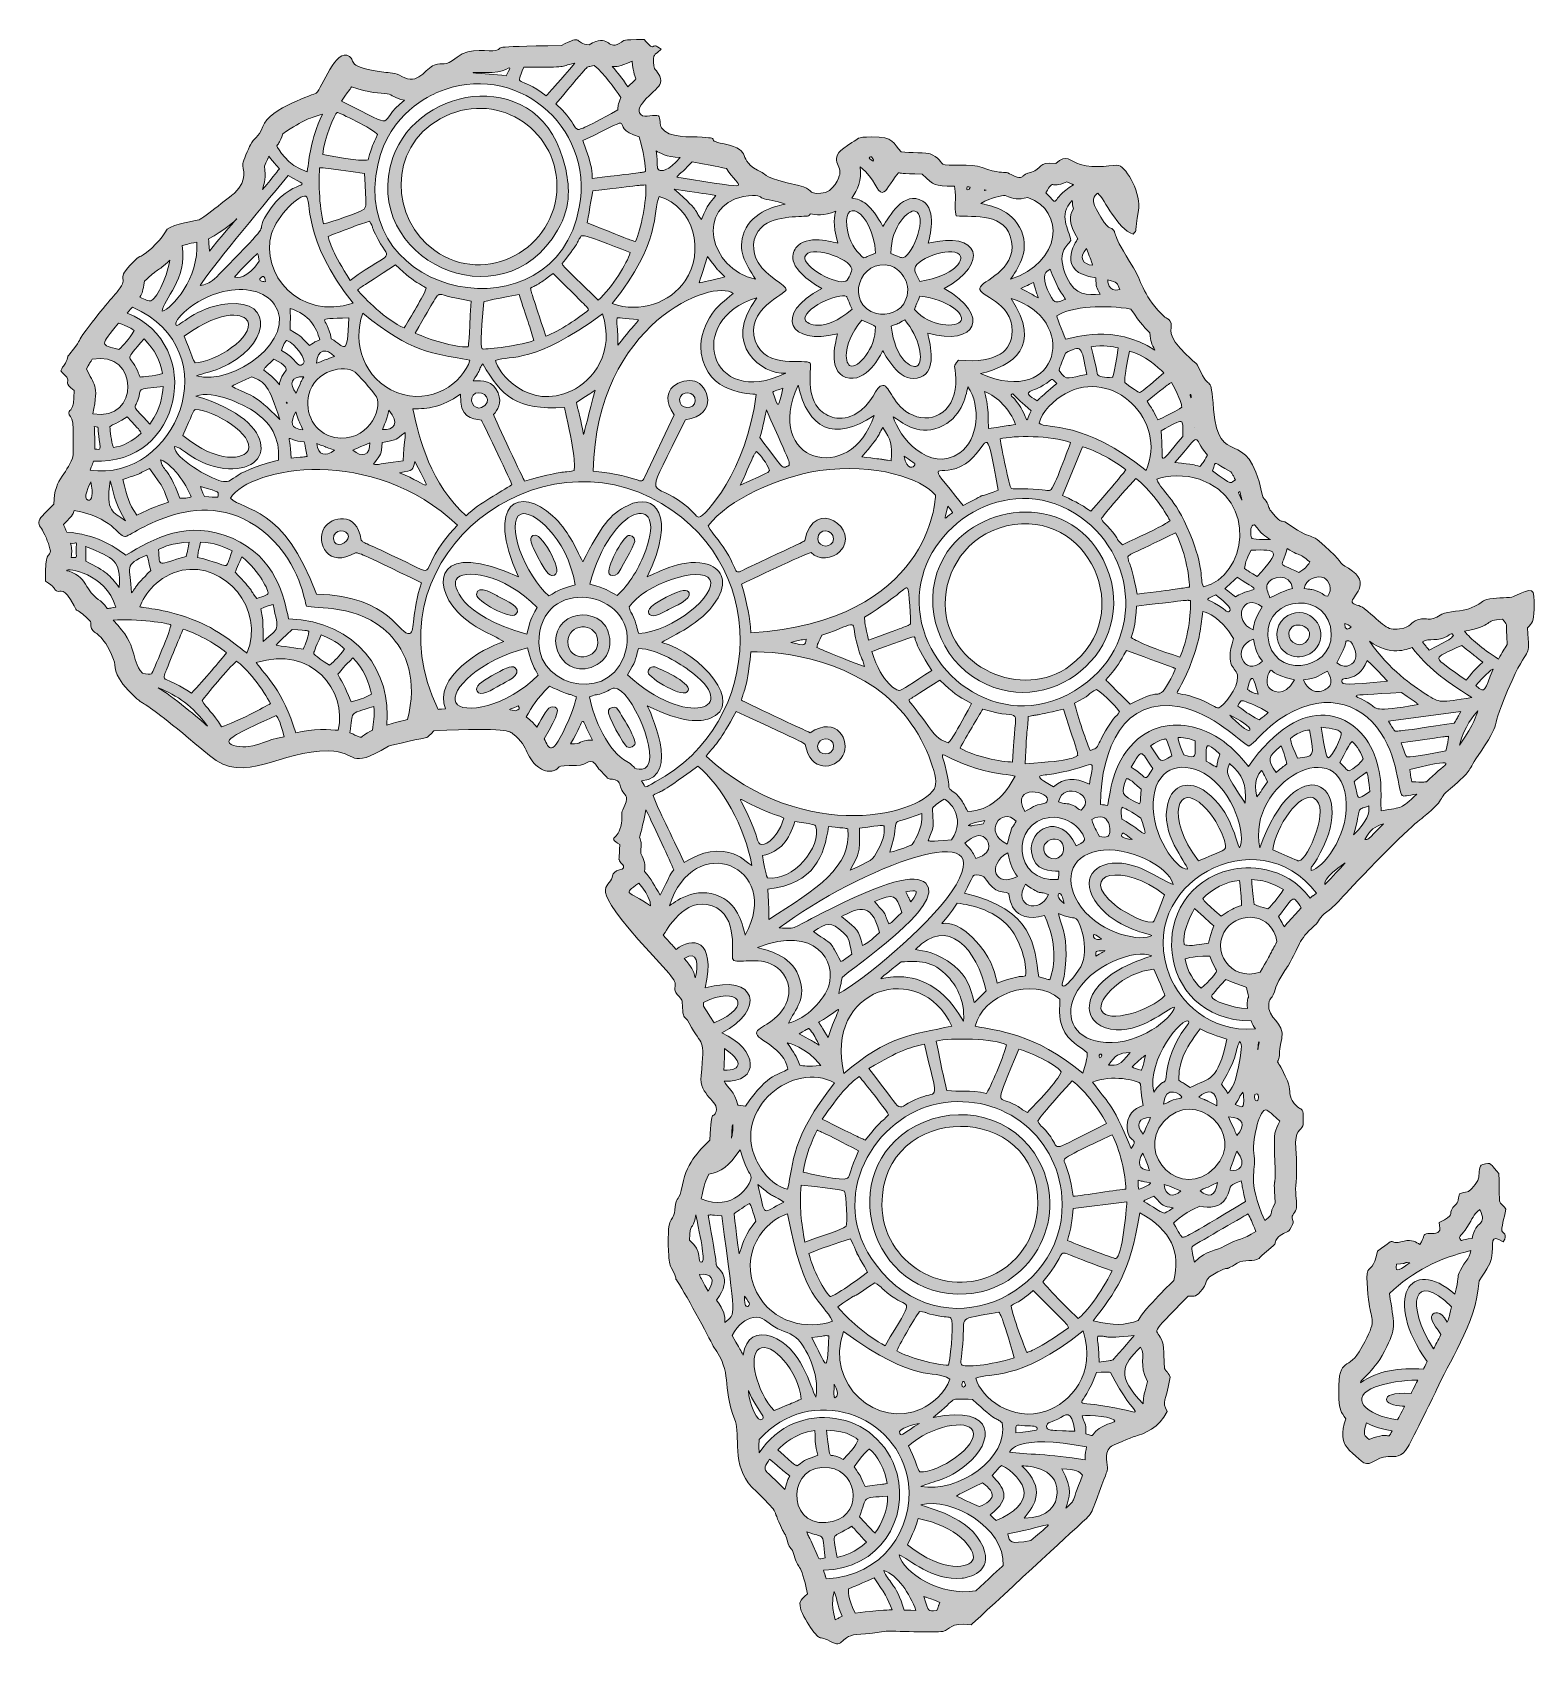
# Model space of a CAD drawing. Header units: inches. Extents: x 45 to 816, y 18 to 847.
import ezdxf

# ---------------------------------------------------------------- set-up
doc = ezdxf.new("R2010")
doc.units = ezdxf.units.IN
doc.header["$MEASUREMENT"] = 0
doc.layers.add('Layer 1', color=7, linetype='Continuous')

msp = doc.modelspace()

# ---------------------------------------------------------------- hatches: boundary and pattern name
at = {"layer": 'Layer 1', "true_color": 0xffffff}
h = msp.add_hatch(color=7, dxfattribs=at)
h.dxf.hatch_style = 2
edge = h.paths.add_edge_path()
edge.add_spline(control_points=[(799.53, 226.67), (792.28, 231.31), (794.69, 226.22), (793.51, 218.33), (793.26, 216.65), (791.65, 213.34), (787.07, 206.81), (785.75, 184.14), (770.54, 163.88), (765.31, 150.8), (765.21, 150.53), (752.76, 125.29), (750.75, 121.78), (747.23, 115.63), (744.03, 116.68), (740.44, 116.57), (733.69, 116.36), (732.25, 111.6), (727.95, 113.46), (727.84, 113.51), (720.3, 119.34), (718.52, 122.55), (717.59, 124.22), (716.08, 128.62), (718.7, 136), (716.25, 139.55), (715.49, 140.54), (715.27, 145.97), (714.32, 168.91), (719.42, 159.98), (725.57, 170.34), (734.76, 185.79), (732.37, 185.99), (730.97, 193.32), (730.38, 196.39), (728.9, 209.33), (730.05, 211.79), (731.09, 214.02), (733.44, 212.95), (734.97, 221.97), (747.47, 231.14), (738.22, 224.32), (748.72, 227.1), (752.71, 228.15), (754.84, 226.47), (756.78, 225.44), (759.32, 229.62), (758.19, 229.52), (759.28, 230.44), (760.87, 231.78), (765.09, 230.24), (766.54, 231.99), (767.31, 232.92), (766.96, 234.41), (766.66, 236.6), (775.21, 240.92), (771.07, 240.4), (773.62, 244.28), (774.48, 245.6), (775.32, 245.61), (775.95, 246.77), (776.52, 247.83), (775.94, 247.87), (777.1, 251.38), (780.49, 252.72), (780.51, 251.98), (781.68, 252.6), (782.24, 252.9), (786.15, 256.65), (786.82, 259.31), (787.17, 260.71), (786.94, 265.01), (788.24, 266.1), (788.81, 266.58), (791.87, 266.98), (792.37, 266.83), (793.18, 266.59), (793.57, 266.03), (797.26, 261.82), (797.86, 240.96), (796.71, 249.95), (800.79, 243.45), (799.95, 238.73), (798.43, 233.58), (798.8, 232.39), (799.3, 230.83), (802.03, 231.06), (799.53, 226.67)], knot_values=[0, 0, 0, 0, 1, 1, 1, 2, 2, 2, 3, 3, 3, 4, 4, 4, 5, 5, 5, 6, 6, 6, 7, 7, 7, 8, 8, 8, 9, 9, 9, 10, 10, 10, 11, 11, 11, 12, 12, 12, 13, 13, 13, 14, 14, 14, 15, 15, 15, 16, 16, 16, 17, 17, 17, 18, 18, 18, 19, 19, 19, 20, 20, 20, 21, 21, 21, 22, 22, 22, 23, 23, 23, 24, 24, 24, 25, 25, 25, 26, 26, 26, 27, 27, 27, 28, 28, 28, 29, 29, 29, 29], degree=3, periodic=1)
edge = h.paths.add_edge_path()
edge.add_spline(control_points=[(787.43, 243.32), (783.64, 240.03), (784.32, 239.42), (780.89, 234.11), (778.34, 230.18), (776.24, 229.55), (777.5, 227.95), (778.36, 226.86), (777.51, 227.86), (783.49, 228.5), (785.46, 238.32), (791.6, 234.6), (787.43, 243.32)], knot_values=[0, 0, 0, 0, 1, 1, 1, 2, 2, 2, 3, 3, 3, 4, 4, 4, 4], degree=3, periodic=1)
edge = h.paths.add_edge_path()
edge.add_spline(control_points=[(767.52, 179.17), (763.22, 185.65), (761.91, 187.28), (762.99, 189.12), (763.81, 190.53), (767.23, 192.17), (770.75, 185.58), (772.18, 188.77), (771.37, 186.94), (773.03, 193.37), (753.31, 212.94), (749.09, 194.5), (763.79, 171.88), (764.78, 173.83), (766.02, 176.26), (767.52, 179.17)], knot_values=[0, 0, 0, 0, 1, 1, 1, 2, 2, 2, 3, 3, 3, 4, 4, 4, 5, 5, 5, 5], degree=3, periodic=1)
edge = h.paths.add_edge_path()
edge.add_spline(control_points=[(748.89, 142.41), (746.1, 142.65), (739.76, 143.03), (739.66, 145.88), (739.59, 147.9), (742.4, 149.38), (752.25, 149.02), (752.48, 149.47), (755.45, 155.35), (755.68, 155.8), (753.64, 155.83), (743.04, 155.58), (734.08, 152.34), (719.83, 147.18), (728.61, 137.78), (745.33, 135.42), (745.56, 135.89), (748.42, 141.48), (748.89, 142.41)], knot_values=[0, 0, 0, 0, 1, 1, 1, 2, 2, 2, 3, 3, 3, 4, 4, 4, 5, 5, 5, 6, 6, 6, 6], degree=3, periodic=1)
edge = h.paths.add_edge_path()
edge.add_spline(control_points=[(729.32, 133.84), (727.56, 127.09), (728.07, 127.77), (730.72, 125.33), (743.13, 130.43), (739.52, 124.04), (742.47, 129.82), (734.7, 131.16), (732.01, 132.52), (729.32, 133.84)], knot_values=[0, 0, 0, 0, 1, 1, 1, 2, 2, 2, 3, 3, 3, 3], degree=3, periodic=1)
edge = h.paths.add_edge_path()
edge.add_spline(control_points=[(744.8, 215.37), (743.54, 209.53), (747.57, 213.38), (751.57, 215.93), (747.14, 216.46), (751.59, 215.41), (744.8, 215.37)], knot_values=[0, 0, 0, 0, 1, 1, 1, 2, 2, 2, 2], degree=3, periodic=1)
edge = h.paths.add_edge_path()
edge.add_spline(control_points=[(758.56, 161.51), (758.69, 161.77), (759.58, 163.54), (760.48, 165.31), (737.64, 197.34), (751.63, 220.01), (774.76, 199.84), (776.79, 208.29), (776.03, 208.74), (776.82, 210.76), (778.4, 214.85), (782.63, 218.5), (782.86, 222.24), (766.99, 218.52), (752.97, 211.69), (741.21, 200.24), (743.27, 184.03), (745.03, 183.95), (739.79, 173.04), (733.19, 159.29), (727.14, 157.41), (726.34, 154.5), (735.45, 160.9), (746.11, 162.01), (758.56, 161.51)], knot_values=[0, 0, 0, 0, 1, 1, 1, 2, 2, 2, 3, 3, 3, 4, 4, 4, 5, 5, 5, 6, 6, 6, 7, 7, 7, 8, 8, 8, 8], degree=3, periodic=1)
edge = h.paths.add_edge_path()
edge.add_spline(control_points=[(57.69, 560.61), (56.19, 561.39), (57.04, 562.72), (51.96, 565.59), (52.01, 581.51), (53.72, 577.62), (54.49, 580.3), (54.93, 581.79), (52.3, 588.13), (51.71, 589.35), (48.23, 596.55), (45.29, 594.41), (56.32, 605.12), (56.34, 619.07), (64.18, 620.88), (66.26, 630.34), (66.41, 631.05), (66.09, 646.66), (66.07, 646.8), (65.68, 649.97), (63.8, 650.45), (63.96, 651.95), (64.21, 654.23), (66.7, 651.57), (66.7, 663.35), (61.23, 667.69), (64.28, 667.07), (63.17, 669.78), (62.62, 671.11), (62.77, 669.91), (59.84, 673.5), (61.25, 676.62), (61.9, 676.08), (63.06, 679.18), (64.23, 682.27), (62.55, 679.76), (64.49, 682.18), (70.25, 689.32), (68.43, 688.03), (71.25, 692.01), (79.82, 704.1), (87.54, 712.3), (89.36, 714.64), (95.39, 722.37), (86.99, 719.52), (97.12, 729.3), (102.6, 734.59), (98.13, 729.69), (103.85, 734.18), (111.57, 740.24), (113.78, 745.48), (114.41, 746.05), (117.52, 748.85), (129.49, 750.43), (130.84, 750.94), (132.59, 751.61), (148.82, 764.45), (149.03, 764.66), (156.1, 771.46), (152.99, 776.93), (153.17, 779.86), (153.22, 780.68), (156.05, 787.46), (157.06, 789.36), (159.05, 793.14), (161.14, 792.64), (163.41, 798.72), (167, 808.33), (190.44, 815.52), (190.78, 815.79), (193.94, 818.31), (200.71, 839.57), (207.86, 834.68), (211.35, 832.3), (205.68, 829.3), (225.49, 826.61), (228.38, 826.22), (231.53, 826.37), (234.73, 824.42), (242.92, 819.44), (247.16, 828.76), (251.26, 830.25), (256.37, 832.12), (256.24, 828.84), (263.04, 834.36), (269.96, 839.96), (279.71, 836.66), (283, 837.72), (288.44, 839.47), (275.95, 839.63), (316.59, 840.27), (327.84, 846.31), (323, 841.31), (330.78, 840.58), (341.08, 847.05), (339.88, 837.8), (346.22, 841.28), (350.12, 843.41), (346.39, 843.07), (359.01, 843.43), (365.48, 835.54), (361.84, 843.22), (367.69, 838.37), (364.46, 835.65), (364.25, 835.44), (363.97, 834.78), (363.54, 833.73), (363.86, 829.77), (364.37, 828.58), (365, 827.09), (368.33, 824.38), (367.39, 821.11), (366.33, 817.39), (352.83, 809.34), (357.23, 804.84), (359.31, 802.7), (364.67, 805.4), (366.27, 804.16), (367.48, 803.23), (366.88, 799.61), (367.89, 798), (371.18, 792.75), (384.14, 793.47), (386.15, 793.38), (401.38, 792.72), (388.11, 792.31), (399.98, 789.79), (416.29, 786.33), (404.6, 782.26), (419.57, 775.09), (421.31, 774.25), (420.19, 772.43), (438.28, 768.51), (446.17, 766.8), (441.99, 764.09), (449.63, 764.5), (456.4, 764.87), (459.04, 773.14), (459.27, 774.14), (460.56, 779.75), (451.55, 782.51), (465.55, 790.49), (469.11, 792.51), (467.39, 793.4), (475.71, 793.42), (487.38, 793.45), (486.5, 790.27), (490.82, 785.76), (494.96, 785.26), (504.44, 785.27), (505.67, 784.79), (509.58, 783.27), (511.73, 779.59), (512.13, 779.38), (514.04, 778.36), (526.87, 779.77), (532.37, 777.72), (540.51, 774.69), (543.05, 775.44), (544.71, 775.14), (546.51, 774.81), (549.88, 772.21), (551.89, 772.54), (554.02, 772.9), (551.77, 773.66), (557.55, 775.38), (563.23, 777.07), (560.45, 780.81), (570.01, 779.74), (575.74, 784.9), (577.15, 781.06), (582.78, 779.21), (589.9, 776.88), (600.52, 779.29), (602.37, 778.78), (606.66, 777.61), (613.93, 763.86), (612.4, 755.61), (610.18, 743.56), (612.21, 746.4), (609.73, 743.54), (601.29, 746.34), (595.48, 761.24), (591.55, 764.52), (591.02, 764.17), (587.34, 762.42), (590.88, 756.17), (597.98, 743.62), (597.47, 748.05), (599.52, 745.78), (601.3, 743.82), (598.13, 744.85), (609.89, 726.35), (613.95, 719.96), (614.17, 713.02), (624.22, 702.71), (627.2, 699.66), (627.66, 700.48), (628.58, 699.13), (631.1, 695.39), (625.55, 694.32), (633.82, 685.15), (642.48, 675.56), (641.59, 678.92), (643.26, 675.19), (649.53, 661.16), (649.36, 673.72), (650.99, 653.63), (653.54, 622.11), (668.39, 646.6), (675.77, 610.67), (676.51, 607.08), (676.9, 608.62), (678.43, 605.81), (679.47, 603.89), (679.11, 602.89), (680.8, 600.9), (686.96, 593.67), (684.61, 598.06), (688.85, 595.14), (705.28, 583.84), (697.92, 593.7), (712.93, 578.85), (717.98, 573.85), (714.06, 575.87), (720.13, 572.18), (732.98, 564.35), (721.18, 557.38), (722.07, 554.81), (722.57, 553.36), (725.95, 553.4), (728.19, 551.57), (738.36, 543.26), (739.54, 539.99), (746.34, 541.09), (752.88, 542.14), (751.57, 544.41), (755.6, 545.7), (761.78, 547.67), (759.79, 543.81), (768.08, 548.57), (770.97, 550.23), (779.21, 550.24), (781.93, 551.4), (791.55, 555.48), (787.25, 555.55), (792.65, 556.49), (796.65, 557.19), (803.04, 556.88), (804.76, 557.68), (814.88, 562.38), (815.6, 563.07), (815.3, 551.29), (815.13, 544.66), (814.31, 544.25), (812, 541.62), (812.85, 523.54), (813.28, 535.16), (804.03, 514.69), (790.24, 484.18), (801.32, 497.98), (785.52, 474.43), (780.25, 466.57), (783.98, 469.12), (770.13, 457.13), (767.44, 454.8), (768.1, 453.54), (765.34, 450.72), (756.31, 441.53), (760.27, 447.85), (738.69, 426.16), (715.25, 402.6), (715.49, 400.61), (709.07, 396.04), (704.95, 393.1), (705.44, 391.24), (702.6, 388.77), (694.26, 381.54), (695.16, 378.61), (689.2, 368.33), (689.14, 368.23), (684.04, 361.24), (682.94, 357.36), (680.77, 349.64), (679.85, 353.14), (679.27, 348.86), (678.22, 341.08), (687.71, 339.39), (685.94, 331.1), (683.77, 321), (685.35, 324.59), (684.59, 321.43), (683.47, 316.86), (682.73, 322.72), (688.79, 309.36), (690.7, 305.15), (689.32, 302.11), (691.29, 299.16), (694.13, 294.9), (695.67, 295.4), (696.43, 294.23), (697.22, 293.02), (696.95, 286.86), (696.75, 286.3), (695.73, 283.39), (692.43, 284.71), (693.14, 274.67), (694.23, 259.36), (692.78, 257.49), (693.11, 251.95), (693.35, 247.74), (694.05, 244.7), (693.02, 242.56), (692.46, 241.38), (691.43, 240.75), (691.25, 239.87), (691.07, 239), (691.95, 237.41), (691.78, 236.4), (691.69, 235.87), (689.69, 232.63), (689.66, 232.61), (688.24, 231.15), (685.38, 231.1), (683.58, 228.45), (681.05, 224.74), (685.31, 227.73), (678.09, 221.8), (674.22, 218.63), (674.22, 218.16), (674.18, 218.13), (671.82, 216.29), (666.6, 218.09), (663, 215.81), (655.07, 210.77), (660.47, 215.04), (653.17, 211.28), (644.82, 206.99), (649, 207.14), (645.22, 202.47), (641.83, 198.29), (641.56, 198.83), (637.92, 198.83), (616.6, 177.04), (621.68, 183.53), (624.8, 175.31), (625.78, 172.72), (625.44, 163.07), (625.88, 161.81), (626.48, 160.08), (627.05, 160.83), (628.79, 157.38), (626.41, 143.91), (624.18, 145.44), (627.13, 139.67), (623.13, 131.49), (615.57, 128.26), (610.53, 126.97), (609.53, 126.71), (598.64, 122.2), (597.98, 121.48), (594.46, 117.62), (596.77, 112.49), (596.51, 110.04), (596.35, 108.61), (596.63, 110), (592.33, 98.32), (587.45, 85.09), (589.12, 88.18), (579.46, 79.07), (579.36, 78.98), (526.76, 30.4), (526.66, 30.31), (515.35, 31.64), (516.36, 27.82), (512.14, 26.96), (508.07, 26.14), (486.69, 27.31), (482.02, 26.94), (478.07, 26.62), (477.44, 25.71), (470.05, 25.54), (458.42, 25.29), (462.05, 17.58), (454.19, 21.94), (450.78, 23.83), (449.53, 23.4), (448.4, 24.08), (446.92, 24.98), (437.26, 37.44), (439.1, 42.35), (439.45, 43.28), (440.22, 43.88), (442.75, 46.22), (439.15, 63.78), (437.87, 58.21), (435.86, 65.95), (434.54, 71), (433.92, 67.86), (432.34, 73.71), (431.25, 77.71), (431.16, 76.45), (429.97, 78.88), (423.31, 92.41), (430.21, 84.95), (414.12, 101.17), (403.88, 111.5), (408.21, 128.32), (405.79, 134.6), (397.95, 154.95), (405.07, 158.13), (394.43, 173.29), (394.36, 173.39), (381.01, 199.18), (376.07, 206.34), (374.09, 209.22), (376.72, 206.15), (372.77, 213.65), (372.04, 215.02), (371.76, 216.62), (371.52, 221.84), (370.56, 243.45), (374.01, 233.94), (374.95, 244.87), (375.47, 250.85), (376.94, 246.47), (378.62, 256.03), (380.75, 268.07), (389, 275.22), (392.72, 278.87), (393.71, 297.46), (394.36, 288.7), (395.87, 293.67), (397.5, 299.04), (387.11, 301.72), (388.16, 311.96), (390.26, 332.57), (388.83, 325.97), (382.07, 338.91), (380.85, 341.24), (379.7, 341.86), (379.34, 342.51), (378.56, 343.93), (378.67, 349.69), (378.27, 350.71), (377.68, 352.18), (375.77, 353.25), (375.22, 354.59), (373.27, 359.27), (378.68, 357.23), (368.54, 368.03), (328.98, 410.15), (339.94, 407.28), (342.27, 412.82), (342.65, 413.72), (342.77, 415.24), (343.71, 416.2), (344.88, 417.39), (348.05, 417.63), (348.4, 418.49), (348.95, 419.86), (346.43, 421.1), (346.11, 422.81), (345.99, 423.41), (346.2, 422.81), (346.51, 430.45), (339.4, 435.28), (345.91, 431.79), (347.34, 441.49), (347.88, 445.17), (347.15, 446.44), (348.03, 448.31), (351.47, 455.57), (349.71, 455.04), (348.04, 457.56), (346.46, 459.93), (346.84, 461.96), (345.36, 463.16), (343.92, 464.33), (341.54, 463.8), (340.48, 464.38), (340.43, 464.41), (335.8, 469.19), (335.56, 469.57), (330.94, 476.84), (330.45, 470.82), (324.37, 470.97), (312.05, 471.27), (316.79, 469.78), (312.39, 468.33), (312.13, 468.25), (308.91, 467.47), (306.35, 469.09), (297.41, 474.75), (300.72, 480.42), (291.73, 487.27), (290.29, 488.37), (289, 490.79), (251.2, 488.76), (248.78, 486.41), (248.18, 485.79), (247.52, 485.48), (247.36, 485.41), (228.59, 481.35), (227.82, 480.89), (206.94, 468.47), (212.8, 478.09), (197.13, 478.48), (172.57, 479.09), (154.24, 460.54), (136.04, 476.09), (93.02, 512.81), (106.05, 497.5), (94.47, 509.72), (85.94, 518.72), (88.62, 521.53), (86.98, 525.47), (81, 539.86), (77.04, 538.05), (75.64, 541.31), (74.08, 544.95), (77.78, 543.12), (71.15, 548.59), (67.73, 551.41), (68.43, 549.47), (66.67, 552.87), (61.19, 563.45), (60.08, 559.38), (57.69, 560.61)], knot_values=[0, 0, 0, 0, 1, 1, 1, 2, 2, 2, 3, 3, 3, 4, 4, 4, 5, 5, 5, 6, 6, 6, 7, 7, 7, 8, 8, 8, 9, 9, 9, 10, 10, 10, 11, 11, 11, 12, 12, 12, 13, 13, 13, 14, 14, 14, 15, 15, 15, 16, 16, 16, 17, 17, 17, 18, 18, 18, 19, 19, 19, 20, 20, 20, 21, 21, 21, 22, 22, 22, 23, 23, 23, 24, 24, 24, 25, 25, 25, 26, 26, 26, 27, 27, 27, 28, 28, 28, 29, 29, 29, 30, 30, 30, 31, 31, 31, 32, 32, 32, 33, 33, 33, 34, 34, 34, 35, 35, 35, 36, 36, 36, 37, 37, 37, 38, 38, 38, 39, 39, 39, 40, 40, 40, 41, 41, 41, 42, 42, 42, 43, 43, 43, 44, 44, 44, 45, 45, 45, 46, 46, 46, 47, 47, 47, 48, 48, 48, 49, 49, 49, 50, 50, 50, 51, 51, 51, 52, 52, 52, 53, 53, 53, 54, 54, 54, 55, 55, 55, 56, 56, 56, 57, 57, 57, 58, 58, 58, 59, 59, 59, 60, 60, 60, 61, 61, 61, 62, 62, 62, 63, 63, 63, 64, 64, 64, 65, 65, 65, 66, 66, 66, 67, 67, 67, 68, 68, 68, 69, 69, 69, 70, 70, 70, 71, 71, 71, 72, 72, 72, 73, 73, 73, 74, 74, 74, 75, 75, 75, 76, 76, 76, 77, 77, 77, 78, 78, 78, 79, 79, 79, 80, 80, 80, 81, 81, 81, 82, 82, 82, 83, 83, 83, 84, 84, 84, 85, 85, 85, 86, 86, 86, 87, 87, 87, 88, 88, 88, 89, 89, 89, 90, 90, 90, 91, 91, 91, 92, 92, 92, 93, 93, 93, 94, 94, 94, 95, 95, 95, 96, 96, 96, 97, 97, 97, 98, 98, 98, 99, 99, 99, 100, 100, 100, 101, 101, 101, 102, 102, 102, 103, 103, 103, 104, 104, 104, 105, 105, 105, 106, 106, 106, 107, 107, 107, 108, 108, 108, 109, 109, 109, 110, 110, 110, 111, 111, 111, 112, 112, 112, 113, 113, 113, 114, 114, 114, 115, 115, 115, 116, 116, 116, 117, 117, 117, 118, 118, 118, 119, 119, 119, 120, 120, 120, 121, 121, 121, 122, 122, 122, 123, 123, 123, 124, 124, 124, 125, 125, 125, 126, 126, 126, 127, 127, 127, 128, 128, 128, 129, 129, 129, 130, 130, 130, 131, 131, 131, 132, 132, 132, 133, 133, 133, 134, 134, 134, 135, 135, 135, 136, 136, 136, 137, 137, 137, 138, 138, 138, 139, 139, 139, 140, 140, 140, 141, 141, 141, 142, 142, 142, 143, 143, 143, 144, 144, 144, 145, 145, 145, 146, 146, 146, 147, 147, 147, 148, 148, 148, 149, 149, 149, 150, 150, 150, 151, 151, 151, 152, 152, 152, 153, 153, 153, 154, 154, 154, 155, 155, 155, 156, 156, 156, 157, 157, 157, 158, 158, 158, 159, 159, 159, 160, 160, 160, 161, 161, 161, 162, 162, 162, 163, 163, 163, 164, 164, 164, 165, 165, 165, 166, 166, 166, 167, 167, 167, 168, 168, 168, 169, 169, 169, 170, 170, 170, 171, 171, 171, 172, 172, 172, 173, 173, 173, 174, 174, 174, 175, 175, 175, 176, 176, 176, 176], degree=3, periodic=1)
edge = h.paths.add_edge_path()
edge.add_spline(control_points=[(417.97, 171.91), (412.15, 168.11), (416.64, 149.86), (425.65, 140.24), (438.65, 145.63), (434.85, 144.02), (439.48, 146.07), (438.33, 160.37), (424.22, 176.01), (417.97, 171.91)], knot_values=[0, 0, 0, 0, 1, 1, 1, 2, 2, 2, 3, 3, 3, 3], degree=3, periodic=1)
edge = h.paths.add_edge_path()
edge.add_spline(control_points=[(434.27, 534.18), (441.91, 532.22), (441.45, 532.61), (442.03, 535.76), (438.78, 535.35), (439.5, 535.48), (434.27, 534.18)], knot_values=[0, 0, 0, 0, 1, 1, 1, 2, 2, 2, 2], degree=3, periodic=1)
edge = h.paths.add_edge_path()
edge.add_spline(control_points=[(448.7, 327.69), (446.08, 332.97), (445.69, 333.46), (443.49, 336.18), (442.76, 335.83), (443.73, 336.52), (438.51, 333.39), (449.48, 327.49), (444.08, 330.16), (448.7, 327.69)], knot_values=[0, 0, 0, 0, 1, 1, 1, 2, 2, 2, 3, 3, 3, 3], degree=3, periodic=1)
edge = h.paths.add_edge_path()
edge.add_spline(control_points=[(432.33, 328.78), (436.43, 322.99), (436.75, 322.59), (438.76, 317.38), (441, 316.94), (442.53, 316.52), (449.67, 317.25), (441.69, 326.87), (433.23, 328.6), (432.33, 328.78)], knot_values=[0, 0, 0, 0, 1, 1, 1, 2, 2, 2, 3, 3, 3, 3], degree=3, periodic=1)
edge = h.paths.add_edge_path()
edge.add_spline(control_points=[(452.47, 130.17), (455.02, 110.56), (452.65, 120.77), (461, 115.05), (468.29, 122.52), (468.57, 124.83), (468.71, 125.14), (468.36, 125.43), (464.18, 129.89), (452.47, 130.17)], knot_values=[0, 0, 0, 0, 1, 1, 1, 2, 2, 2, 3, 3, 3, 3], degree=3, periodic=1)
edge = h.paths.add_edge_path()
edge.add_spline(control_points=[(474.5, 120.47), (474.33, 120.34), (473.29, 120.41), (466.66, 111.37), (470.29, 105.97), (469.2, 108.02), (472.24, 101.18), (483.8, 102.77), (481.04, 102.34), (483.52, 102.87), (482.93, 109.44), (478.25, 117.7), (474.5, 120.47)], knot_values=[0, 0, 0, 0, 1, 1, 1, 2, 2, 2, 3, 3, 3, 4, 4, 4, 4], degree=3, periodic=1)
edge = h.paths.add_edge_path()
edge.add_spline(control_points=[(469.45, 85.65), (477.74, 76.73), (476.41, 78.26), (477.34, 77.4), (480.59, 81.84), (484.3, 89.06), (483.77, 96.32), (470.31, 95.29), (473.39, 96.68), (469.45, 85.65)], knot_values=[0, 0, 0, 0, 1, 1, 1, 2, 2, 2, 3, 3, 3, 3], degree=3, periodic=1)
edge = h.paths.add_edge_path()
edge.add_spline(control_points=[(465.45, 80.91), (454.76, 73.77), (455.63, 79.68), (457.92, 64.9), (461.88, 65.84), (466.95, 67.32), (472.97, 72.66), (472.47, 73.21), (465.95, 80.36), (465.45, 80.91)], knot_values=[0, 0, 0, 0, 1, 1, 1, 2, 2, 2, 3, 3, 3, 3], degree=3, periodic=1)
edge = h.paths.add_edge_path()
edge.add_spline(control_points=[(452.1, 82.74), (471.97, 84.4), (469.23, 108.8), (453.96, 110.91), (432.35, 113.91), (431.67, 81.04), (452.1, 82.74)], knot_values=[0, 0, 0, 0, 1, 1, 1, 2, 2, 2, 2], degree=3, periodic=1)
edge = h.paths.add_edge_path()
edge.add_spline(control_points=[(437.46, 111.91), (442.88, 115.49), (438.61, 113.57), (448.02, 117.38), (446.65, 123.35), (446.79, 122.46), (446.52, 130.05), (436.06, 128.34), (430.55, 123.1), (427.47, 120.1), (437.66, 110.99), (435.57, 112.74), (437.46, 111.91)], knot_values=[0, 0, 0, 0, 1, 1, 1, 2, 2, 2, 3, 3, 3, 4, 4, 4, 4], degree=3, periodic=1)
edge = h.paths.add_edge_path()
edge.add_spline(control_points=[(135.63, 741.17), (135.69, 740.47), (135.61, 741.59), (136.17, 734.86), (157.99, 762.39), (151.51, 749.14), (135.63, 741.17)], knot_values=[0, 0, 0, 0, 1, 1, 1, 2, 2, 2, 2], degree=3, periodic=1)
edge = h.paths.add_edge_path()
edge.add_spline(control_points=[(122.15, 737.67), (124.74, 720.48), (112.35, 709.9), (111.83, 703.97), (116.78, 705.28), (130.87, 720.81), (129.56, 739.45), (125, 738.61), (124.39, 738.33), (122.15, 737.67)], knot_values=[0, 0, 0, 0, 1, 1, 1, 2, 2, 2, 3, 3, 3, 3], degree=3, periodic=1)
edge = h.paths.add_edge_path()
edge.add_spline(control_points=[(102.82, 719.5), (101.84, 713.89), (101.75, 713.79), (100.47, 711.16), (103.16, 710.02), (105.01, 709.14), (106.07, 709.41), (108.55, 710.04), (114.02, 720.06), (115.83, 730.22), (108.56, 723.52), (110.26, 726.57), (102.82, 719.5)], knot_values=[0, 0, 0, 0, 1, 1, 1, 2, 2, 2, 3, 3, 3, 4, 4, 4, 4], degree=3, periodic=1)
edge = h.paths.add_edge_path()
edge.add_spline(control_points=[(76.61, 627.19), (76.14, 625.78), (76.94, 627.42), (74.85, 622.52), (118.7, 616.18), (146.96, 683.57), (96.64, 706.18), (96.46, 705.97), (94.96, 704.3), (93.84, 703.05), (134.16, 687.01), (121.93, 624.55), (76.61, 627.19)], knot_values=[0, 0, 0, 0, 1, 1, 1, 2, 2, 2, 3, 3, 3, 4, 4, 4, 4], degree=3, periodic=1)
edge = h.paths.add_edge_path()
edge.add_spline(control_points=[(89.7, 684.38), (92.05, 686.76), (94.8, 689.33), (97.47, 694.21), (96.23, 694.98), (94.49, 696.22), (89.41, 697.94), (80.08, 686.1), (79.78, 687.03), (89.7, 684.38)], knot_values=[0, 0, 0, 0, 1, 1, 1, 2, 2, 2, 3, 3, 3, 3], degree=3, periodic=1)
edge = h.paths.add_edge_path()
edge.add_spline(control_points=[(73.01, 674.52), (76.69, 665.95), (79.59, 667.18), (76.35, 651.44), (100.78, 646.9), (99.96, 684.39), (75.99, 679.36), (74.04, 676.32), (75.82, 679.34), (73.01, 674.52)], knot_values=[0, 0, 0, 0, 1, 1, 1, 2, 2, 2, 3, 3, 3, 3], degree=3, periodic=1)
edge = h.paths.add_edge_path()
edge.add_spline(control_points=[(126.83, 508.1), (133.72, 515.35), (141.66, 524.78), (144.79, 528.85), (139.13, 533.78), (128.36, 539.18), (122.7, 540.98), (121.21, 537.9), (113.72, 519.31), (113.68, 519.2), (111.33, 513.17), (114.06, 517.06), (126.83, 508.1)], knot_values=[0, 0, 0, 0, 1, 1, 1, 2, 2, 2, 3, 3, 3, 4, 4, 4, 4], degree=3, periodic=1)
edge = h.paths.add_edge_path()
edge.add_spline(control_points=[(77.24, 633.26), (80.5, 633.27), (80.59, 631.6), (79.15, 641.3), (78.59, 645.05), (80.09, 644.28), (77.05, 644.92), (77.14, 643.16), (77.32, 640.05), (77.24, 633.26)], knot_values=[0, 0, 0, 0, 1, 1, 1, 2, 2, 2, 3, 3, 3, 3], degree=3, periodic=1)
edge = h.paths.add_edge_path()
edge.add_spline(control_points=[(644.58, 356.87), (648.88, 360.55), (652.4, 364.57), (652.47, 365.5), (652.52, 366.18), (652.34, 365.45), (649.01, 373.31), (638.4, 373.16), (636.68, 371.84), (636.47, 371.76), (637.36, 365.57), (641.19, 359.86), (644.58, 356.87)], knot_values=[0, 0, 0, 0, 1, 1, 1, 2, 2, 2, 3, 3, 3, 4, 4, 4, 4], degree=3, periodic=1)
edge = h.paths.add_edge_path()
edge.add_spline(control_points=[(641.25, 397.69), (638.12, 392.6), (634.85, 384.16), (635.88, 379.23), (636.79, 378.98), (638.04, 377.99), (648.31, 379.98), (649.66, 384.05), (648.42, 381.46), (651.07, 388.84), (649, 390.58), (645.72, 393.53), (641.25, 397.69)], knot_values=[0, 0, 0, 0, 1, 1, 1, 2, 2, 2, 3, 3, 3, 4, 4, 4, 4], degree=3, periodic=1)
edge = h.paths.add_edge_path()
edge.add_spline(control_points=[(664.18, 412.01), (657.97, 411.94), (649.32, 407.32), (645.49, 402.79), (646.3, 401.46), (644.99, 402.24), (654.84, 393.81), (661.31, 397.96), (660.26, 397.42), (665.27, 399.27), (665.19, 402.05), (665.22, 404.75), (664.18, 412.01)], knot_values=[0, 0, 0, 0, 1, 1, 1, 2, 2, 2, 3, 3, 3, 4, 4, 4, 4], degree=3, periodic=1)
edge = h.paths.add_edge_path()
edge.add_spline(control_points=[(671.7, 399.76), (674.12, 398.87), (671.73, 399.64), (678.86, 397.45), (681.2, 399.9), (683.6, 402.38), (686.74, 407.4), (684.88, 408.56), (678.51, 412.4), (670.49, 412.5), (670.56, 410.51), (670.28, 412.65), (671.7, 399.76)], knot_values=[0, 0, 0, 0, 1, 1, 1, 2, 2, 2, 3, 3, 3, 4, 4, 4, 4], degree=3, periodic=1)
edge = h.paths.add_edge_path()
edge.add_spline(control_points=[(722.05, 483.35), (720.88, 482.08), (721.97, 484.34), (715.74, 472.55), (720.5, 467.69), (719.32, 468.97), (720.42, 468.22), (726.14, 471.31), (727.59, 474.43), (727.63, 474.5), (726.09, 479.13), (723.19, 482.12), (722.05, 483.35)], knot_values=[0, 0, 0, 0, 1, 1, 1, 2, 2, 2, 3, 3, 3, 4, 4, 4, 4], degree=3, periodic=1)
edge = h.paths.add_edge_path()
edge.add_spline(control_points=[(722.78, 435.55), (730.21, 442.82), (730.89, 446.58), (730.54, 450.35), (723.36, 447.63), (727.19, 450.71), (722.78, 435.55)], knot_values=[0, 0, 0, 0, 1, 1, 1, 2, 2, 2, 2], degree=3, periodic=1)
edge = h.paths.add_edge_path()
edge.add_spline(control_points=[(729.45, 467.58), (723.06, 463.32), (723.44, 463.03), (723.14, 462.72), (725.66, 452.69), (723.78, 453.09), (731.15, 457.75), (729.77, 468.03), (730.1, 465.74), (729.45, 467.58)], knot_values=[0, 0, 0, 0, 1, 1, 1, 2, 2, 2, 3, 3, 3, 3], degree=3, periodic=1)
edge = h.paths.add_edge_path()
edge.add_spline(control_points=[(680.44, 519.87), (679.3, 519.7), (677.22, 513.74), (679.24, 511.05), (680.56, 509.29), (687.13, 505.26), (692.45, 514.89), (679.79, 517.87), (681.69, 520.05), (680.44, 519.87)], knot_values=[0, 0, 0, 0, 1, 1, 1, 2, 2, 2, 3, 3, 3, 3], degree=3, periodic=1)
edge = h.paths.add_edge_path()
edge.add_spline(control_points=[(709.54, 557.81), (712.13, 561.41), (710.21, 565.88), (707.69, 567.22), (704.29, 569.03), (697.96, 566.48), (697.45, 561.89), (701.06, 560.85), (699.54, 562.05), (703.49, 560.63), (708.35, 558.89), (705.92, 558.75), (709.54, 557.81)], knot_values=[0, 0, 0, 0, 1, 1, 1, 2, 2, 2, 3, 3, 3, 4, 4, 4, 4], degree=3, periodic=1)
edge = h.paths.add_edge_path()
edge.add_spline(control_points=[(500.1, 133.64), (497.98, 133.22), (488.7, 131.11), (490.03, 128.45), (490.98, 126.56), (492.19, 128.92), (500.1, 133.64)], knot_values=[0, 0, 0, 0, 1, 1, 1, 2, 2, 2, 2], degree=3, periodic=1)
edge = h.paths.add_edge_path()
edge.add_spline(control_points=[(500.27, 108.73), (509.82, 108.08), (530.79, 122.16), (527.47, 129.83), (524.84, 135.9), (506.32, 132.44), (494.57, 122.16), (500.82, 107.91), (498.72, 111.2), (500.27, 108.73)], knot_values=[0, 0, 0, 0, 1, 1, 1, 2, 2, 2, 3, 3, 3, 3], degree=3, periodic=1)
edge = h.paths.add_edge_path()
edge.add_spline(control_points=[(682.56, 246.72), (681.3, 266.99), (683.25, 246.85), (682.26, 271.96), (681.85, 282.52), (682.24, 283.78), (684.99, 288.59), (679.25, 293.61), (678.77, 294.63), (677.31, 294.33), (674.26, 293.71), (670.48, 278.14), (671.71, 270.84), (673.04, 262.9), (667.77, 258.83), (677.23, 237.74), (682.72, 241.71), (678.69, 240.08), (682.56, 246.72)], knot_values=[0, 0, 0, 0, 1, 1, 1, 2, 2, 2, 3, 3, 3, 4, 4, 4, 5, 5, 5, 6, 6, 6, 6], degree=3, periodic=1)
edge = h.paths.add_edge_path()
edge.add_spline(control_points=[(672.59, 232.08), (670.61, 237.38), (669.93, 238.53), (668.67, 241.06), (665.49, 239.28), (640.21, 224.79), (639.91, 224.19), (639.42, 223.22), (640.46, 219.07), (641.16, 216.38), (648.21, 222.94), (651.33, 221.6), (656.7, 224.68), (663.66, 228.68), (665.82, 227.49), (672.59, 232.08)], knot_values=[0, 0, 0, 0, 1, 1, 1, 2, 2, 2, 3, 3, 3, 4, 4, 4, 5, 5, 5, 5], degree=3, periodic=1)
edge = h.paths.add_edge_path()
edge.add_spline(control_points=[(630.66, 206.94), (633.93, 220.74), (629.73, 232.79), (613.1, 241.67), (608.35, 210.08), (600.28, 201.07), (589.28, 186.17), (600.06, 183.63), (605.44, 183.87), (612.36, 186.44), (615.68, 192.82), (630.56, 206.85), (630.66, 206.94)], knot_values=[0, 0, 0, 0, 1, 1, 1, 2, 2, 2, 3, 3, 3, 4, 4, 4, 4], degree=3, periodic=1)
edge = h.paths.add_edge_path()
edge.add_spline(control_points=[(617.1, 155.08), (612.38, 164.02), (616.34, 168.09), (613.56, 172.64), (603.75, 163.59), (601.14, 157.81), (614.9, 143.72), (614.99, 147.16), (614.87, 146.78), (617.1, 155.08)], knot_values=[0, 0, 0, 0, 1, 1, 1, 2, 2, 2, 3, 3, 3, 3], degree=3, periodic=1)
edge = h.paths.add_edge_path()
edge.add_spline(control_points=[(583.66, 137.51), (584.53, 133.62), (585.77, 134.56), (585.44, 128.23), (591.23, 126.78), (586.76, 127.07), (592.26, 130.93), (596.33, 133.78), (600.09, 133.93), (600.27, 134.74), (600.76, 137.01), (586.84, 138.01), (583.66, 137.51)], knot_values=[0, 0, 0, 0, 1, 1, 1, 2, 2, 2, 3, 3, 3, 4, 4, 4, 4], degree=3, periodic=1)
edge = h.paths.add_edge_path()
edge.add_spline(control_points=[(583.84, 107.12), (581.77, 109.02), (580.94, 110.06), (573.18, 110.27), (579.07, 99.31), (576.86, 96.09), (575.22, 90.09), (580.76, 95.46), (577.05, 90.47), (583.84, 107.12)], knot_values=[0, 0, 0, 0, 1, 1, 1, 2, 2, 2, 3, 3, 3, 3], degree=3, periodic=1)
edge = h.paths.add_edge_path()
edge.add_spline(control_points=[(545.4, 76.91), (546.64, 72.3), (546.34, 71.72), (557.27, 73.49), (570.86, 85.66), (570.41, 81.81), (545.4, 76.91)], knot_values=[0, 0, 0, 0, 1, 1, 1, 2, 2, 2, 2], degree=3, periodic=1)
edge = h.paths.add_edge_path()
edge.add_spline(control_points=[(543.04, 60.67), (544.15, 80.47), (516.37, 95.87), (500.79, 91.82), (503.86, 90.3), (526.19, 86.07), (532.75, 70.23), (538.13, 57.25), (525.18, 54.54), (522.03, 54.21), (506.81, 52.61), (494.62, 64.37), (489.73, 66.15), (491.66, 57.19), (511.11, 44.69), (529.12, 47.76), (534.79, 53.18), (541.98, 59.7), (543.04, 60.67)], knot_values=[0, 0, 0, 0, 1, 1, 1, 2, 2, 2, 3, 3, 3, 4, 4, 4, 5, 5, 5, 6, 6, 6, 6], degree=3, periodic=1)
edge = h.paths.add_edge_path()
edge.add_spline(control_points=[(509.12, 37.63), (510.5, 41.94), (509.32, 38.44), (510.58, 41.85), (501.81, 45.16), (504.59, 44.13), (502.33, 44.88), (505.46, 36.12), (503.8, 37.6), (509.12, 37.63)], knot_values=[0, 0, 0, 0, 1, 1, 1, 2, 2, 2, 3, 3, 3, 3], degree=3, periodic=1)
edge = h.paths.add_edge_path()
edge.add_spline(control_points=[(498.37, 37.7), (495.17, 46.33), (488.9, 55.9), (481.9, 58.11), (483.74, 52.43), (488.08, 52.12), (492.33, 37.84), (492.74, 37.83), (494.35, 37.79), (498.37, 37.7)], knot_values=[0, 0, 0, 0, 1, 1, 1, 2, 2, 2, 3, 3, 3, 3], degree=3, periodic=1)
edge = h.paths.add_edge_path()
edge.add_spline(control_points=[(486.13, 37.93), (484.02, 43.67), (482.17, 47.13), (476.85, 54.34), (466.3, 49.72), (468.34, 50.58), (463.75, 48.76), (463.72, 47.5), (463.11, 44.67), (467.23, 36.34), (482.3, 38.14), (484.53, 37.91), (486.13, 37.93)], knot_values=[0, 0, 0, 0, 1, 1, 1, 2, 2, 2, 3, 3, 3, 4, 4, 4, 4], degree=3, periodic=1)
edge = h.paths.add_edge_path()
edge.add_spline(control_points=[(460.45, 34.76), (457.43, 42.18), (458.61, 41.47), (456.42, 47.38), (455.99, 45.81), (454.68, 42.01), (456.86, 32.8), (460.49, 34.69), (456.87, 32.78), (460.45, 34.76)], knot_values=[0, 0, 0, 0, 1, 1, 1, 2, 2, 2, 3, 3, 3, 3], degree=3, periodic=1)
edge = h.paths.add_edge_path()
edge.add_spline(control_points=[(451.74, 64.66), (450.24, 79.43), (451.52, 74.19), (442.34, 78.06), (443.67, 74.65), (442.48, 78.13), (447.17, 67.48), (448.87, 63.61), (447.81, 63.84), (451.74, 64.66)], knot_values=[0, 0, 0, 0, 1, 1, 1, 2, 2, 2, 3, 3, 3, 3], degree=3, periodic=1)
edge = h.paths.add_edge_path()
edge.add_spline(control_points=[(431.09, 99.64), (432.7, 105.07), (432.4, 104.23), (433.66, 106.63), (428.41, 110.87), (431.75, 108.07), (423.35, 115.25), (418.64, 108.16), (420.81, 111.01), (431.09, 99.64)], knot_values=[0, 0, 0, 0, 1, 1, 1, 2, 2, 2, 3, 3, 3, 3], degree=3, periodic=1)
edge = h.paths.add_edge_path()
edge.add_spline(control_points=[(450.88, 58.41), (452.37, 54.12), (451.61, 56.34), (452.33, 53.97), (481.56, 55.05), (497.32, 80.04), (494.5, 102.81), (490.05, 138.69), (443.96, 154.48), (418.01, 125.37), (417.74, 121.78), (417.7, 122.21), (418.03, 118.49), (436.49, 147.07), (479.75, 140.73), (488.68, 107.67), (494.79, 85.06), (480.07, 58.74), (450.88, 58.41)], knot_values=[0, 0, 0, 0, 1, 1, 1, 2, 2, 2, 3, 3, 3, 4, 4, 4, 5, 5, 5, 6, 6, 6, 6], degree=3, periodic=1)
edge = h.paths.add_edge_path()
edge.add_spline(control_points=[(585.89, 121.53), (549.58, 128.47), (546.78, 119.46), (546.37, 118.89), (554.59, 117.64), (566.69, 118.06), (585.13, 114.93), (585.17, 118.89), (585.42, 119.49), (585.89, 121.53)], knot_values=[0, 0, 0, 0, 1, 1, 1, 2, 2, 2, 3, 3, 3, 3], degree=3, periodic=1)
edge = h.paths.add_edge_path()
edge.add_spline(control_points=[(761.48, 530.18), (773.64, 536.6), (772.02, 535.63), (773.99, 537.69), (772.86, 538.92), (773.73, 539.11), (770.98, 537.42), (765.89, 534.31), (761.56, 536.64), (758.16, 534.47), (761.43, 530.14), (759.25, 533.02), (761.48, 530.18)], knot_values=[0, 0, 0, 0, 1, 1, 1, 2, 2, 2, 3, 3, 3, 4, 4, 4, 4], degree=3, periodic=1)
edge = h.paths.add_edge_path()
edge.add_spline(control_points=[(730.86, 534.83), (741.32, 519.92), (752.87, 512.1), (759.86, 507.61), (767.2, 502.89), (766.84, 503.26), (783.44, 505.92), (768.48, 515.15), (760.69, 521.48), (752.76, 531.51), (750.35, 530.64), (741.4, 526.9), (730.86, 534.83)], knot_values=[0, 0, 0, 0, 1, 1, 1, 2, 2, 2, 3, 3, 3, 4, 4, 4, 4], degree=3, periodic=1)
edge = h.paths.add_edge_path()
edge.add_spline(control_points=[(721.52, 542.21), (721.51, 542.27), (718.4, 543.96), (718.35, 543.92), (718.33, 543.91), (718.28, 542.18), (718.51, 541.77), (719.6, 539.86), (721.52, 542.18), (721.52, 542.21)], knot_values=[0, 0, 0, 0, 1, 1, 1, 2, 2, 2, 3, 3, 3, 3], degree=3, periodic=1)
edge = h.paths.add_edge_path()
edge.add_spline(control_points=[(719.37, 535.02), (717.86, 534.44), (720.5, 535.26), (714.12, 523.65), (719.72, 519.58), (722.99, 523.94), (723.58, 525.32), (724.98, 528.61), (721.95, 536.01), (719.37, 535.02)], knot_values=[0, 0, 0, 0, 1, 1, 1, 2, 2, 2, 3, 3, 3, 3], degree=3, periodic=1)
edge = h.paths.add_edge_path()
edge.add_spline(control_points=[(710.87, 542.28), (706.74, 561.84), (673.42, 556.7), (679.53, 533.47), (684.51, 514.59), (715.36, 521.04), (710.87, 542.28)], knot_values=[0, 0, 0, 0, 1, 1, 1, 2, 2, 2, 2], degree=3, periodic=1)
edge = h.paths.add_edge_path()
edge.add_spline(control_points=[(688.66, 582.37), (685.96, 571.18), (683, 576.01), (694.63, 569.97), (697.9, 572), (698.58, 572.83), (700.37, 575.45), (693.41, 581.16), (697.17, 577.05), (688.66, 582.37)], knot_values=[0, 0, 0, 0, 1, 1, 1, 2, 2, 2, 3, 3, 3, 3], degree=3, periodic=1)
edge = h.paths.add_edge_path()
edge.add_spline(control_points=[(671.98, 594.44), (671.61, 594.24), (669.63, 595), (670.13, 589.19), (670.34, 586.77), (670.42, 587.16), (680.17, 586.91), (677.45, 588.52), (675.53, 589.8), (671.98, 594.44)], knot_values=[0, 0, 0, 0, 1, 1, 1, 2, 2, 2, 3, 3, 3, 3], degree=3, periodic=1)
edge = h.paths.add_edge_path()
edge.add_spline(control_points=[(778.19, 532.65), (762.44, 525.1), (762.08, 528.02), (780.53, 514.77), (785.66, 521.48), (784.54, 519.63), (789.02, 523.95), (782.31, 529.39), (785.73, 526.65), (778.19, 532.65)], knot_values=[0, 0, 0, 0, 1, 1, 1, 2, 2, 2, 3, 3, 3, 3], degree=3, periodic=1)
edge = h.paths.add_edge_path()
edge.add_spline(control_points=[(340.72, 499.35), (341.25, 500.67), (343.72, 501.35), (344.86, 500.6), (345.17, 500.4), (355.57, 484.57), (354.24, 481.79), (354, 481.28), (351.95, 479.59), (350.16, 480.66), (348.8, 481.48), (339.68, 496.76), (340.72, 499.35)], knot_values=[0, 0, 0, 0, 1, 1, 1, 2, 2, 2, 3, 3, 3, 4, 4, 4, 4], degree=3, periodic=1)
edge = h.paths.add_edge_path()
edge.add_spline(control_points=[(360.98, 518.74), (360.95, 518.98), (361.53, 522.29), (364.53, 521.57), (365.97, 521.22), (383.04, 513.72), (381.59, 509.51), (379.88, 504.57), (361.28, 515.95), (360.98, 518.74)], knot_values=[0, 0, 0, 0, 1, 1, 1, 2, 2, 2, 3, 3, 3, 3], degree=3, periodic=1)
edge = h.paths.add_edge_path()
edge.add_spline(control_points=[(292.81, 521.16), (297.04, 517.78), (287.36, 513.47), (285.4, 512.37), (280.74, 509.74), (275.04, 506.05), (273.3, 509.09), (271.9, 511.56), (275.45, 514.07), (280.71, 516.97), (286.94, 520.4), (290.85, 522.73), (292.81, 521.16)], knot_values=[0, 0, 0, 0, 1, 1, 1, 2, 2, 2, 3, 3, 3, 4, 4, 4, 4], degree=3, periodic=1)
edge = h.paths.add_edge_path()
edge.add_spline(control_points=[(319.83, 546.18), (325.56, 549.67), (334.33, 548.82), (338.71, 543.18), (342.1, 538.82), (343.75, 527.91), (334.89, 522.82), (317.73, 512.96), (305.7, 537.56), (319.83, 546.18)], knot_values=[0, 0, 0, 0, 1, 1, 1, 2, 2, 2, 3, 3, 3, 3], degree=3, periodic=1)
edge = h.paths.add_edge_path()
edge.add_spline(control_points=[(319.86, 534.6), (319.84, 523.33), (336.68, 524.71), (335.15, 535.75), (333.89, 544.86), (319.88, 543.94), (319.86, 534.6)], knot_values=[0, 0, 0, 0, 1, 1, 1, 2, 2, 2, 2], degree=3, periodic=1)
edge = h.paths.add_edge_path()
edge.add_spline(control_points=[(273.03, 558.76), (273.17, 564.8), (283.79, 557.91), (283.88, 557.86), (288.61, 555.31), (296.61, 552.16), (293.23, 548.6), (290.32, 545.54), (272.95, 555.44), (273.03, 558.76)], knot_values=[0, 0, 0, 0, 1, 1, 1, 2, 2, 2, 3, 3, 3, 3], degree=3, periodic=1)
edge = h.paths.add_edge_path()
edge.add_spline(control_points=[(382.08, 559.53), (383.34, 556.18), (374.57, 552.55), (371.41, 550.99), (370.02, 550.3), (363.84, 546.17), (361.77, 548.47), (360.63, 549.74), (359.99, 552.01), (370.34, 557.41), (378.61, 561.73), (381.33, 561.51), (382.08, 559.53)], knot_values=[0, 0, 0, 0, 1, 1, 1, 2, 2, 2, 3, 3, 3, 4, 4, 4, 4], degree=3, periodic=1)
edge = h.paths.add_edge_path()
edge.add_spline(control_points=[(303.07, 589.24), (306.65, 589.61), (319.4, 568.22), (311.85, 568.41), (310.92, 568.44), (308.46, 569.07), (302.01, 582.89), (301.26, 584.5), (299.4, 588.85), (303.07, 589.24)], knot_values=[0, 0, 0, 0, 1, 1, 1, 2, 2, 2, 3, 3, 3, 3], degree=3, periodic=1)
edge = h.paths.add_edge_path()
edge.add_spline(control_points=[(350.87, 589.01), (351.28, 589.11), (354.51, 588.95), (354.16, 585.87), (353.95, 583.96), (346.29, 570.16), (345.3, 569.26), (343.94, 568.03), (341.7, 568.38), (341.05, 569.26), (339.24, 571.7), (347.92, 588.25), (350.87, 589.01)], knot_values=[0, 0, 0, 0, 1, 1, 1, 2, 2, 2, 3, 3, 3, 4, 4, 4, 4], degree=3, periodic=1)
edge = h.paths.add_edge_path()
edge.add_spline(control_points=[(350.43, 517.56), (380.23, 489.95), (410.53, 499.47), (381.46, 520.34), (379.18, 521.98), (365.42, 531.2), (356.13, 531.03), (354.05, 524.26), (354.93, 524.71), (350.43, 517.56)], knot_values=[0, 0, 0, 0, 1, 1, 1, 2, 2, 2, 3, 3, 3, 3], degree=3, periodic=1)
edge = h.paths.add_edge_path()
edge.add_spline(control_points=[(304.21, 552.02), (287.08, 569.75), (265.42, 572.09), (262.56, 566.3), (261.12, 563.38), (263.44, 548.54), (298.87, 538.31), (300.82, 546.11), (300.53, 545.84), (304.21, 552.02)], knot_values=[0, 0, 0, 0, 1, 1, 1, 2, 2, 2, 3, 3, 3, 3], degree=3, periodic=1)
edge = h.paths.add_edge_path()
edge.add_spline(control_points=[(299.11, 531.39), (274.2, 524.93), (259.35, 509.79), (262.45, 503.28), (265.4, 497.04), (288.95, 501.01), (304.57, 517.36), (302.14, 522.87), (302.47, 519.47), (299.11, 531.39)], knot_values=[0, 0, 0, 0, 1, 1, 1, 2, 2, 2, 3, 3, 3, 3], degree=3, periodic=1)
edge = h.paths.add_edge_path()
edge.add_spline(control_points=[(305.04, 533.91), (305.16, 510.15), (344.46, 502.33), (349.9, 531.58), (355.42, 561.27), (304.86, 569.37), (305.04, 533.91)], knot_values=[0, 0, 0, 0, 1, 1, 1, 2, 2, 2, 2], degree=3, periodic=1)
edge = h.paths.add_edge_path()
edge.add_spline(control_points=[(302.39, 688.99), (300.69, 695.28), (298.77, 700.47), (294.86, 712.65), (277.79, 709.34), (278.54, 709.34), (276.8, 708.86), (275.85, 699.24), (274.75, 685.62), (275.95, 684.71), (276.52, 684.27), (292.69, 685.7), (302.39, 688.99)], knot_values=[0, 0, 0, 0, 1, 1, 1, 2, 2, 2, 3, 3, 3, 4, 4, 4, 4], degree=3, periodic=1)
edge = h.paths.add_edge_path()
edge.add_spline(control_points=[(214.67, 702.95), (209.28, 687.54), (215.25, 669.11), (232.24, 662.33), (249.63, 655.39), (266.31, 667.39), (269.63, 678.92), (248.4, 682.88), (240.85, 682.33), (214.67, 702.95)], knot_values=[0, 0, 0, 0, 1, 1, 1, 2, 2, 2, 3, 3, 3, 3], degree=3, periodic=1)
edge = h.paths.add_edge_path()
edge.add_spline(control_points=[(253.88, 712.6), (252.7, 712.21), (251.83, 710.68), (241.6, 692.76), (249, 689.44), (261.42, 685.46), (268.78, 685.72), (269.14, 688.53), (269.09, 687.28), (270.24, 709.26), (258.15, 711.19), (255.15, 713.02), (253.88, 712.6)], knot_values=[0, 0, 0, 0, 1, 1, 1, 2, 2, 2, 3, 3, 3, 4, 4, 4, 4], degree=3, periodic=1)
edge = h.paths.add_edge_path()
edge.add_spline(control_points=[(240.39, 653.93), (243.64, 638.74), (249.61, 615.13), (267.81, 599.09), (274.71, 606.12), (285.39, 610.95), (291.21, 615.18), (291.1, 615.48), (277.25, 645.33), (275.53, 648.07), (270.69, 649.05), (264.19, 649.02), (264.9, 661.45), (254.52, 654.62), (248.48, 653.96), (240.39, 653.93)], knot_values=[0, 0, 0, 0, 1, 1, 1, 2, 2, 2, 3, 3, 3, 4, 4, 4, 5, 5, 5, 5], degree=3, periodic=1)
edge = h.paths.add_edge_path()
edge.add_spline(control_points=[(209.69, 632.82), (214.02, 628.73), (218.75, 630.11), (218.31, 636.58), (209.76, 632.88), (211.79, 633.77), (209.69, 632.82)], knot_values=[0, 0, 0, 0, 1, 1, 1, 2, 2, 2, 2], degree=3, periodic=1)
edge = h.paths.add_edge_path()
edge.add_spline(control_points=[(184.7, 637.07), (174.46, 637.48), (177.1, 643.79), (178.03, 628.7), (186.71, 629.48), (183.94, 629.18), (186.16, 629.55), (184.71, 637.45), (185.25, 634.61), (184.7, 637.07)], knot_values=[0, 0, 0, 0, 1, 1, 1, 2, 2, 2, 3, 3, 3, 3], degree=3, periodic=1)
edge = h.paths.add_edge_path()
edge.add_spline(control_points=[(560.82, 245.81), (561.92, 299.68), (480.6, 299.02), (480.92, 245.74), (481.11, 215.87), (513.38, 196.63), (539.71, 210.72), (555.76, 219.3), (560.61, 235.62), (560.82, 245.81)], knot_values=[0, 0, 0, 0, 1, 1, 1, 2, 2, 2, 3, 3, 3, 3], degree=3, periodic=1)
edge = h.paths.add_edge_path()
edge.add_spline(control_points=[(561.6, 267.94), (577.8, 236.79), (555.8, 201.79), (524.06, 200), (474.31, 197.21), (455.86, 263.6), (498.23, 286.19), (520.26, 297.94), (549.27, 291.64), (561.6, 267.94)], knot_values=[0, 0, 0, 0, 1, 1, 1, 2, 2, 2, 3, 3, 3, 3], degree=3, periodic=1)
edge = h.paths.add_edge_path()
edge.add_spline(control_points=[(512.76, 577.91), (529.71, 606.84), (579.39, 612.17), (595.96, 573.1), (613.81, 530.99), (565.87, 490.76), (527.36, 516.72), (508.58, 529.38), (500.6, 557.16), (512.76, 577.91)], knot_values=[0, 0, 0, 0, 1, 1, 1, 2, 2, 2, 3, 3, 3, 3], degree=3, periodic=1)
edge = h.paths.add_edge_path()
edge.add_spline(control_points=[(513.37, 553.77), (513.65, 521.3), (553.05, 503.94), (577.49, 522.29), (612.05, 548.23), (586.85, 603.79), (544.82, 593.88), (524.09, 589), (513.23, 570.76), (513.37, 553.77)], knot_values=[0, 0, 0, 0, 1, 1, 1, 2, 2, 2, 3, 3, 3, 3], degree=3, periodic=1)
edge = h.paths.add_edge_path()
edge.add_spline(control_points=[(689.13, 548.02), (699.55, 553.87), (711.09, 541.24), (703.7, 531.47), (698.41, 524.48), (688.74, 525.74), (684.93, 532.21), (681.92, 537.32), (683.43, 544.82), (689.13, 548.02)], knot_values=[0, 0, 0, 0, 1, 1, 1, 2, 2, 2, 3, 3, 3, 3], degree=3, periodic=1)
edge = h.paths.add_edge_path()
edge.add_spline(control_points=[(699.49, 535.79), (703.24, 542.76), (690.79, 546.41), (689.63, 539.04), (688.82, 533.82), (696.51, 530.25), (699.49, 535.79)], knot_values=[0, 0, 0, 0, 1, 1, 1, 2, 2, 2, 2], degree=3, periodic=1)
edge = h.paths.add_edge_path()
edge.add_spline(control_points=[(314.24, 768.33), (314.23, 797.95), (282.33, 818.26), (254.44, 802.74), (227.19, 787.58), (229.13, 751.14), (251.59, 735.1), (277.6, 716.53), (314.24, 735.73), (314.24, 768.33)], knot_values=[0, 0, 0, 0, 1, 1, 1, 2, 2, 2, 3, 3, 3, 3], degree=3, periodic=1)
edge = h.paths.add_edge_path()
edge.add_spline(control_points=[(314.64, 745.56), (286.21, 696.38), (212.76, 730.97), (230.18, 782.86), (242.78, 820.38), (306.99, 831.08), (318.61, 777.53), (320.28, 769.83), (322.24, 758.7), (314.64, 745.56)], knot_values=[0, 0, 0, 0, 1, 1, 1, 2, 2, 2, 3, 3, 3, 3], degree=3, periodic=1)
edge = h.paths.add_edge_path()
edge.add_spline(control_points=[(583.74, 634.52), (583.74, 634.52), (573.55, 609.53), (573.55, 609.53), (582.63, 605.08), (581.24, 605.86), (588.11, 601.52), (603.12, 618.74), (604.6, 620.87), (605.94, 622.63), (600.63, 627.1), (590.95, 632.44), (583.74, 634.52)], knot_values=[0, 0, 0, 0, 1, 1, 1, 2, 2, 2, 3, 3, 3, 4, 4, 4, 4], degree=3, periodic=1)
edge = h.paths.add_edge_path()
edge.add_spline(control_points=[(385.17, 658.14), (385.36, 663.12), (377.69, 663.7), (377.19, 658.71), (376.67, 653.58), (384.97, 653.09), (385.17, 658.14)], knot_values=[0, 0, 0, 0, 1, 1, 1, 2, 2, 2, 2], degree=3, periodic=1)
edge = h.paths.add_edge_path()
edge.add_spline(control_points=[(554.45, 410.18), (547.89, 398.88), (561.83, 394.53), (566.33, 404.81), (559.46, 407.3), (564.31, 403.56), (554.45, 410.18)], knot_values=[0, 0, 0, 0, 1, 1, 1, 2, 2, 2, 2], degree=3, periodic=1)
edge = h.paths.add_edge_path()
edge.add_spline(control_points=[(643.43, 300.88), (649.85, 298.01), (643.07, 301.47), (652.65, 296.51), (653.12, 304.74), (647.55, 305.29), (643.43, 300.88)], knot_values=[0, 0, 0, 0, 1, 1, 1, 2, 2, 2, 2], degree=3, periodic=1)
edge = h.paths.add_edge_path()
edge.add_spline(control_points=[(644.04, 252.95), (648.49, 249.04), (651.89, 249.96), (653.02, 257.2), (643.53, 252.48), (647.84, 255.11), (644.04, 252.95)], knot_values=[0, 0, 0, 0, 1, 1, 1, 2, 2, 2, 2], degree=3, periodic=1)
edge = h.paths.add_edge_path()
edge.add_spline(control_points=[(658.6, 290.81), (663.36, 280.63), (660.91, 285.69), (662.96, 281.22), (667.68, 286.65), (666.28, 290.43), (658.6, 290.81)], knot_values=[0, 0, 0, 0, 1, 1, 1, 2, 2, 2, 2], degree=3, periodic=1)
edge = h.paths.add_edge_path()
edge.add_spline(control_points=[(662.11, 297.11), (666.06, 295.69), (665.56, 295.77), (666.17, 296.74), (666.26, 296.89), (666.76, 299.56), (666, 303.47), (662.7, 299.2), (666.27, 303.89), (662.11, 297.11)], knot_values=[0, 0, 0, 0, 1, 1, 1, 2, 2, 2, 3, 3, 3, 3], degree=3, periodic=1)
edge = h.paths.add_edge_path()
edge.add_spline(control_points=[(531.45, 672.01), (572.98, 653.98), (581.68, 700.75), (547.1, 710.47), (563.41, 686.07), (547.97, 675.92), (531.45, 672.01)], knot_values=[0, 0, 0, 0, 1, 1, 1, 2, 2, 2, 2], degree=3, periodic=1)
edge = h.paths.add_edge_path()
edge.add_spline(control_points=[(560.44, 658.06), (564.26, 661.49), (560.31, 658.21), (570.52, 666.94), (567.24, 670.05), (569.22, 669.51), (563.66, 666.04), (556.97, 661.88), (551.92, 663.56), (560.44, 658.06)], knot_values=[0, 0, 0, 0, 1, 1, 1, 2, 2, 2, 3, 3, 3, 3], degree=3, periodic=1)
edge = h.paths.add_edge_path()
edge.add_spline(control_points=[(575, 710.11), (572.41, 715.13), (573.75, 709.86), (567.12, 725.63), (566.27, 725.03), (565.01, 724.32), (564.48, 722.92), (563.2, 719.53), (567.64, 709.93), (569.6, 709.01), (570.87, 708.42), (572.59, 709.22), (575, 710.11)], knot_values=[0, 0, 0, 0, 1, 1, 1, 2, 2, 2, 3, 3, 3, 4, 4, 4, 4], degree=3, periodic=1)
edge = h.paths.add_edge_path()
edge.add_spline(control_points=[(632.75, 485.41), (632.92, 484.52), (632.76, 483.38), (635.67, 476.55), (642.68, 474.29), (641.53, 475.32), (641.52, 483.67), (638.47, 484.91), (637.12, 485.3), (632.75, 485.41)], knot_values=[0, 0, 0, 0, 1, 1, 1, 2, 2, 2, 3, 3, 3, 3], degree=3, periodic=1)
edge = h.paths.add_edge_path()
edge.add_spline(control_points=[(588.23, 685.84), (591.36, 673.6), (591.03, 672.14), (591.42, 671.62), (592.09, 670.72), (594.74, 669.63), (599.21, 670.22), (599.25, 670.35), (599.84, 670.39), (602.06, 685.23), (599.18, 685.88), (594.56, 686.79), (588.23, 685.84)], knot_values=[0, 0, 0, 0, 1, 1, 1, 2, 2, 2, 3, 3, 3, 4, 4, 4, 4], degree=3, periodic=1)
edge = h.paths.add_edge_path()
edge.add_spline(control_points=[(593.44, 597.55), (595.35, 594.28), (594.83, 596.26), (599.24, 590.71), (604.22, 584.45), (599.37, 588.92), (604.24, 584.29), (623.73, 593.29), (625.69, 594.61), (628.63, 596.55), (626.18, 601.69), (618, 613.14), (611.16, 618.26), (594.14, 599.36), (594.23, 598.78), (593.44, 597.55)], knot_values=[0, 0, 0, 0, 1, 1, 1, 2, 2, 2, 3, 3, 3, 4, 4, 4, 5, 5, 5, 5], degree=3, periodic=1)
edge = h.paths.add_edge_path()
edge.add_spline(control_points=[(530.74, 379.12), (538.44, 370.02), (538.75, 363.33), (540.06, 359.48), (555.18, 364.57), (549.96, 361.83), (554.54, 363.23), (555.42, 370.05), (551.57, 380.63), (547.97, 385.75), (540.04, 397.05), (526.72, 399.35), (519.56, 400.48), (504.98, 378.38), (511.43, 401.91), (530.74, 379.12)], knot_values=[0, 0, 0, 0, 1, 1, 1, 2, 2, 2, 3, 3, 3, 4, 4, 4, 5, 5, 5, 5], degree=3, periodic=1)
edge = h.paths.add_edge_path()
edge.add_spline(control_points=[(740.13, 514.29), (732.04, 522.94), (731.64, 523.2), (729.76, 524.85), (724.53, 512.49), (716.24, 517.49), (716.67, 514.05), (716.85, 512.6), (718.77, 512.04), (740.13, 514.29)], knot_values=[0, 0, 0, 0, 1, 1, 1, 2, 2, 2, 3, 3, 3, 3], degree=3, periodic=1)
edge = h.paths.add_edge_path()
edge.add_spline(control_points=[(697.06, 514.89), (701.94, 504.61), (709.68, 510.45), (710.51, 511.95), (711.63, 513.96), (711.24, 515.66), (709.43, 519.38), (703.04, 516.2), (704.29, 515.94), (697.06, 514.89)], knot_values=[0, 0, 0, 0, 1, 1, 1, 2, 2, 2, 3, 3, 3, 3], degree=3, periodic=1)
edge = h.paths.add_edge_path()
edge.add_spline(control_points=[(801.45, 533.04), (800.85, 545.96), (801.86, 542.68), (799.11, 546.11), (789.32, 545.62), (795.17, 542.89), (779.66, 539.85), (783.32, 535.75), (787.76, 531.45), (797.1, 525.64), (799.07, 529.26), (800.01, 530.7), (801.45, 533.04)], knot_values=[0, 0, 0, 0, 1, 1, 1, 2, 2, 2, 3, 3, 3, 4, 4, 4, 4], degree=3, periodic=1)
edge = h.paths.add_edge_path()
edge.add_spline(control_points=[(785.5, 512.1), (790.9, 507.1), (789.51, 510.01), (794.41, 520.4), (794.21, 520.31), (794.1, 521.83), (785.5, 512.1)], knot_values=[0, 0, 0, 0, 1, 1, 1, 2, 2, 2, 2], degree=3, periodic=1)
edge = h.paths.add_edge_path()
edge.add_spline(control_points=[(786.43, 498.99), (784.37, 496.69), (779.51, 491.33), (777.12, 481.49), (785.12, 493.62), (785.43, 495.79), (786.43, 498.99)], knot_values=[0, 0, 0, 0, 1, 1, 1, 2, 2, 2, 2], degree=3, periodic=1)
edge = h.paths.add_edge_path()
edge.add_spline(control_points=[(751.53, 468.91), (752.14, 464.68), (751.98, 465.56), (752.62, 462.72), (758.65, 462.41), (758.66, 462.59), (760.2, 462.68), (767.51, 471), (781.98, 476.44), (751.53, 468.91)], knot_values=[0, 0, 0, 0, 1, 1, 1, 2, 2, 2, 3, 3, 3, 3], degree=3, periodic=1)
edge = h.paths.add_edge_path()
edge.add_spline(control_points=[(755.26, 456.4), (750.17, 455.69), (748.72, 454.97), (747.69, 455.68), (745.22, 457.39), (746.46, 475.59), (734.52, 490.8), (722.9, 505.59), (701.58, 509.1), (680.36, 491.33), (673.51, 485.59), (672.63, 483.32), (669.05, 480.95), (664.79, 482.98), (650.88, 497.92), (633.59, 501.1), (604.96, 506.37), (593.45, 480.41), (592.96, 451.08), (596.34, 450.59), (592.96, 451.08), (596.58, 450.56), (598, 456.61), (598.73, 471.37), (610.17, 482.79), (620.01, 492.6), (632.24, 493.07), (641.85, 490.34), (657.03, 486.04), (665.35, 474.61), (668.91, 470.61), (696.52, 510.37), (724.56, 498.73), (733.31, 476.8), (738.3, 464.26), (736.32, 454.41), (736.91, 447.82), (748.56, 449.94), (746.29, 448.15), (755.26, 456.4)], knot_values=[0, 0, 0, 0, 1, 1, 1, 2, 2, 2, 3, 3, 3, 4, 4, 4, 5, 5, 5, 6, 6, 6, 7, 7, 7, 8, 8, 8, 9, 9, 9, 10, 10, 10, 11, 11, 11, 12, 12, 12, 13, 13, 13, 13], degree=3, periodic=1)
edge = h.paths.add_edge_path()
edge.add_spline(control_points=[(728.48, 433), (730.6, 433.08), (729.21, 432.2), (738.13, 441.08), (733.26, 439.59), (731.69, 438.44), (728.48, 433)], knot_values=[0, 0, 0, 0, 1, 1, 1, 2, 2, 2, 2], degree=3, periodic=1)
edge = h.paths.add_edge_path()
edge.add_spline(control_points=[(707.99, 409.96), (710.09, 411.88), (710.56, 412.76), (718.47, 421.05), (706.77, 413.42), (708, 410.24), (707.99, 409.96)], knot_values=[0, 0, 0, 0, 1, 1, 1, 2, 2, 2, 2], degree=3, periodic=1)
edge = h.paths.add_edge_path()
edge.add_spline(control_points=[(695.9, 398.02), (691.44, 404.69), (692.68, 404.63), (684.32, 393.57), (684.51, 393.22), (686.65, 389.37), (687.23, 388.32), (688.63, 390.01), (686.57, 387.75), (695.9, 398.02)], knot_values=[0, 0, 0, 0, 1, 1, 1, 2, 2, 2, 3, 3, 3, 3], degree=3, periodic=1)
edge = h.paths.add_edge_path()
edge.add_spline(control_points=[(683.46, 380.8), (680.89, 395.64), (664.5, 396.22), (657.62, 387.45), (649.22, 376.75), (659.19, 359.88), (674.89, 365.07), (681.59, 377.1), (679.81, 373.81), (683.46, 380.8)], knot_values=[0, 0, 0, 0, 1, 1, 1, 2, 2, 2, 3, 3, 3, 3], degree=3, periodic=1)
edge = h.paths.add_edge_path()
edge.add_spline(control_points=[(674.39, 329.37), (674.35, 329.38), (673.82, 329.22), (673.67, 325.17), (674.33, 329.3), (674.43, 329.36), (674.39, 329.37)], knot_values=[0, 0, 0, 0, 1, 1, 1, 2, 2, 2, 2], degree=3, periodic=1)
edge = h.paths.add_edge_path()
edge.add_spline(control_points=[(672.97, 302.73), (671.47, 303.02), (671.91, 299.38), (672.49, 299.16), (674.42, 298.41), (674.41, 302.45), (672.97, 302.73)], knot_values=[0, 0, 0, 0, 1, 1, 1, 2, 2, 2, 2], degree=3, periodic=1)
edge = h.paths.add_edge_path()
edge.add_spline(control_points=[(670.17, 340.02), (620.62, 340.25), (615.2, 406.99), (659.82, 417.6), (667.48, 419.43), (687.43, 420.36), (700.52, 403.04), (703.24, 405.57), (700.45, 402.93), (703.69, 405.5), (673.87, 445.14), (609.53, 410.43), (628.56, 363.03), (633.61, 350.47), (648.21, 334.2), (672.46, 335.9), (670.32, 339.42), (672.39, 335.61), (670.17, 340.02)], knot_values=[0, 0, 0, 0, 1, 1, 1, 2, 2, 2, 3, 3, 3, 4, 4, 4, 5, 5, 5, 6, 6, 6, 6], degree=3, periodic=1)
edge = h.paths.add_edge_path()
edge.add_spline(control_points=[(667.79, 357.2), (664.47, 358.87), (667.69, 356.95), (657.26, 361.3), (650.02, 353.27), (649.86, 353.31), (650.02, 352.4), (650.35, 350.46), (660.6, 346.61), (668.29, 346.38), (667.88, 356.63), (670.3, 347.21), (667.79, 357.2)], knot_values=[0, 0, 0, 0, 1, 1, 1, 2, 2, 2, 3, 3, 3, 4, 4, 4, 4], degree=3, periodic=1)
edge = h.paths.add_edge_path()
edge.add_spline(control_points=[(740.61, 493.78), (743.71, 488.66), (743.97, 488.79), (744.08, 488.66), (745.7, 488.69), (746.17, 488.39), (774.34, 492.81), (776.2, 495.74), (775.7, 494.85), (777.74, 498.76), (777.74, 498.76), (740.61, 493.78), (740.61, 493.78)], knot_values=[0, 0, 0, 0, 1, 1, 1, 2, 2, 2, 3, 3, 3, 4, 4, 4, 4], degree=3, periodic=1)
edge = h.paths.add_edge_path()
edge.add_spline(control_points=[(749.95, 475.47), (750.67, 475.48), (751.76, 475.05), (770.09, 478.5), (771.35, 484.23), (771.18, 483.31), (771.43, 486.02), (769.04, 485.84), (773.96, 486.4), (747.16, 482.74), (749.9, 474.9), (749.42, 476.56), (749.95, 475.47)], knot_values=[0, 0, 0, 0, 1, 1, 1, 2, 2, 2, 3, 3, 3, 4, 4, 4, 4], degree=3, periodic=1)
edge = h.paths.add_edge_path()
edge.add_spline(control_points=[(639.53, 659.52), (639.52, 659.62), (639.36, 661.92), (638.98, 661.26), (638.84, 661.01), (639.39, 659.53), (639.53, 659.52)], knot_values=[0, 0, 0, 0, 1, 1, 1, 2, 2, 2, 2], degree=3, periodic=1)
edge = h.paths.add_edge_path()
edge.add_spline(control_points=[(618.33, 692.97), (616.46, 694.82), (613.57, 697.31), (608.57, 705.14), (596.04, 707.37), (577.97, 706.72), (570.55, 701.64), (570.68, 700.63), (574.98, 689.82), (575.02, 689.71), (579.72, 690.21), (599.24, 697.83), (620.91, 684.04), (619.08, 687.32), (618.72, 688.28), (618.33, 692.97)], knot_values=[0, 0, 0, 0, 1, 1, 1, 2, 2, 2, 3, 3, 3, 4, 4, 4, 5, 5, 5, 5], degree=3, periodic=1)
edge = h.paths.add_edge_path()
edge.add_spline(control_points=[(596.69, 720.05), (596.7, 719.98), (596.73, 713.27), (602.98, 715.19), (601.3, 718.5), (601.91, 718.96), (596.69, 720.05)], knot_values=[0, 0, 0, 0, 1, 1, 1, 2, 2, 2, 2], degree=3, periodic=1)
edge = h.paths.add_edge_path()
edge.add_spline(control_points=[(547.18, 613.23), (548.04, 612.55), (550.84, 613.35), (558.44, 612.8), (566.62, 612.21), (566.17, 611.71), (567.21, 612.25), (569.2, 613.26), (576.95, 634.4), (577.55, 636.7), (567.64, 640.41), (548.51, 640.32), (541.52, 638.52), (542.22, 633.85), (546.27, 613.95), (547.18, 613.23)], knot_values=[0, 0, 0, 0, 1, 1, 1, 2, 2, 2, 3, 3, 3, 4, 4, 4, 5, 5, 5, 5], degree=3, periodic=1)
edge = h.paths.add_edge_path()
edge.add_spline(control_points=[(500.22, 191.03), (497.33, 187.23), (491.2, 176.31), (488.5, 170.82), (494.7, 167.35), (508.59, 163.4), (515.08, 163.54), (516.69, 171.59), (517.67, 186.16), (516.31, 187.51), (515.17, 188.65), (514.06, 187.75), (507.43, 189.26), (501.22, 190.67), (505.43, 190.42), (500.22, 191.03)], knot_values=[0, 0, 0, 0, 1, 1, 1, 2, 2, 2, 3, 3, 3, 4, 4, 4, 5, 5, 5, 5], degree=3, periodic=1)
edge = h.paths.add_edge_path()
edge.add_spline(control_points=[(507.18, 136.72), (540.17, 143.34), (538.46, 123.89), (524.29, 112.46), (514.06, 104.21), (507.54, 104.17), (500.87, 101.3), (519.94, 97.71), (546.24, 115.97), (542.58, 133.98), (538.93, 136.97), (540.09, 133.86), (527.44, 145.94), (513.46, 146.12), (521.17, 147.72), (507.18, 136.72)], knot_values=[0, 0, 0, 0, 1, 1, 1, 2, 2, 2, 3, 3, 3, 4, 4, 4, 5, 5, 5, 5], degree=3, periodic=1)
edge = h.paths.add_edge_path()
edge.add_spline(control_points=[(515.7, 156.38), (506.37, 162.02), (499.75, 152.87), (461.2, 180.76), (451.43, 153.56), (478.94, 130.39), (501.28, 141.11), (505.99, 143.37), (513.67, 149.1), (515.7, 156.38)], knot_values=[0, 0, 0, 0, 1, 1, 1, 2, 2, 2, 3, 3, 3, 3], degree=3, periodic=1)
edge = h.paths.add_edge_path()
edge.add_spline(control_points=[(522.71, 339.94), (523.79, 351.08), (518.09, 359.16), (515.1, 362.43), (506.58, 371.73), (499.9, 370.45), (490.8, 370.4), (462.57, 347.09), (497.88, 383.09), (522.71, 339.94)], knot_values=[0, 0, 0, 0, 1, 1, 1, 2, 2, 2, 3, 3, 3, 3], degree=3, periodic=1)
edge = h.paths.add_edge_path()
edge.add_spline(control_points=[(534.36, 355.47), (529.85, 376.67), (514.47, 394.21), (498.14, 376.66), (502.62, 375.71), (508.51, 375.81), (517.89, 368.32), (524.72, 362.88), (525.96, 357.82), (528.29, 349.41), (528.7, 349.81), (532.74, 353.85), (534.36, 355.47)], knot_values=[0, 0, 0, 0, 1, 1, 1, 2, 2, 2, 3, 3, 3, 4, 4, 4, 4], degree=3, periodic=1)
edge = h.paths.add_edge_path()
edge.add_spline(control_points=[(516.77, 337.39), (500.54, 372.2), (450.83, 356.95), (461.44, 313.01), (483.69, 332.47), (496.55, 333.01), (516.77, 337.39)], knot_values=[0, 0, 0, 0, 1, 1, 1, 2, 2, 2, 2], degree=3, periodic=1)
edge = h.paths.add_edge_path()
edge.add_spline(control_points=[(575.7, 770.38), (566.24, 766.13), (569.66, 772.63), (564.93, 764.82), (572.81, 756.6), (566.15, 760.95), (579.17, 768.89), (578.22, 769.27), (579.37, 768.72), (575.7, 770.38)], knot_values=[0, 0, 0, 0, 1, 1, 1, 2, 2, 2, 3, 3, 3, 3], degree=3, periodic=1)
edge = h.paths.add_edge_path()
edge.add_spline(control_points=[(544.09, 763.42), (542.41, 763.18), (537.21, 762.84), (531.57, 759.24), (535.5, 758.4), (547.77, 756.57), (552.4, 745.19), (556.99, 733.9), (549.93, 725.28), (546.86, 720.42), (573.07, 728.99), (575.22, 755.42), (555.69, 762.41), (550.07, 760.98), (549.26, 761.45), (544.09, 763.42)], knot_values=[0, 0, 0, 0, 1, 1, 1, 2, 2, 2, 3, 3, 3, 4, 4, 4, 5, 5, 5, 5], degree=3, periodic=1)
edge = h.paths.add_edge_path()
edge.add_spline(control_points=[(534.34, 766.07), (533.15, 766.34), (533.38, 766.4), (533.7, 765.86), (533.7, 765.86), (534.34, 766.07), (534.34, 766.07)], knot_values=[0, 0, 0, 0, 1, 1, 1, 2, 2, 2, 2], degree=3, periodic=1)
edge = h.paths.add_edge_path()
edge.add_spline(control_points=[(207.39, 588.49), (207.2, 592.37), (199.26, 592.5), (199.68, 587.36), (200.14, 581.62), (207.54, 585.38), (207.39, 588.49)], knot_values=[0, 0, 0, 0, 1, 1, 1, 2, 2, 2, 2], degree=3, periodic=1)
edge = h.paths.add_edge_path()
edge.add_spline(control_points=[(241.48, 626.88), (240.27, 622.53), (240.95, 622.47), (233.6, 621.17), (249.32, 614.79), (250.78, 608.75), (241.48, 626.88)], knot_values=[0, 0, 0, 0, 1, 1, 1, 2, 2, 2, 2], degree=3, periodic=1)
edge = h.paths.add_edge_path()
edge.add_spline(control_points=[(191.01, 558.93), (229.56, 557.87), (233.64, 536.91), (238.77, 538.77), (241.78, 539.87), (239.51, 549.17), (244.88, 564.76), (210.94, 581.05), (213.79, 579.67), (210.97, 580.17), (197.05, 571.77), (190.49, 585.08), (194.97, 592.88), (198.23, 598.53), (211.83, 601.93), (213.81, 586.62), (216.17, 584.65), (213.69, 586.38), (232.65, 577.43), (257.09, 565.9), (239.44, 569.12), (263.2, 594.36), (219.73, 635.45), (157.49, 624.49), (146.81, 608.16), (153.59, 601.45), (174.23, 604.4), (191.01, 558.93)], knot_values=[0, 0, 0, 0, 1, 1, 1, 2, 2, 2, 3, 3, 3, 4, 4, 4, 5, 5, 5, 6, 6, 6, 7, 7, 7, 8, 8, 8, 9, 9, 9, 9], degree=3, periodic=1)
edge = h.paths.add_edge_path()
edge.add_spline(control_points=[(247.28, 715.8), (243.45, 718.76), (243.29, 716.79), (231.53, 727.82), (211.91, 715.09), (213.93, 716.36), (212, 714.96), (215.35, 710.79), (226.85, 699.39), (235.9, 695.43), (239.14, 700.74), (245.79, 711.7), (247.28, 715.8)], knot_values=[0, 0, 0, 0, 1, 1, 1, 2, 2, 2, 3, 3, 3, 4, 4, 4, 4], degree=3, periodic=1)
edge = h.paths.add_edge_path()
edge.add_spline(control_points=[(191.13, 636.1), (191.88, 630.12), (195.41, 629.14), (200.2, 632.72), (194.33, 634.94), (197.35, 633.81), (191.13, 636.1)], knot_values=[0, 0, 0, 0, 1, 1, 1, 2, 2, 2, 2], degree=3, periodic=1)
edge = h.paths.add_edge_path()
edge.add_spline(control_points=[(200.4, 639.31), (216.79, 636.3), (225.15, 653.36), (221.68, 660.09), (220.12, 663.13), (211.42, 672.35), (210.82, 672.79), (205.35, 676.84), (190.36, 673.91), (187.06, 661.32), (184.71, 652.36), (189.71, 641.27), (200.4, 639.31)], knot_values=[0, 0, 0, 0, 1, 1, 1, 2, 2, 2, 3, 3, 3, 4, 4, 4, 4], degree=3, periodic=1)
edge = h.paths.add_edge_path()
edge.add_spline(control_points=[(123.07, 691.18), (127.16, 682.21), (126.5, 681.47), (128.69, 677.5), (138.95, 677.86), (159.37, 690.96), (155.71, 698.88), (154.14, 702.26), (144.14, 706.29), (123.07, 691.18)], knot_values=[0, 0, 0, 0, 1, 1, 1, 2, 2, 2, 3, 3, 3, 3], degree=3, periodic=1)
edge = h.paths.add_edge_path()
edge.add_spline(control_points=[(192.59, 777.56), (192.15, 773.74), (192.13, 757.15), (194.65, 748.81), (199.51, 750.04), (211.41, 754.1), (215.44, 756.34), (216.42, 758.67), (216.67, 756.95), (215.52, 774.65), (194.44, 777.59), (195.49, 777.49), (192.59, 777.56)], knot_values=[0, 0, 0, 0, 1, 1, 1, 2, 2, 2, 3, 3, 3, 4, 4, 4, 4], degree=3, periodic=1)
edge = h.paths.add_edge_path()
edge.add_spline(control_points=[(222.28, 794.64), (220.45, 797.45), (202.04, 806.1), (201.66, 806), (200.28, 805.64), (194.81, 792.17), (194.16, 784.36), (214.16, 780.73), (215.3, 781.35), (217.46, 781.69), (219.65, 789.94), (219.83, 788.54), (222.28, 794.64)], knot_values=[0, 0, 0, 0, 1, 1, 1, 2, 2, 2, 3, 3, 3, 4, 4, 4, 4], degree=3, periodic=1)
edge = h.paths.add_edge_path()
edge.add_spline(control_points=[(222.53, 779.81), (206.63, 709.93), (313.3, 689.46), (325.75, 757.31), (333.49, 799.49), (292.34, 832.99), (253.24, 816.37), (249.52, 814.8), (228.41, 805.68), (222.53, 779.81)], knot_values=[0, 0, 0, 0, 1, 1, 1, 2, 2, 2, 3, 3, 3, 3], degree=3, periodic=1)
edge = h.paths.add_edge_path()
edge.add_spline(control_points=[(196.96, 742.38), (197.8, 739.12), (199.2, 734), (208.24, 719.81), (232.17, 737.4), (229, 727.41), (221.16, 743.54), (218.8, 748.43), (220.46, 746.34), (218.19, 750.17), (213.83, 748.96), (203.96, 745.18), (196.96, 742.38)], knot_values=[0, 0, 0, 0, 1, 1, 1, 2, 2, 2, 3, 3, 3, 4, 4, 4, 4], degree=3, periodic=1)
edge = h.paths.add_edge_path()
edge.add_spline(control_points=[(224.86, 643.38), (230.81, 642.8), (233.7, 646.6), (228.14, 653.33), (226.18, 645.42), (226.76, 648.78), (224.86, 643.38)], knot_values=[0, 0, 0, 0, 1, 1, 1, 2, 2, 2, 2], degree=3, periodic=1)
edge = h.paths.add_edge_path()
edge.add_spline(control_points=[(224.68, 636.76), (224.2, 629.72), (224.41, 631.56), (220.19, 625.5), (222.64, 625.36), (219.35, 625.05), (235.41, 627.24), (235.81, 637.8), (236.72, 637.6), (236.39, 641.8), (230.72, 637.85), (233.95, 638.34), (224.68, 636.76)], knot_values=[0, 0, 0, 0, 1, 1, 1, 2, 2, 2, 3, 3, 3, 4, 4, 4, 4], degree=3, periodic=1)
edge = h.paths.add_edge_path()
edge.add_spline(control_points=[(496.42, 430.59), (496.85, 430.99), (502.13, 438.52), (501.36, 446.47), (481.09, 438.56), (491.92, 447.76), (484.97, 426.55), (489.81, 427.65), (495.54, 429.78), (496.42, 430.59)], knot_values=[0, 0, 0, 0, 1, 1, 1, 2, 2, 2, 3, 3, 3, 3], degree=3, periodic=1)
edge = h.paths.add_edge_path()
edge.add_spline(control_points=[(673.28, 567.91), (685.87, 581.67), (683.87, 581.84), (670.28, 581.48), (667.29, 575.94), (667.19, 574.43), (666.85, 572.04), (668.52, 570.87), (666.38, 572.25), (673.28, 567.91)], knot_values=[0, 0, 0, 0, 1, 1, 1, 2, 2, 2, 3, 3, 3, 3], degree=3, periodic=1)
edge = h.paths.add_edge_path()
edge.add_spline(control_points=[(664.38, 611.6), (663.94, 610.43), (662.59, 613.2), (665.51, 607.18), (664.57, 611), (665.01, 609.27), (664.38, 611.6)], knot_values=[0, 0, 0, 0, 1, 1, 1, 2, 2, 2, 2], degree=3, periodic=1)
edge = h.paths.add_edge_path()
edge.add_spline(control_points=[(523.75, 153.01), (523.85, 153.29), (523.16, 155.1), (523.03, 155.17), (522.36, 155.57), (521.99, 154.1), (521.96, 153.7), (521.83, 151.7), (523.42, 152.16), (523.75, 153.01)], knot_values=[0, 0, 0, 0, 1, 1, 1, 2, 2, 2, 3, 3, 3, 3], degree=3, periodic=1)
edge = h.paths.add_edge_path()
edge.add_spline(control_points=[(540.93, 190.74), (518.36, 186.28), (523.79, 190.18), (522.37, 174.24), (521.72, 166.94), (520.95, 164.74), (521.66, 163.82), (522.98, 162.09), (536.89, 163.52), (548.68, 167.18), (542.72, 189.09), (541.15, 190.36), (540.93, 190.74)], knot_values=[0, 0, 0, 0, 1, 1, 1, 2, 2, 2, 3, 3, 3, 4, 4, 4, 4], degree=3, periodic=1)
edge = h.paths.add_edge_path()
edge.add_spline(control_points=[(525.14, 440.28), (528.15, 439.94), (524.83, 440.05), (529.99, 440.64), (533.52, 441.05), (532.84, 440.91), (533.63, 442.83), (526.77, 441.56), (525.98, 440.7), (525.14, 440.28)], knot_values=[0, 0, 0, 0, 1, 1, 1, 2, 2, 2, 3, 3, 3, 3], degree=3, periodic=1)
edge = h.paths.add_edge_path()
edge.add_spline(control_points=[(529.14, 423.29), (539.87, 426.89), (534.84, 433.56), (532.89, 434.58), (529.65, 436.27), (526.09, 433.37), (523.44, 431.18), (527.51, 426.64), (526.91, 427.49), (529.14, 423.29)], knot_values=[0, 0, 0, 0, 1, 1, 1, 2, 2, 2, 3, 3, 3, 3], degree=3, periodic=1)
edge = h.paths.add_edge_path()
edge.add_spline(control_points=[(561.29, 362.63), (567.34, 360.94), (566.12, 361.35), (567, 361.17), (569.78, 368.9), (570.64, 379.69), (564.33, 394.05), (546.98, 389.51), (546.23, 403.63), (546, 405.44), (541.9, 406.65), (541.06, 406.08), (538.51, 407.87), (535.91, 409.7), (534.1, 413.2), (533.2, 413.9), (532.07, 414.75), (529.21, 415.16), (528.48, 414.87), (527.6, 414.51), (527.58, 414.64), (523.32, 405.58), (559.01, 397.07), (559.13, 378.28), (561.29, 362.63)], knot_values=[0, 0, 0, 0, 1, 1, 1, 2, 2, 2, 3, 3, 3, 4, 4, 4, 5, 5, 5, 6, 6, 6, 7, 7, 7, 8, 8, 8, 8], degree=3, periodic=1)
edge = h.paths.add_edge_path()
edge.add_spline(control_points=[(535.57, 643.86), (548.49, 645.74), (545.29, 645.26), (549.4, 645.92), (546.51, 653.67), (540.38, 660.05), (533.51, 662.91), (534.78, 656.22), (535.28, 658.51), (535.57, 643.86)], knot_values=[0, 0, 0, 0, 1, 1, 1, 2, 2, 2, 3, 3, 3, 3], degree=3, periodic=1)
edge = h.paths.add_edge_path()
edge.add_spline(control_points=[(522.59, 604.43), (539.47, 613.06), (524.89, 606.4), (540.55, 612.2), (533.41, 651.38), (536.28, 633.89), (523.69, 625.73), (510.32, 617.05), (500.81, 631.33), (522.59, 604.43)], knot_values=[0, 0, 0, 0, 1, 1, 1, 2, 2, 2, 3, 3, 3, 3], degree=3, periodic=1)
edge = h.paths.add_edge_path()
edge.add_spline(control_points=[(557.41, 652.96), (547.37, 661.39), (548.55, 662.39), (547.47, 661.41), (546.6, 660.63), (547.37, 661.04), (549.83, 657.89), (557.03, 648.7), (553.71, 644.47), (557.41, 652.96)], knot_values=[0, 0, 0, 0, 1, 1, 1, 2, 2, 2, 3, 3, 3, 3], degree=3, periodic=1)
edge = h.paths.add_edge_path()
edge.add_spline(control_points=[(574.99, 682.53), (571.83, 675), (571.78, 673.66), (571.76, 673.58), (575.71, 667.49), (576.78, 670.25), (585.92, 671.52), (583.13, 686.48), (583.53, 686.86), (574.99, 682.53)], knot_values=[0, 0, 0, 0, 1, 1, 1, 2, 2, 2, 3, 3, 3, 3], degree=3, periodic=1)
edge = h.paths.add_edge_path()
edge.add_spline(control_points=[(659.45, 263.51), (663.71, 262.48), (668.81, 265.89), (662.84, 273.21), (659.45, 263.51), (660.11, 266.73), (659.45, 263.51)], knot_values=[0, 0, 0, 0, 1, 1, 1, 2, 2, 2, 2], degree=3, periodic=1)
edge = h.paths.add_edge_path()
edge.add_spline(control_points=[(643.95, 245.1), (633.63, 240.29), (630.58, 236.38), (630.48, 236.27), (633.17, 231.26), (634.3, 229.81), (634.78, 229.1), (637.43, 229.4), (635.09, 228.03), (667.33, 247.49), (664.83, 258.7), (666.24, 252.79), (665.09, 258.03), (656.66, 254.82), (661.06, 255.55), (657.44, 249.31), (654.33, 243.92), (648.79, 244.03), (643.95, 245.1)], knot_values=[0, 0, 0, 0, 1, 1, 1, 2, 2, 2, 3, 3, 3, 4, 4, 4, 5, 5, 5, 6, 6, 6, 6], degree=3, periodic=1)
edge = h.paths.add_edge_path()
edge.add_spline(control_points=[(547.95, 472.79), (548.96, 506.51), (554.85, 492.43), (532.71, 500.01), (530.11, 496.05), (524.3, 485.94), (520.97, 480.01), (528.19, 475.64), (542.36, 472.87), (547.95, 472.79)], knot_values=[0, 0, 0, 0, 1, 1, 1, 2, 2, 2, 3, 3, 3, 3], degree=3, periodic=1)
edge = h.paths.add_edge_path()
edge.add_spline(control_points=[(482.07, 440.03), (480.1, 440.34), (482.86, 440.66), (469.33, 438.94), (469.66, 424.69), (469.11, 426.29), (464.6, 417.33), (475.45, 422.29), (476.13, 422.34), (479.04, 427.91), (482.31, 434.16), (482.27, 437.31), (482.07, 440.03)], knot_values=[0, 0, 0, 0, 1, 1, 1, 2, 2, 2, 3, 3, 3, 4, 4, 4, 4], degree=3, periodic=1)
edge = h.paths.add_edge_path()
edge.add_spline(control_points=[(530.85, 90.93), (534.96, 92.34), (537.12, 94.92), (537.39, 96.11), (538.08, 99.06), (533.96, 102.04), (532.54, 103.12), (519.15, 96.52), (521.66, 98.04), (519.07, 96.38), (526.86, 92.74), (523.15, 94.46), (530.85, 90.93)], knot_values=[0, 0, 0, 0, 1, 1, 1, 2, 2, 2, 3, 3, 3, 4, 4, 4, 4], degree=3, periodic=1)
edge = h.paths.add_edge_path()
edge.add_spline(control_points=[(553.78, 84.96), (566.64, 85.27), (570.55, 91.94), (570.77, 98.04), (571.26, 111.99), (553.29, 111.82), (552.68, 111.85), (565.05, 99.87), (559.58, 92.12), (553.78, 84.96)], knot_values=[0, 0, 0, 0, 1, 1, 1, 2, 2, 2, 3, 3, 3, 3], degree=3, periodic=1)
edge = h.paths.add_edge_path()
edge.add_spline(control_points=[(537.39, 106.88), (543.2, 100.41), (547.98, 95.82), (536.42, 86.74), (539.62, 83.64), (539.05, 84.21), (539.46, 83.83), (549.27, 87.95), (554.03, 93.13), (553.9, 98.1), (553.77, 103.42), (547.49, 109.74), (542.22, 111.97), (541.4, 111.3), (542.35, 112.49), (537.39, 106.88)], knot_values=[0, 0, 0, 0, 1, 1, 1, 2, 2, 2, 3, 3, 3, 4, 4, 4, 5, 5, 5, 5], degree=3, periodic=1)
edge = h.paths.add_edge_path()
edge.add_spline(control_points=[(545.16, 430.69), (548.64, 443.75), (546.93, 436.67), (549.67, 442.53), (542.05, 450.23), (532.44, 436.54), (545.16, 430.69)], knot_values=[0, 0, 0, 0, 1, 1, 1, 2, 2, 2, 2], degree=3, periodic=1)
edge = h.paths.add_edge_path()
edge.add_spline(control_points=[(545.4, 426.33), (534.27, 419.74), (539.31, 408.06), (550.37, 414.19), (547.71, 418.09), (546.9, 419.32), (545.4, 426.33)], knot_values=[0, 0, 0, 0, 1, 1, 1, 2, 2, 2, 2], degree=3, periodic=1)
edge = h.paths.add_edge_path()
edge.add_spline(control_points=[(618.65, 290.46), (612.46, 290.67), (610.84, 286.64), (614.87, 281.93), (615.12, 282.5), (616.63, 285.91), (618.65, 290.46)], knot_values=[0, 0, 0, 0, 1, 1, 1, 2, 2, 2, 2], degree=3, periodic=1)
edge = h.paths.add_edge_path()
edge.add_spline(control_points=[(618.07, 263.39), (616.86, 267.2), (617, 266.77), (614.68, 272.24), (611.67, 267.25), (612.34, 263.83), (618.07, 263.39)], knot_values=[0, 0, 0, 0, 1, 1, 1, 2, 2, 2, 2], degree=3, periodic=1)
edge = h.paths.add_edge_path()
edge.add_spline(control_points=[(612.25, 258.29), (612.37, 253.39), (612.68, 253.92), (612.73, 253.72), (618.54, 255.9), (618.3, 256.61), (618.68, 256.96), (612.69, 258.13), (615.64, 257.54), (612.25, 258.29)], knot_values=[0, 0, 0, 0, 1, 1, 1, 2, 2, 2, 3, 3, 3, 3], degree=3, periodic=1)
edge = h.paths.add_edge_path()
edge.add_spline(control_points=[(620.25, 303.45), (625.46, 310.64), (624.99, 307.58), (626.2, 309.37), (627.08, 310.66), (626.37, 317.62), (631.37, 328.23), (635.6, 337.21), (639.36, 338.53), (638.09, 339.88), (635.47, 342.66), (616.58, 320.53), (620.25, 303.45)], knot_values=[0, 0, 0, 0, 1, 1, 1, 2, 2, 2, 3, 3, 3, 4, 4, 4, 4], degree=3, periodic=1)
edge = h.paths.add_edge_path()
edge.add_spline(control_points=[(638.91, 305.9), (649.21, 310.99), (652.97, 308.8), (657.75, 330.6), (648.26, 333.86), (649.63, 333.32), (644.04, 336.06), (635.65, 324.76), (633.01, 318.43), (633.19, 309.69), (636.34, 307.33), (632.91, 309.98), (638.91, 305.9)], knot_values=[0, 0, 0, 0, 1, 1, 1, 2, 2, 2, 3, 3, 3, 4, 4, 4, 4], degree=3, periodic=1)
edge = h.paths.add_edge_path()
edge.add_spline(control_points=[(625.56, 241.45), (626.25, 241.47), (627.29, 242.22), (630.21, 244.1), (625.04, 245.24), (625.27, 244.69), (620.38, 250.16), (614.61, 247.63), (615.63, 247.91), (615.07, 247.56), (615.25, 247.44), (624.81, 241.43), (625.56, 241.45)], knot_values=[0, 0, 0, 0, 1, 1, 1, 2, 2, 2, 3, 3, 3, 4, 4, 4, 4], degree=3, periodic=1)
edge = h.paths.add_edge_path()
edge.add_spline(control_points=[(609.22, 316.53), (609.92, 316.15), (609.03, 316.21), (613.83, 314.71), (614.14, 315.43), (614.64, 315.72), (616.13, 322.47), (614.21, 321.12), (613.2, 320.52), (609.22, 316.53)], knot_values=[0, 0, 0, 0, 1, 1, 1, 2, 2, 2, 3, 3, 3, 3], degree=3, periodic=1)
edge = h.paths.add_edge_path()
edge.add_spline(control_points=[(558.5, 201.75), (548.3, 193.34), (550.93, 196.85), (547.21, 193.86), (547.85, 188.75), (553.94, 172.95), (555.23, 169.97), (555.64, 170.12), (560.95, 171.51), (576.58, 182.71), (575.36, 185.1), (576.91, 183.35), (558.5, 201.75)], knot_values=[0, 0, 0, 0, 1, 1, 1, 2, 2, 2, 3, 3, 3, 4, 4, 4, 4], degree=3, periodic=1)
edge = h.paths.add_edge_path()
edge.add_spline(control_points=[(606.31, 464.42), (603.32, 456.4), (603.22, 456.03), (612.97, 451.3), (613.55, 453.06), (613.32, 450.76), (613.83, 458.84), (607.9, 464.39), (607.46, 463.95), (606.31, 464.42)], knot_values=[0, 0, 0, 0, 1, 1, 1, 2, 2, 2, 3, 3, 3, 3], degree=3, periodic=1)
edge = h.paths.add_edge_path()
edge.add_spline(control_points=[(592.41, 434.61), (593.94, 434.31), (595.82, 434.04), (596.84, 434.88), (599.18, 436.79), (597.75, 448.6), (588.5, 443.41), (589.63, 439.46), (590.82, 437.94), (592.41, 434.61)], knot_values=[0, 0, 0, 0, 1, 1, 1, 2, 2, 2, 3, 3, 3, 3], degree=3, periodic=1)
edge = h.paths.add_edge_path()
edge.add_spline(control_points=[(493.96, 71.33), (513.04, 56.44), (526, 59.46), (527.62, 63.92), (529.38, 68.76), (519.09, 81.39), (499.42, 84.8), (497.95, 79.71), (498.73, 81.58), (493.96, 71.33)], knot_values=[0, 0, 0, 0, 1, 1, 1, 2, 2, 2, 3, 3, 3, 3], degree=3, periodic=1)
edge = h.paths.add_edge_path()
edge.add_spline(control_points=[(581.3, 476.26), (581, 478.45), (582.14, 475.03), (574.03, 499.97), (556.01, 495.65), (561.9, 497.61), (555.9, 496.11), (555.78, 489.76), (555.15, 492.16), (554.38, 471.94), (579.78, 473.47), (580.32, 475.56), (581.3, 476.26)], knot_values=[0, 0, 0, 0, 1, 1, 1, 2, 2, 2, 3, 3, 3, 4, 4, 4, 4], degree=3, periodic=1)
edge = h.paths.add_edge_path()
edge.add_spline(control_points=[(568.94, 460.05), (574.55, 464.75), (579.18, 465.19), (587.38, 461.39), (589.47, 477), (592.34, 470.99), (568.98, 466.75), (562.61, 465.6), (556.51, 467), (568.94, 460.05)], knot_values=[0, 0, 0, 0, 1, 1, 1, 2, 2, 2, 3, 3, 3, 3], degree=3, periodic=1)
edge = h.paths.add_edge_path()
edge.add_spline(control_points=[(598.2, 159.78), (595.94, 160), (598.13, 159.93), (591.02, 159.78), (583.69, 139.5), (576.29, 145.7), (596.37, 142.36), (619.23, 138.57), (611.11, 133.82), (598.2, 159.78)], knot_values=[0, 0, 0, 0, 1, 1, 1, 2, 2, 2, 3, 3, 3, 3], degree=3, periodic=1)
edge = h.paths.add_edge_path()
edge.add_spline(control_points=[(599.45, 166.3), (599.58, 166.37), (608.84, 176.93), (610.29, 178.78), (592.66, 176.76), (598.19, 178.56), (591.64, 178.38), (591.13, 174.54), (591.84, 178.39), (592.23, 164.99), (598.46, 165.9), (598.69, 165.85), (599.45, 166.3)], knot_values=[0, 0, 0, 0, 1, 1, 1, 2, 2, 2, 3, 3, 3, 4, 4, 4, 4], degree=3, periodic=1)
edge = h.paths.add_edge_path()
edge.add_spline(control_points=[(571.03, 135.81), (566.13, 133.45), (566.17, 134.08), (565.8, 133.38), (564, 129.9), (568.03, 130.15), (570.48, 130.02), (579.9, 129.52), (576.65, 129.45), (579.78, 129.69), (578.05, 141.57), (575.46, 137.95), (571.03, 135.81)], knot_values=[0, 0, 0, 0, 1, 1, 1, 2, 2, 2, 3, 3, 3, 4, 4, 4, 4], degree=3, periodic=1)
edge = h.paths.add_edge_path()
edge.add_spline(control_points=[(607.88, 683.54), (604.86, 668.88), (605.45, 667.68), (605.45, 667.54), (611.21, 662.8), (613.04, 662.35), (613.12, 662.32), (613.24, 662.39), (613.8, 662.16), (625.47, 672.37), (622.68, 675.21), (615.36, 681.75), (607.88, 683.54)], knot_values=[0, 0, 0, 0, 1, 1, 1, 2, 2, 2, 3, 3, 3, 4, 4, 4, 4], degree=3, periodic=1)
edge = h.paths.add_edge_path()
edge.add_spline(control_points=[(85.13, 616.99), (82.77, 600.73), (86.65, 601.39), (92.98, 596.55), (86.48, 607.86), (87.3, 610.74), (85.13, 616.99)], knot_values=[0, 0, 0, 0, 1, 1, 1, 2, 2, 2, 2], degree=3, periodic=1)
edge = h.paths.add_edge_path()
edge.add_spline(control_points=[(354.56, 739.71), (357.21, 745.87), (360.46, 760.84), (359.77, 768.83), (354.2, 768.39), (359.76, 768.94), (332.6, 765.79), (332.41, 764.69), (329.99, 750.39), (329.81, 749.29), (351.64, 740.68), (349.66, 741.41), (354.56, 739.71)], knot_values=[0, 0, 0, 0, 1, 1, 1, 2, 2, 2, 3, 3, 3, 4, 4, 4, 4], degree=3, periodic=1)
edge = h.paths.add_edge_path()
edge.add_spline(control_points=[(622.44, 648.35), (629.15, 651.43), (631.22, 652.68), (634.7, 654.78), (634.37, 656.72), (634.49, 658.01), (629.36, 667.52), (626.34, 665.49), (628.51, 667.13), (616.86, 657.94), (620.98, 651.44), (619.53, 653.84), (622.44, 648.35)], knot_values=[0, 0, 0, 0, 1, 1, 1, 2, 2, 2, 3, 3, 3, 4, 4, 4, 4], degree=3, periodic=1)
edge = h.paths.add_edge_path()
edge.add_spline(control_points=[(616.38, 622.27), (627.48, 647.79), (599.71, 675.47), (574.87, 661.71), (569.53, 658.75), (562.47, 652.21), (561.51, 646.54), (565.19, 643.43), (585.02, 648.17), (616.38, 622.27)], knot_values=[0, 0, 0, 0, 1, 1, 1, 2, 2, 2, 3, 3, 3, 3], degree=3, periodic=1)
edge = h.paths.add_edge_path()
edge.add_spline(control_points=[(624.02, 642.65), (625.88, 625.98), (620.82, 623.01), (635.18, 639.74), (635.14, 649.72), (636.38, 649.33), (624.02, 642.65)], knot_values=[0, 0, 0, 0, 1, 1, 1, 2, 2, 2, 2], degree=3, periodic=1)
edge = h.paths.add_edge_path()
edge.add_spline(control_points=[(638.58, 562.57), (638.69, 568.06), (635.83, 582.89), (631.42, 590.36), (607.05, 578.4), (609.73, 580.62), (606.95, 578.06), (607.93, 572.09), (607.57, 579.55), (611.77, 558.93), (632.41, 561.5), (634.19, 561.81), (638.58, 562.57)], knot_values=[0, 0, 0, 0, 1, 1, 1, 2, 2, 2, 3, 3, 3, 4, 4, 4, 4], degree=3, periodic=1)
edge = h.paths.add_edge_path()
edge.add_spline(control_points=[(633.6, 526.66), (637.47, 534.11), (639.73, 549.8), (639.06, 555.66), (636.71, 555.79), (640.9, 556.3), (611.52, 552.75), (610.73, 542.97), (610.55, 543.08), (608.75, 536.64), (608.96, 536.51), (612.79, 533.46), (633.6, 526.66)], knot_values=[0, 0, 0, 0, 1, 1, 1, 2, 2, 2, 3, 3, 3, 4, 4, 4, 4], degree=3, periodic=1)
edge = h.paths.add_edge_path()
edge.add_spline(control_points=[(621.81, 617.83), (624.71, 610.9), (630.81, 609.31), (638.77, 590.08), (646.46, 571.52), (643.68, 566.99), (645.79, 562.71), (667.82, 568), (674.06, 607.43), (643.77, 617.81), (636.66, 620.25), (626.74, 620.18), (621.81, 617.83)], knot_values=[0, 0, 0, 0, 1, 1, 1, 2, 2, 2, 3, 3, 3, 4, 4, 4, 4], degree=3, periodic=1)
edge = h.paths.add_edge_path()
edge.add_spline(control_points=[(595.75, 514.89), (596.58, 514.07), (595.75, 514.89), (608.13, 502.52), (622.72, 509.78), (620.84, 506.75), (623.62, 508.05), (625.18, 508.77), (628.15, 512.77), (631.42, 520.72), (629.04, 521.75), (634.25, 519.81), (606.31, 530.06), (602.4, 523.31), (602.96, 523.2), (595.75, 514.89)], knot_values=[0, 0, 0, 0, 1, 1, 1, 2, 2, 2, 3, 3, 3, 4, 4, 4, 5, 5, 5, 5], degree=3, periodic=1)
edge = h.paths.add_edge_path()
edge.add_spline(control_points=[(474.18, 315.56), (495.4, 289.02), (485.25, 295.2), (500.76, 300.82), (510.2, 304.24), (509.76, 297.7), (502.69, 328.17), (494.64, 326.11), (490.2, 325.22), (474.18, 315.56)], knot_values=[0, 0, 0, 0, 1, 1, 1, 2, 2, 2, 3, 3, 3, 3], degree=3, periodic=1)
edge = h.paths.add_edge_path()
edge.add_spline(control_points=[(613.71, 444.04), (608.41, 447.64), (606.76, 448.4), (604.12, 449.62), (603.95, 449.07), (603.09, 448.55), (604, 443.43), (615.59, 437.19), (618.28, 430.52), (613.71, 444.04)], knot_values=[0, 0, 0, 0, 1, 1, 1, 2, 2, 2, 3, 3, 3, 3], degree=3, periodic=1)
edge = h.paths.add_edge_path()
edge.add_spline(control_points=[(619.77, 469.52), (613.3, 479.38), (614.35, 479.64), (608.73, 470.25), (617.8, 464.54), (614.86, 461.89), (619.77, 469.52)], knot_values=[0, 0, 0, 0, 1, 1, 1, 2, 2, 2, 2], degree=3, periodic=1)
edge = h.paths.add_edge_path()
edge.add_spline(control_points=[(630.32, 410.04), (627.74, 419.83), (606.37, 429.99), (591.8, 427.29), (576.86, 424.52), (573.7, 411.08), (583.12, 398.31), (593.43, 384.34), (614.49, 380.49), (619.37, 383.85), (615.14, 385.39), (601.18, 387.84), (591.86, 399.46), (581.31, 412.59), (590.03, 422.32), (603.98, 420.87), (614.93, 419.73), (623.87, 412.3), (630.32, 410.04)], knot_values=[0, 0, 0, 0, 1, 1, 1, 2, 2, 2, 3, 3, 3, 4, 4, 4, 5, 5, 5, 6, 6, 6, 6], degree=3, periodic=1)
edge = h.paths.add_edge_path()
edge.add_spline(control_points=[(603.9, 435.72), (603.29, 434.6), (604.05, 433.8), (609.22, 433), (605.2, 436.42), (604.55, 436.87), (603.9, 435.72)], knot_values=[0, 0, 0, 0, 1, 1, 1, 2, 2, 2, 2], degree=3, periodic=1)
edge = h.paths.add_edge_path()
edge.add_spline(control_points=[(528.78, 337.27), (539.78, 335.07), (559.06, 333.97), (583.86, 313.25), (586.83, 321.81), (586.12, 323.4), (586.11, 323.68), (582.82, 327.14), (576.46, 329.04), (573.42, 336.71), (571.3, 342.03), (572.24, 347.26), (572.14, 351.12), (558.36, 363.44), (532.14, 353.15), (528.78, 337.27)], knot_values=[0, 0, 0, 0, 1, 1, 1, 2, 2, 2, 3, 3, 3, 4, 4, 4, 5, 5, 5, 5], degree=3, periodic=1)
edge = h.paths.add_edge_path()
edge.add_spline(control_points=[(571.43, 395.1), (572.97, 388.8), (575.56, 385.58), (575.33, 373.69), (575.06, 359.86), (572.29, 358.84), (573.65, 357.98), (574.6, 357.39), (577.27, 359.74), (581.79, 366), (588.05, 374.67), (582.85, 390.67), (580.49, 392.41), (578.36, 393.98), (580.63, 391.4), (571.43, 395.1)], knot_values=[0, 0, 0, 0, 1, 1, 1, 2, 2, 2, 3, 3, 3, 4, 4, 4, 5, 5, 5, 5], degree=3, periodic=1)
edge = h.paths.add_edge_path()
edge.add_spline(control_points=[(571.57, 405.44), (571.42, 404.56), (570.09, 403.62), (574.4, 400.24), (572.94, 406.39), (572.33, 405.07), (571.57, 405.44)], knot_values=[0, 0, 0, 0, 1, 1, 1, 2, 2, 2, 2], degree=3, periodic=1)
edge = h.paths.add_edge_path()
edge.add_spline(control_points=[(583.13, 448.13), (591.17, 455.35), (574.24, 463.68), (571.41, 452.39), (574.65, 451.01), (575.38, 452.1), (578.89, 450.57), (581.9, 449.27), (579.85, 449.42), (583.13, 448.13)], knot_values=[0, 0, 0, 0, 1, 1, 1, 2, 2, 2, 3, 3, 3, 3], degree=3, periodic=1)
edge = h.paths.add_edge_path()
edge.add_spline(control_points=[(563.92, 429.35), (562.93, 424.72), (569.09, 420.87), (572.81, 424.81), (574.94, 427.06), (574.17, 430.83), (572.26, 432.35), (569.3, 434.7), (564.57, 432.43), (563.92, 429.35)], knot_values=[0, 0, 0, 0, 1, 1, 1, 2, 2, 2, 3, 3, 3, 3], degree=3, periodic=1)
edge = h.paths.add_edge_path()
edge.add_spline(control_points=[(584.77, 432.9), (585.26, 435.01), (578.88, 445.55), (567, 444.37), (546.89, 442.37), (547.87, 410.54), (571.36, 412.49), (571.73, 417.05), (571.59, 416.45), (571.59, 416.77), (567.86, 417.01), (558.88, 416.49), (557.55, 426.61), (556.01, 438.34), (572.51, 447.58), (580.46, 429.84), (581.48, 430.28), (584.41, 431.37), (584.77, 432.9)], knot_values=[0, 0, 0, 0, 1, 1, 1, 2, 2, 2, 3, 3, 3, 4, 4, 4, 5, 5, 5, 6, 6, 6, 6], degree=3, periodic=1)
edge = h.paths.add_edge_path()
edge.add_spline(control_points=[(588.96, 727.58), (587.95, 730.68), (588.4, 729.46), (585.8, 736.19), (581.67, 731.7), (583.86, 727.9), (588.96, 727.58)], knot_values=[0, 0, 0, 0, 1, 1, 1, 2, 2, 2, 2], degree=3, periodic=1)
edge = h.paths.add_edge_path()
edge.add_spline(control_points=[(578.54, 760.87), (571.02, 752.94), (576.89, 746.41), (577.76, 740.23), (575.71, 737.14), (569.99, 734.32), (575.72, 721.39), (580.04, 711.66), (586.31, 712.22), (592.84, 712.77), (590.81, 716.64), (590.73, 716.33), (590.53, 721.15), (569.47, 724.04), (580.48, 739.72), (581.31, 741.16), (576.71, 749.07), (576.81, 752.73), (579.11, 756.48), (578.32, 760.11), (578.61, 759.18), (578.54, 760.87)], knot_values=[0, 0, 0, 0, 1, 1, 1, 2, 2, 2, 3, 3, 3, 4, 4, 4, 5, 5, 5, 6, 6, 6, 7, 7, 7, 7], degree=3, periodic=1)
edge = h.paths.add_edge_path()
edge.add_spline(control_points=[(470.54, 629.3), (485.39, 627.58), (479.24, 628.18), (485.71, 627.36), (486.18, 636.14), (485.71, 637.57), (481.34, 644.47), (478.09, 638.8), (480.68, 641.32), (470.54, 629.3)], knot_values=[0, 0, 0, 0, 1, 1, 1, 2, 2, 2, 3, 3, 3, 3], degree=3, periodic=1)
edge = h.paths.add_edge_path()
edge.add_spline(control_points=[(486.68, 649.83), (489.55, 639.88), (505.04, 620.5), (520.83, 631.35), (530.33, 637.87), (531.78, 655.5), (525.02, 665.22), (523.85, 660.37), (521.63, 648.95), (510.27, 644.46), (498.57, 639.83), (490.72, 647.57), (486.68, 649.83)], knot_values=[0, 0, 0, 0, 1, 1, 1, 2, 2, 2, 3, 3, 3, 4, 4, 4, 4], degree=3, periodic=1)
edge = h.paths.add_edge_path()
edge.add_spline(control_points=[(558.62, 718.72), (556.01, 717.52), (558.55, 718.73), (552.19, 715.69), (561.07, 711.05), (556.53, 713.32), (561.05, 710.83), (560.89, 711.36), (560.24, 713.46), (558.62, 718.72)], knot_values=[0, 0, 0, 0, 1, 1, 1, 2, 2, 2, 3, 3, 3, 3], degree=3, periodic=1)
edge = h.paths.add_edge_path()
edge.add_spline(control_points=[(493.11, 406.19), (495.34, 401.78), (494.17, 404.06), (495.78, 401.09), (500.25, 407.42), (499.33, 407.26), (493.11, 406.19)], knot_values=[0, 0, 0, 0, 1, 1, 1, 2, 2, 2, 2], degree=3, periodic=1)
edge = h.paths.add_edge_path()
edge.add_spline(control_points=[(465.45, 374.28), (464.02, 382.64), (463.55, 383.11), (461.11, 385.39), (454.66, 391.43), (452.67, 390.26), (445.79, 385.92), (457.97, 377.24), (453.31, 381.71), (459.9, 370.5), (461.94, 371.55), (459.71, 369.99), (465.45, 374.28)], knot_values=[0, 0, 0, 0, 1, 1, 1, 2, 2, 2, 3, 3, 3, 4, 4, 4, 4], degree=3, periodic=1)
edge = h.paths.add_edge_path()
edge.add_spline(control_points=[(428.2, 387.74), (438.26, 387.49), (433.47, 386.87), (450.04, 395.29), (483.03, 412.05), (498, 415.73), (503.38, 410.65), (514.76, 399.89), (464.55, 366.6), (460.58, 362.36), (459.55, 357.38), (460.22, 360.48), (458.77, 354.14), (470.71, 360.38), (504.04, 387.91), (516.52, 406.16), (545.23, 448.14), (468.75, 418.1), (428.2, 387.74)], knot_values=[0, 0, 0, 0, 1, 1, 1, 2, 2, 2, 3, 3, 3, 4, 4, 4, 5, 5, 5, 6, 6, 6, 6], degree=3, periodic=1)
edge = h.paths.add_edge_path()
edge.add_spline(control_points=[(184.46, 670.43), (178.11, 670.73), (176.65, 666.64), (180.58, 662.06), (184.09, 670.02), (182.3, 666.52), (184.46, 670.43)], knot_values=[0, 0, 0, 0, 1, 1, 1, 2, 2, 2, 2], degree=3, periodic=1)
edge = h.paths.add_edge_path()
edge.add_spline(control_points=[(183.97, 643.26), (181.89, 648.52), (182.54, 645.23), (180.45, 652.48), (177.32, 646.97), (177.6, 643.77), (183.97, 643.26)], knot_values=[0, 0, 0, 0, 1, 1, 1, 2, 2, 2, 2], degree=3, periodic=1)
edge = h.paths.add_edge_path()
edge.add_spline(control_points=[(161.53, 729.64), (161.03, 733.81), (161.04, 732.75), (160.8, 733.64), (153.25, 726.69), (149.94, 722.72), (148.91, 721.51), (150.29, 721.28), (155.62, 720.51), (161.53, 729.64)], knot_values=[0, 0, 0, 0, 1, 1, 1, 2, 2, 2, 3, 3, 3, 3], degree=3, periodic=1)
edge = h.paths.add_edge_path()
edge.add_spline(control_points=[(164.8, 719.2), (164.84, 719.25), (164.56, 723.1), (162.53, 721.33), (160.18, 719.28), (164.67, 719.05), (164.8, 719.2)], knot_values=[0, 0, 0, 0, 1, 1, 1, 2, 2, 2, 2], degree=3, periodic=1)
edge = h.paths.add_edge_path()
edge.add_spline(control_points=[(176.45, 773.56), (161.01, 754.97), (135.8, 724.84), (131.32, 717.14), (137.06, 718.17), (137.58, 719.17), (154.13, 736.38), (167.9, 750.71), (159.52, 743.98), (165.27, 753.38), (178.45, 774.94), (192.63, 764.78), (176.45, 773.56)], knot_values=[0, 0, 0, 0, 1, 1, 1, 2, 2, 2, 3, 3, 3, 4, 4, 4, 4], degree=3, periodic=1)
edge = h.paths.add_edge_path()
edge.add_spline(control_points=[(129.45, 670.88), (148.19, 665.51), (181.63, 690), (169.35, 707.59), (164.7, 714.27), (154.27, 716.79), (143.21, 714.11), (127.58, 710.32), (116.99, 698.51), (119.06, 696.88), (120.67, 695.62), (128.43, 706.14), (145.52, 707.84), (169.89, 710.26), (167.13, 685.3), (141.23, 674.72), (136.28, 672.7), (133.31, 672.35), (129.45, 670.88)], knot_values=[0, 0, 0, 0, 1, 1, 1, 2, 2, 2, 3, 3, 3, 4, 4, 4, 5, 5, 5, 6, 6, 6, 6], degree=3, periodic=1)
edge = h.paths.add_edge_path()
edge.add_spline(control_points=[(185.45, 763.02), (182.58, 764.23), (170.72, 753.13), (167.95, 743.84), (161.86, 723.44), (182.17, 698.94), (209.82, 708.16), (182.99, 741.25), (188.99, 761.52), (185.45, 763.02)], knot_values=[0, 0, 0, 0, 1, 1, 1, 2, 2, 2, 3, 3, 3, 3], degree=3, periodic=1)
edge = h.paths.add_edge_path()
edge.add_spline(control_points=[(120.88, 608.19), (125.99, 607.95), (126.61, 608.8), (126.66, 608.82), (125.48, 612.69), (118.23, 625.14), (111.07, 627.88), (112.23, 621.33), (114.47, 625.52), (120.88, 608.19)], knot_values=[0, 0, 0, 0, 1, 1, 1, 2, 2, 2, 3, 3, 3, 3], degree=3, periodic=1)
edge = h.paths.add_edge_path()
edge.add_spline(control_points=[(155.96, 632.63), (159.16, 640.73), (138.97, 653.04), (128.75, 653.64), (126.92, 651.42), (127.75, 651.94), (122.46, 640.34), (140.61, 625.13), (154.33, 628.51), (155.96, 632.63)], knot_values=[0, 0, 0, 0, 1, 1, 1, 2, 2, 2, 3, 3, 3, 3], degree=3, periodic=1)
edge = h.paths.add_edge_path()
edge.add_spline(control_points=[(171.48, 627.6), (171.96, 635.68), (170.59, 645.56), (157.09, 653.73), (154.14, 655.52), (138.5, 663.9), (129.13, 660.48), (174.34, 647.27), (169.05, 618.42), (140.87, 623.84), (127.34, 626.43), (123.01, 634.27), (118.1, 634.62), (117.9, 628.81), (136.36, 618.22), (142.03, 616.92), (149.5, 615.21), (144.85, 621.04), (171.48, 627.6)], knot_values=[0, 0, 0, 0, 1, 1, 1, 2, 2, 2, 3, 3, 3, 4, 4, 4, 5, 5, 5, 6, 6, 6, 6], degree=3, periodic=1)
edge = h.paths.add_edge_path()
edge.add_spline(control_points=[(169.17, 679.41), (163.48, 674.16), (164.82, 675.41), (163.95, 673.83), (177.8, 663.84), (167.57, 663.68), (175.48, 673.83), (175.06, 675.27), (175.8, 676.09), (169.17, 679.41)], knot_values=[0, 0, 0, 0, 1, 1, 1, 2, 2, 2, 3, 3, 3, 3], degree=3, periodic=1)
edge = h.paths.add_edge_path()
edge.add_spline(control_points=[(175.36, 657.33), (176.12, 656.41), (175.98, 656.38), (175.94, 657.28), (175.94, 657.28), (175.36, 657.33), (175.36, 657.33)], knot_values=[0, 0, 0, 0, 1, 1, 1, 2, 2, 2, 2], degree=3, periodic=1)
edge = h.paths.add_edge_path()
edge.add_spline(control_points=[(147.58, 665.51), (157.34, 660.38), (158.64, 662.23), (172.19, 648.54), (166.44, 666.39), (164.67, 667.62), (157.89, 670.31), (148.18, 666.03), (149.85, 666.84), (147.58, 665.51)], knot_values=[0, 0, 0, 0, 1, 1, 1, 2, 2, 2, 3, 3, 3, 3], degree=3, periodic=1)
edge = h.paths.add_edge_path()
edge.add_spline(control_points=[(297.28, 829.16), (292.88, 818.01), (294.13, 825.65), (308.82, 814.57), (310.66, 816.53), (307.21, 812.61), (323.48, 831.24), (314.21, 829.35), (322.16, 829.09), (297.28, 829.16)], knot_values=[0, 0, 0, 0, 1, 1, 1, 2, 2, 2, 3, 3, 3, 3], degree=3, periodic=1)
edge = h.paths.add_edge_path()
edge.add_spline(control_points=[(288.19, 824.76), (292.48, 832.66), (289.26, 826.53), (281.1, 826.5), (260.48, 826.42), (276.95, 826.33), (288.19, 824.76)], knot_values=[0, 0, 0, 0, 1, 1, 1, 2, 2, 2, 2], degree=3, periodic=1)
edge = h.paths.add_edge_path()
edge.add_spline(control_points=[(209.01, 819.16), (207.53, 817.08), (209.33, 819.67), (203.87, 811.78), (235.53, 796.12), (220.33, 800.46), (236.16, 812.21), (230.63, 813.41), (230.15, 815.01), (227.16, 815.51), (223.76, 816.08), (217.84, 815.74), (209.01, 819.16)], knot_values=[0, 0, 0, 0, 1, 1, 1, 2, 2, 2, 3, 3, 3, 4, 4, 4, 4], degree=3, periodic=1)
edge = h.paths.add_edge_path()
edge.add_spline(control_points=[(173.67, 794.93), (172.09, 790.48), (171.9, 790.57), (170.63, 788.84), (171.3, 787.65), (175.74, 778.78), (186.16, 775.5), (187.58, 783.56), (187.47, 790.91), (194.04, 805.15), (187.92, 802.99), (184.76, 802.75), (173.67, 794.93)], knot_values=[0, 0, 0, 0, 1, 1, 1, 2, 2, 2, 3, 3, 3, 4, 4, 4, 4], degree=3, periodic=1)
edge = h.paths.add_edge_path()
edge.add_spline(control_points=[(164.29, 778.48), (164.99, 772.45), (164.47, 770.07), (163.29, 766.45), (169.68, 773.89), (171.33, 776.25), (171.96, 777.08), (167.23, 782.47), (168.12, 781.41), (166.54, 783.56), (165.88, 781.83), (166.75, 783.6), (164.29, 778.48)], knot_values=[0, 0, 0, 0, 1, 1, 1, 2, 2, 2, 3, 3, 3, 4, 4, 4, 4], degree=3, periodic=1)
edge = h.paths.add_edge_path()
edge.add_spline(control_points=[(166.2, 559.41), (166.49, 560.39), (162.15, 570.25), (152.67, 578.1), (152.45, 577.58), (149.73, 571.27), (149.27, 570.22), (159.32, 559.59), (156.31, 561.99), (160.31, 556.63), (164.54, 558.05), (165.93, 558.49), (166.2, 559.41)], knot_values=[0, 0, 0, 0, 1, 1, 1, 2, 2, 2, 3, 3, 3, 4, 4, 4, 4], degree=3, periodic=1)
edge = h.paths.add_edge_path()
edge.add_spline(control_points=[(163.71, 534.67), (172.26, 542.4), (171.74, 539.55), (168.69, 553.6), (167.67, 553.35), (167.09, 553.44), (162.5, 551.41), (163.22, 545.19), (163.42, 551.01), (163.71, 534.67)], knot_values=[0, 0, 0, 0, 1, 1, 1, 2, 2, 2, 3, 3, 3, 3], degree=3, periodic=1)
edge = h.paths.add_edge_path()
edge.add_spline(control_points=[(178.51, 540.74), (169.53, 532.32), (171.61, 534.35), (170.26, 532.67), (172.1, 532.41), (182.25, 530.93), (184.09, 530.67), (185.71, 534.06), (186.25, 535.4), (187.13, 539.89), (185.93, 540.15), (187.73, 540.19), (178.51, 540.74)], knot_values=[0, 0, 0, 0, 1, 1, 1, 2, 2, 2, 3, 3, 3, 4, 4, 4, 4], degree=3, periodic=1)
edge = h.paths.add_edge_path()
edge.add_spline(control_points=[(72.72, 575.8), (83.62, 570.35), (84.58, 569.04), (89.82, 562.33), (90.5, 576.85), (87.62, 576.99), (72.6, 583.44), (72.72, 581.07), (72.68, 583.44), (72.72, 575.8)], knot_values=[0, 0, 0, 0, 1, 1, 1, 2, 2, 2, 3, 3, 3, 3], degree=3, periodic=1)
edge = h.paths.add_edge_path()
edge.add_spline(control_points=[(104.02, 578.95), (91.72, 573.72), (95.55, 573.04), (96.13, 559.54), (99.81, 564.36), (96.78, 561.59), (105.96, 571.07), (104.16, 578.87), (105.05, 575.57), (104.02, 578.95)], knot_values=[0, 0, 0, 0, 1, 1, 1, 2, 2, 2, 3, 3, 3, 3], degree=3, periodic=1)
edge = h.paths.add_edge_path()
edge.add_spline(control_points=[(177.42, 705.49), (177.46, 699.7), (177.85, 706.22), (177.42, 694.45), (184.71, 690.48), (182.4, 690.93), (187.45, 686.51), (190.73, 688.63), (189.74, 688.14), (192.71, 689.36), (190.76, 695.99), (187.56, 702.18), (177.42, 705.49)], knot_values=[0, 0, 0, 0, 1, 1, 1, 2, 2, 2, 3, 3, 3, 4, 4, 4, 4], degree=3, periodic=1)
edge = h.paths.add_edge_path()
edge.add_spline(control_points=[(191.01, 677.35), (197.55, 679.89), (194.56, 678.75), (200.23, 680.87), (196.26, 685.01), (191.47, 684.8), (191.01, 677.35)], knot_values=[0, 0, 0, 0, 1, 1, 1, 2, 2, 2, 2], degree=3, periodic=1)
edge = h.paths.add_edge_path()
edge.add_spline(control_points=[(173.04, 683.83), (180.91, 680.07), (181.1, 673.97), (184.22, 677.03), (186.18, 678.95), (180.28, 687.3), (175.7, 689.06), (175.63, 688.98), (174.39, 688.51), (173.04, 683.83)], knot_values=[0, 0, 0, 0, 1, 1, 1, 2, 2, 2, 3, 3, 3, 3], degree=3, periodic=1)
edge = h.paths.add_edge_path()
edge.add_spline(control_points=[(399.79, 314.82), (410.08, 314.4), (408.92, 320.1), (400.14, 325.84), (400.4, 321.68), (400.23, 322.21), (399.79, 314.82)], knot_values=[0, 0, 0, 0, 1, 1, 1, 2, 2, 2, 2], degree=3, periodic=1)
edge = h.paths.add_edge_path()
edge.add_spline(control_points=[(394.86, 339.1), (415.72, 347.55), (407.36, 358.53), (389.42, 349.52), (389.64, 346.18), (388.29, 349.78), (394.86, 339.1)], knot_values=[0, 0, 0, 0, 1, 1, 1, 2, 2, 2, 2], degree=3, periodic=1)
edge = h.paths.add_edge_path()
edge.add_spline(control_points=[(385.23, 362.16), (386.93, 369.19), (386.51, 376.5), (379.53, 372.1), (383.44, 367.54), (384.17, 366.26), (385.23, 362.16)], knot_values=[0, 0, 0, 0, 1, 1, 1, 2, 2, 2, 2], degree=3, periodic=1)
edge = h.paths.add_edge_path()
edge.add_spline(control_points=[(375.37, 376.72), (383.26, 383.05), (396.24, 382.63), (390.23, 356.93), (416.73, 364.56), (421.44, 345.65), (398.84, 333.88), (417.57, 325.65), (418.63, 308.21), (399.95, 309.16), (401.67, 305.55), (405.62, 304.17), (406.98, 296.76), (407.33, 296.75), (406.76, 296.94), (410.97, 296.39), (423.17, 314.24), (428.51, 312.1), (432.63, 315.35), (431.07, 326.11), (416.33, 330.46), (416.58, 333.82), (416.82, 337.21), (428.8, 339.32), (432.43, 350.69), (435.36, 359.87), (429.79, 365.88), (425.78, 368.32), (417.39, 373.43), (406.49, 369.01), (404.56, 371.5), (403.19, 373.27), (408.05, 394.01), (393.79, 399.08), (379.49, 404.16), (370.39, 386.06), (368.77, 384.03), (373.2, 379.07), (371.06, 381.44), (375.37, 376.72)], knot_values=[0, 0, 0, 0, 1, 1, 1, 2, 2, 2, 3, 3, 3, 4, 4, 4, 5, 5, 5, 6, 6, 6, 7, 7, 7, 8, 8, 8, 9, 9, 9, 10, 10, 10, 11, 11, 11, 12, 12, 12, 13, 13, 13, 13], degree=3, periodic=1)
edge = h.paths.add_edge_path()
edge.add_spline(control_points=[(362.2, 399.03), (362.13, 400.02), (362.75, 403.1), (356.21, 410.72), (347.51, 404.08), (350.6, 407.49), (362.2, 399.03)], knot_values=[0, 0, 0, 0, 1, 1, 1, 2, 2, 2, 2], degree=3, periodic=1)
edge = h.paths.add_edge_path()
edge.add_spline(control_points=[(755.82, 502.26), (754.56, 503.52), (756.59, 502.13), (747.29, 508.46), (715.12, 506.57), (723.2, 508.01), (731.17, 502.66), (734.84, 500.2), (732.39, 498.22), (755.82, 502.26)], knot_values=[0, 0, 0, 0, 1, 1, 1, 2, 2, 2, 3, 3, 3, 3], degree=3, periodic=1)
edge = h.paths.add_edge_path()
edge.add_spline(control_points=[(653.44, 553.18), (657.88, 550.28), (657.97, 549.31), (659.02, 550), (661.44, 551.59), (654.89, 556.23), (652.05, 558.57), (645.01, 555.4), (647.97, 556.74), (653.44, 553.18)], knot_values=[0, 0, 0, 0, 1, 1, 1, 2, 2, 2, 3, 3, 3, 3], degree=3, periodic=1)
edge = h.paths.add_edge_path()
edge.add_spline(control_points=[(679.83, 557.11), (689.63, 561.76), (689.37, 561.4), (691.45, 561.77), (690.5, 570.09), (680.05, 568.29), (678.53, 563.84), (677.87, 561.91), (678.62, 560.14), (679.83, 557.11)], knot_values=[0, 0, 0, 0, 1, 1, 1, 2, 2, 2, 3, 3, 3, 3], degree=3, periodic=1)
edge = h.paths.add_edge_path()
edge.add_spline(control_points=[(669.6, 489.24), (670.57, 490.58), (663.73, 494.91), (659.22, 496.9), (662.86, 493), (668.63, 487.89), (669.6, 489.24)], knot_values=[0, 0, 0, 0, 1, 1, 1, 2, 2, 2, 2], degree=3, periodic=1)
edge = h.paths.add_edge_path()
edge.add_spline(control_points=[(663.09, 567.55), (662.67, 567.16), (660.14, 564.83), (656.78, 561.72), (657.14, 561.44), (660.78, 558.61), (662.24, 557.48), (671.67, 563.58), (677.55, 558.34), (663.09, 567.55)], knot_values=[0, 0, 0, 0, 1, 1, 1, 2, 2, 2, 3, 3, 3, 3], degree=3, periodic=1)
edge = h.paths.add_edge_path()
edge.add_spline(control_points=[(198.58, 689.92), (205.34, 685.7), (206.92, 680.01), (207.55, 700.67), (188.67, 699.49), (196.34, 702.31), (198.58, 689.92)], knot_values=[0, 0, 0, 0, 1, 1, 1, 2, 2, 2, 2], degree=3, periodic=1)
edge = h.paths.add_edge_path()
edge.add_spline(control_points=[(197.68, 522.42), (200.63, 525.09), (202.42, 526.73), (205.33, 530.79), (204.51, 531.55), (201.28, 534.99), (193.44, 538.07), (190.02, 530.74), (189.58, 528.69), (189.55, 528.61), (189.61, 528.54), (189.44, 527.82), (197.68, 522.42)], knot_values=[0, 0, 0, 0, 1, 1, 1, 2, 2, 2, 3, 3, 3, 4, 4, 4, 4], degree=3, periodic=1)
edge = h.paths.add_edge_path()
edge.add_spline(control_points=[(219.16, 507.61), (218.36, 513.02), (214.9, 521.17), (209.69, 526.18), (204.85, 521.63), (204.14, 520.58), (201.93, 517.81), (205.08, 511.56), (204.81, 513.72), (208.72, 503.61), (214.48, 505.17), (216.45, 506.14), (219.16, 507.61)], knot_values=[0, 0, 0, 0, 1, 1, 1, 2, 2, 2, 3, 3, 3, 4, 4, 4, 4], degree=3, periodic=1)
edge = h.paths.add_edge_path()
edge.add_spline(control_points=[(479.64, 385.32), (475.36, 402.9), (467.13, 396.79), (460.11, 393.57), (469.25, 386.42), (468.41, 387.03), (471.03, 378.77), (473.76, 380.18), (474.87, 380.91), (479.64, 385.32)], knot_values=[0, 0, 0, 0, 1, 1, 1, 2, 2, 2, 3, 3, 3, 3], degree=3, periodic=1)
edge = h.paths.add_edge_path()
edge.add_spline(control_points=[(438.03, 666.06), (419.39, 626.91), (465.12, 613.81), (476.85, 650.53), (456.11, 636.63), (442.84, 643.98), (438.03, 666.06)], knot_values=[0, 0, 0, 0, 1, 1, 1, 2, 2, 2, 2], degree=3, periodic=1)
edge = h.paths.add_edge_path()
edge.add_spline(control_points=[(410.85, 384.1), (430.33, 419.6), (384.14, 438.1), (371.91, 399.03), (373.84, 400.4), (385.46, 409.94), (398.11, 403.75), (407.83, 398.99), (409.43, 388.89), (410.85, 384.1)], knot_values=[0, 0, 0, 0, 1, 1, 1, 2, 2, 2, 3, 3, 3, 3], degree=3, periodic=1)
edge = h.paths.add_edge_path()
edge.add_spline(control_points=[(416.8, 710.95), (379.53, 700.08), (392.51, 653.27), (431.6, 672.25), (419.56, 671.46), (398.41, 686.44), (416.8, 710.95)], knot_values=[0, 0, 0, 0, 1, 1, 1, 2, 2, 2, 2], degree=3, periodic=1)
edge = h.paths.add_edge_path()
edge.add_spline(control_points=[(424.92, 662.58), (428.06, 653.07), (427.73, 654.64), (430.14, 664.49), (424.5, 662.68), (425.3, 662.76), (424.92, 662.58)], knot_values=[0, 0, 0, 0, 1, 1, 1, 2, 2, 2, 2], degree=3, periodic=1)
edge = h.paths.add_edge_path()
edge.add_spline(control_points=[(418.25, 639.25), (430.74, 623.14), (429.2, 622.67), (433.32, 625.04), (433.27, 627.5), (434.97, 623.52), (421.65, 653.45), (419.18, 641.84), (419.81, 644.34), (418.25, 639.25)], knot_values=[0, 0, 0, 0, 1, 1, 1, 2, 2, 2, 3, 3, 3, 3], degree=3, periodic=1)
edge = h.paths.add_edge_path()
edge.add_spline(control_points=[(332.84, 622.02), (358.48, 619.27), (357.08, 614.28), (359.17, 618.72), (359.17, 618.72), (374.33, 650.9), (374.33, 650.9), (365.11, 664.79), (378.55, 669.9), (384.98, 668.15), (391.54, 666.37), (397.6, 651.14), (380.16, 648.35), (359.23, 605.37), (361.6, 617.3), (376.59, 607.1), (384.51, 601.71), (385.45, 598.37), (387.09, 598.38), (389.71, 598.4), (411.69, 622.03), (416.46, 661.39), (414.13, 661.68), (391.14, 661.57), (388.31, 682.49), (388.05, 684.37), (387.14, 691.78), (392.52, 700.59), (396.93, 707.81), (400.06, 708.85), (404.66, 713.14), (394.5, 721.12), (334.53, 698.37), (332.84, 622.02)], knot_values=[0, 0, 0, 0, 1, 1, 1, 2, 2, 2, 3, 3, 3, 4, 4, 4, 5, 5, 5, 6, 6, 6, 7, 7, 7, 8, 8, 8, 9, 9, 9, 10, 10, 10, 11, 11, 11, 11], degree=3, periodic=1)
edge = h.paths.add_edge_path()
edge.add_spline(control_points=[(491.05, 395.63), (488.17, 404.98), (487.28, 405.56), (477.09, 401.21), (485.05, 392.31), (481.19, 396.44), (484.45, 389.89), (485.98, 390.65), (484.41, 389.07), (491.05, 395.63)], knot_values=[0, 0, 0, 0, 1, 1, 1, 2, 2, 2, 3, 3, 3, 3], degree=3, periodic=1)
edge = h.paths.add_edge_path()
edge.add_spline(control_points=[(549.16, 465.64), (542.33, 467.04), (540.14, 466.35), (529.45, 469.58), (506.98, 476.36), (511.24, 482.6), (514.56, 465.44), (515.56, 460.3), (514.97, 460.28), (515.49, 459.31), (516.09, 458.19), (518.3, 457.56), (520.96, 454.18), (523.21, 451.32), (522.83, 450.94), (524.99, 447.42), (536.15, 447.77), (544.5, 455.93), (549.16, 465.64)], knot_values=[0, 0, 0, 0, 1, 1, 1, 2, 2, 2, 3, 3, 3, 4, 4, 4, 5, 5, 5, 6, 6, 6, 6], degree=3, periodic=1)
edge = h.paths.add_edge_path()
edge.add_spline(control_points=[(685.65, 481.04), (678.68, 475.65), (678.32, 474.02), (682.98, 467.46), (688.84, 472.26), (686.17, 469.94), (688.47, 471.96), (688.3, 472.79), (688.14, 474.66), (685.65, 481.04)], knot_values=[0, 0, 0, 0, 1, 1, 1, 2, 2, 2, 3, 3, 3, 3], degree=3, periodic=1)
edge = h.paths.add_edge_path()
edge.add_spline(control_points=[(701.07, 417.24), (706.66, 418.06), (719.56, 434.17), (719.02, 451.26), (717.8, 489.9), (667.4, 462.31), (674.73, 428.75), (692.99, 480.85), (725.24, 462.41), (705.7, 426.19), (700.6, 416.73), (701.06, 420.55), (701.07, 417.24)], knot_values=[0, 0, 0, 0, 1, 1, 1, 2, 2, 2, 3, 3, 3, 4, 4, 4, 4], degree=3, periodic=1)
edge = h.paths.add_edge_path()
edge.add_spline(control_points=[(98.8, 599.46), (108.18, 603.75), (106.17, 602.92), (115.06, 606.13), (112.62, 612.72), (113.3, 612.62), (105.35, 623.36), (97.12, 619.54), (103.94, 621.87), (91.64, 617.78), (94.05, 607.84), (94.48, 606.13), (98.8, 599.46)], knot_values=[0, 0, 0, 0, 1, 1, 1, 2, 2, 2, 3, 3, 3, 4, 4, 4, 4], degree=3, periodic=1)
edge = h.paths.add_edge_path()
edge.add_spline(control_points=[(652.56, 470.38), (653.58, 475.41), (652.54, 471.4), (654.23, 476.84), (646.57, 483.53), (647.17, 482.61), (647.19, 473.28), (652.67, 469.87), (652.1, 470.55), (652.56, 470.38)], knot_values=[0, 0, 0, 0, 1, 1, 1, 2, 2, 2, 3, 3, 3, 3], degree=3, periodic=1)
edge = h.paths.add_edge_path()
edge.add_spline(control_points=[(694.72, 422.09), (699.12, 422.68), (711.57, 450.01), (702.29, 454.38), (695.3, 457.67), (682.62, 439.73), (681.41, 427.78), (694.02, 422.25), (694.34, 422.04), (694.72, 422.09)], knot_values=[0, 0, 0, 0, 1, 1, 1, 2, 2, 2, 3, 3, 3, 3], degree=3, periodic=1)
edge = h.paths.add_edge_path()
edge.add_spline(control_points=[(690.43, 484.9), (690.44, 484.8), (689.98, 483.32), (694.04, 474.75), (702.11, 475.96), (703.1, 474.61), (700.09, 489.28), (699.81, 489.24), (694.9, 488.88), (690.43, 484.9)], knot_values=[0, 0, 0, 0, 1, 1, 1, 2, 2, 2, 3, 3, 3, 3], degree=3, periodic=1)
edge = h.paths.add_edge_path()
edge.add_spline(control_points=[(706.16, 490.63), (708.11, 478.81), (708.73, 475.18), (709.86, 475.01), (711.44, 474.77), (717.23, 486.08), (716.39, 487.87), (715.46, 489.83), (708.49, 490.35), (706.16, 490.63)], knot_values=[0, 0, 0, 0, 1, 1, 1, 2, 2, 2, 3, 3, 3, 3], degree=3, periodic=1)
edge = h.paths.add_edge_path()
edge.add_spline(control_points=[(675.58, 468.43), (674.02, 466.54), (671.08, 463.31), (673.17, 454.89), (675.54, 457.82), (673.16, 454.89), (678.62, 462.72), (675.8, 468.54), (676.39, 467.21), (675.58, 468.43)], knot_values=[0, 0, 0, 0, 1, 1, 1, 2, 2, 2, 3, 3, 3, 3], degree=3, periodic=1)
edge = h.paths.add_edge_path()
edge.add_spline(control_points=[(412.97, 246.45), (405.91, 241.84), (407.17, 242.67), (405.1, 241.16), (406.2, 230.92), (407.53, 222.18), (407.76, 220.64), (410.46, 228.71), (410.65, 229.68), (416.19, 237.42), (413.6, 245.98), (414.2, 244.55), (412.97, 246.45)], knot_values=[0, 0, 0, 0, 1, 1, 1, 2, 2, 2, 3, 3, 3, 4, 4, 4, 4], degree=3, periodic=1)
edge = h.paths.add_edge_path()
edge.add_spline(control_points=[(456.59, 308.28), (435.65, 319.97), (404.2, 295.06), (416.36, 268.86), (419.18, 262.77), (424.7, 255.57), (432.57, 253.68), (435.78, 267.74), (433.94, 279.36), (456.59, 308.28)], knot_values=[0, 0, 0, 0, 1, 1, 1, 2, 2, 2, 3, 3, 3, 3], degree=3, periodic=1)
edge = h.paths.add_edge_path()
edge.add_spline(control_points=[(453.65, 178.58), (450.77, 178.65), (454.21, 178.8), (444.94, 177.61), (452.36, 164.17), (452.68, 156.18), (453.65, 178.58)], knot_values=[0, 0, 0, 0, 1, 1, 1, 2, 2, 2, 2], degree=3, periodic=1)
edge = h.paths.add_edge_path()
edge.add_spline(control_points=[(417.36, 256.2), (421.35, 238.06), (419.16, 241.55), (430.63, 247.13), (423.86, 251.67), (426.43, 248.35), (417.36, 256.2)], knot_values=[0, 0, 0, 0, 1, 1, 1, 2, 2, 2, 2], degree=3, periodic=1)
edge = h.paths.add_edge_path()
edge.add_spline(control_points=[(432.57, 241.06), (420.73, 237.85), (406.97, 220.56), (416.66, 200.97), (424.56, 185), (442.81, 181.58), (455.62, 185.98), (450.3, 196.88), (440.88, 196.09), (432.57, 241.06)], knot_values=[0, 0, 0, 0, 1, 1, 1, 2, 2, 2, 3, 3, 3, 3], degree=3, periodic=1)
edge = h.paths.add_edge_path()
edge.add_spline(control_points=[(439.48, 255.74), (438.49, 244.24), (439.57, 236.83), (441.42, 226.63), (457.55, 232.35), (461.71, 233.67), (462.55, 234.79), (463.42, 235.94), (462.57, 250.54), (461.78, 252.72), (461.4, 252.84), (460.4, 253.83), (439.48, 255.74)], knot_values=[0, 0, 0, 0, 1, 1, 1, 2, 2, 2, 3, 3, 3, 4, 4, 4, 4], degree=3, periodic=1)
edge = h.paths.add_edge_path()
edge.add_spline(control_points=[(468.97, 273.34), (450.78, 283), (448.51, 283.68), (447.73, 284.01), (445.13, 279.13), (441.44, 270.13), (440.58, 262.54), (443.04, 261.93), (460.64, 257.51), (463.22, 259.32), (464.71, 260.37), (464.45, 263.63), (468.97, 273.34)], knot_values=[0, 0, 0, 0, 1, 1, 1, 2, 2, 2, 3, 3, 3, 4, 4, 4, 4], degree=3, periodic=1)
edge = h.paths.add_edge_path()
edge.add_spline(control_points=[(410.49, 198.96), (410.26, 192.88), (411.59, 193.89), (412.31, 193.5), (412.8, 194.6), (414.18, 194.13), (410.49, 198.96)], knot_values=[0, 0, 0, 0, 1, 1, 1, 2, 2, 2, 2], degree=3, periodic=1)
edge = h.paths.add_edge_path()
edge.add_spline(control_points=[(441.45, 731.9), (440.14, 726.77), (458.16, 717.12), (462.39, 719.52), (464.06, 720.46), (465.58, 724.9), (465.45, 725.76), (464.56, 731.27), (443.15, 738.52), (441.45, 731.9)], knot_values=[0, 0, 0, 0, 1, 1, 1, 2, 2, 2, 3, 3, 3, 3], degree=3, periodic=1)
edge = h.paths.add_edge_path()
edge.add_spline(control_points=[(462.73, 711.5), (459.24, 714.04), (439.09, 704.88), (441.69, 699.29), (442.38, 697.81), (450.69, 692.27), (465.57, 705.13), (462.89, 711.2), (463.18, 711.17), (462.73, 711.5)], knot_values=[0, 0, 0, 0, 1, 1, 1, 2, 2, 2, 3, 3, 3, 3], degree=3, periodic=1)
edge = h.paths.add_edge_path()
edge.add_spline(control_points=[(456.09, 481.23), (455.79, 485.99), (448.12, 485.74), (447.96, 480.87), (447.79, 475.7), (456.44, 475.56), (456.09, 481.23)], knot_values=[0, 0, 0, 0, 1, 1, 1, 2, 2, 2, 2], degree=3, periodic=1)
edge = h.paths.add_edge_path()
edge.add_spline(control_points=[(414.85, 439.47), (417.46, 432.79), (417.24, 431.32), (418.49, 430.71), (420, 429.98), (426.54, 431.44), (430.63, 443.98), (427.23, 445.93), (428.05, 444.69), (418.6, 448.81), (403.64, 455.36), (407.68, 457.78), (414.85, 439.47)], knot_values=[0, 0, 0, 0, 1, 1, 1, 2, 2, 2, 3, 3, 3, 4, 4, 4, 4], degree=3, periodic=1)
edge = h.paths.add_edge_path()
edge.add_spline(control_points=[(436.33, 442.34), (433.27, 432.85), (429.04, 426.86), (419.71, 424.87), (421.18, 414.84), (422.15, 413.54), (422.19, 413.44), (435.22, 411.37), (450.27, 429.16), (446.87, 440.24), (446.51, 440.37), (446.26, 440.91), (436.33, 442.34)], knot_values=[0, 0, 0, 0, 1, 1, 1, 2, 2, 2, 3, 3, 3, 4, 4, 4, 4], degree=3, periodic=1)
edge = h.paths.add_edge_path()
edge.add_spline(control_points=[(422.86, 392.11), (447.16, 407.52), (465.81, 419), (463.38, 438.58), (462.01, 438.86), (464.06, 438.74), (453.56, 439.67), (451.22, 425.16), (446.68, 410.2), (422.38, 407.64), (422.96, 396.54), (422.88, 399.22), (422.86, 392.11)], knot_values=[0, 0, 0, 0, 1, 1, 1, 2, 2, 2, 3, 3, 3, 4, 4, 4, 4], degree=3, periodic=1)
edge = h.paths.add_edge_path()
edge.add_spline(control_points=[(408.96, 504.48), (409.75, 503.9), (441.52, 489.05), (444.09, 487.84), (457.71, 496.98), (465.07, 483.57), (460.9, 476.09), (456.88, 468.9), (444.15, 467.36), (441.58, 481.87), (439.28, 483.44), (443.75, 481.29), (406.24, 498.76), (397.41, 482.82), (396.89, 483.33), (390.71, 475.83), (441.86, 429.1), (503.35, 446.45), (508.24, 460.29), (509.98, 465.22), (502.92, 484.73), (492.1, 497.58), (468.88, 525.17), (429.15, 529.82), (413.76, 529.3), (411.3, 507.19), (409.96, 510.58), (408.96, 504.48)], knot_values=[0, 0, 0, 0, 1, 1, 1, 2, 2, 2, 3, 3, 3, 4, 4, 4, 5, 5, 5, 6, 6, 6, 7, 7, 7, 8, 8, 8, 9, 9, 9, 9], degree=3, periodic=1)
edge = h.paths.add_edge_path()
edge.add_spline(control_points=[(432.93, 338.97), (442.34, 341.05), (451.48, 351.09), (453.68, 358.01), (457.55, 370.13), (447.14, 389.6), (417.16, 377.67), (422.39, 376.17), (433.65, 374.08), (438.16, 363.19), (442.79, 352), (436.5, 345.8), (432.93, 338.97)], knot_values=[0, 0, 0, 0, 1, 1, 1, 2, 2, 2, 3, 3, 3, 4, 4, 4, 4], degree=3, periodic=1)
edge = h.paths.add_edge_path()
edge.add_spline(control_points=[(453.31, 331.57), (460.11, 351.71), (462.4, 347.06), (448.46, 339.46), (449.79, 337.23), (448.15, 339.89), (453.31, 331.57)], knot_values=[0, 0, 0, 0, 1, 1, 1, 2, 2, 2, 2], degree=3, periodic=1)
edge = h.paths.add_edge_path()
edge.add_spline(control_points=[(419.83, 136), (421.07, 137.5), (416.94, 140.06), (412.42, 150.47), (412.79, 144.19), (417.11, 132.71), (419.83, 136)], knot_values=[0, 0, 0, 0, 1, 1, 1, 2, 2, 2, 2], degree=3, periodic=1)
edge = h.paths.add_edge_path()
edge.add_spline(control_points=[(409.74, 168.59), (411.18, 178.04), (416.89, 180.69), (424.4, 178.13), (439.41, 173.01), (444.46, 151.94), (446.95, 147.08), (449.6, 159.33), (440.93, 173.46), (438.13, 176.44), (434.37, 180.43), (430.6, 180.24), (425.78, 183.11), (421.9, 185.42), (419.67, 188.81), (414.98, 187.91), (411.06, 187.15), (407.11, 184.54), (404.12, 178.67), (410.16, 168.06), (408.02, 172.2), (409.74, 168.59)], knot_values=[0, 0, 0, 0, 1, 1, 1, 2, 2, 2, 3, 3, 3, 4, 4, 4, 5, 5, 5, 6, 6, 6, 7, 7, 7, 7], degree=3, periodic=1)
edge = h.paths.add_edge_path()
edge.add_spline(control_points=[(398.84, 240.09), (391.59, 240.64), (393.99, 240.52), (391.8, 240.46), (396.87, 213.26), (395.73, 215.52), (396.08, 214.66), (396.9, 212.62), (404.82, 208.46), (396.17, 196.9), (400.15, 190.94), (400.36, 189.55), (400.41, 185.33), (406.36, 190.74), (405.79, 185.55), (398.84, 240.09)], knot_values=[0, 0, 0, 0, 1, 1, 1, 2, 2, 2, 3, 3, 3, 4, 4, 4, 5, 5, 5, 5], degree=3, periodic=1)
edge = h.paths.add_edge_path()
edge.add_spline(control_points=[(387.31, 210), (387.92, 208.39), (386.83, 210.48), (391.74, 201.37), (396, 207.72), (393.4, 210.64), (387.31, 210)], knot_values=[0, 0, 0, 0, 1, 1, 1, 2, 2, 2, 2], degree=3, periodic=1)
edge = h.paths.add_edge_path()
edge.add_spline(control_points=[(403.71, 279.89), (403.96, 280.94), (404.49, 281.84), (404.52, 286.96), (403.96, 285.38), (404.22, 287.46), (403.71, 279.89)], knot_values=[0, 0, 0, 0, 1, 1, 1, 2, 2, 2, 2], degree=3, periodic=1)
edge = h.paths.add_edge_path()
edge.add_spline(control_points=[(388.21, 248.74), (404.52, 241.94), (413.69, 255.78), (413.82, 259.69), (413.9, 262.07), (412.25, 260.51), (408.18, 273.94), (402.39, 265.27), (398.41, 262.65), (392.22, 261.52), (389.29, 255.93), (389.72, 254.93), (388.21, 248.74)], knot_values=[0, 0, 0, 0, 1, 1, 1, 2, 2, 2, 3, 3, 3, 4, 4, 4, 4], degree=3, periodic=1)
edge = h.paths.add_edge_path()
edge.add_spline(control_points=[(382.3, 227.52), (389.39, 221.98), (385.68, 216.2), (388.39, 216.34), (390.13, 216.44), (389.2, 223.07), (385.49, 240.6), (383.94, 231.28), (382.34, 237.63), (382.3, 227.52)], knot_values=[0, 0, 0, 0, 1, 1, 1, 2, 2, 2, 3, 3, 3, 3], degree=3, periodic=1)
edge = h.paths.add_edge_path()
edge.add_spline(control_points=[(345.14, 700.65), (344.61, 695.67), (345.27, 701.59), (345.58, 686.57), (355.78, 699.7), (352.59, 694.66), (356.08, 699.56), (348.92, 700.56), (345.24, 700.64), (345.14, 700.65)], knot_values=[0, 0, 0, 0, 1, 1, 1, 2, 2, 2, 3, 3, 3, 3], degree=3, periodic=1)
edge = h.paths.add_edge_path()
edge.add_spline(control_points=[(395.69, 763.37), (387.35, 764.73), (387.92, 764.67), (374.33, 766.64), (389.41, 753.58), (384.05, 755.69), (388.47, 751.15), (391.82, 759.86), (392.42, 758.72), (395.69, 763.37)], knot_values=[0, 0, 0, 0, 1, 1, 1, 2, 2, 2, 3, 3, 3, 3], degree=3, periodic=1)
edge = h.paths.add_edge_path()
edge.add_spline(control_points=[(342.67, 707.92), (356.91, 702.84), (372.41, 708.37), (380, 719.6), (390.14, 734.61), (384.81, 757.32), (366.73, 762.9), (363.03, 754.91), (368.17, 739.78), (342.67, 707.92)], knot_values=[0, 0, 0, 0, 1, 1, 1, 2, 2, 2, 3, 3, 3, 3], degree=3, periodic=1)
edge = h.paths.add_edge_path()
edge.add_spline(control_points=[(327.95, 640.82), (328.34, 642.34), (330.71, 651.46), (333.87, 663.61), (330.44, 661.2), (333.04, 662.91), (324.28, 657.23), (325.39, 650.83), (324.79, 657.26), (327.95, 640.82)], knot_values=[0, 0, 0, 0, 1, 1, 1, 2, 2, 2, 3, 3, 3, 3], degree=3, periodic=1)
edge = h.paths.add_edge_path()
edge.add_spline(control_points=[(495.58, 543.63), (495.68, 545.02), (494.99, 561.44), (493.97, 561.97), (492.29, 562.83), (491.49, 559.28), (471.94, 547.05), (472.12, 545.17), (472.25, 542.65), (474.06, 535.4), (495.55, 543.13), (493.35, 542.37), (495.58, 543.63)], knot_values=[0, 0, 0, 0, 1, 1, 1, 2, 2, 2, 3, 3, 3, 4, 4, 4, 4], degree=3, periodic=1)
edge = h.paths.add_edge_path()
edge.add_spline(control_points=[(450.16, 537.82), (447.25, 531.87), (447.96, 533.6), (447.6, 531.52), (449.71, 530.53), (458.65, 526.8), (471.95, 521.76), (470.55, 527.49), (470.25, 524.99), (467.87, 534.52), (464.95, 546.17), (470.15, 544.85), (450.16, 537.82)], knot_values=[0, 0, 0, 0, 1, 1, 1, 2, 2, 2, 3, 3, 3, 4, 4, 4, 4], degree=3, periodic=1)
edge = h.paths.add_edge_path()
edge.add_spline(control_points=[(331.14, 564.03), (340.52, 561.4), (339.45, 561.19), (345.09, 558.21), (351.37, 563.87), (356.51, 572.42), (359.84, 581.51), (371.01, 611.97), (341.75, 604.97), (331.14, 564.03)], knot_values=[0, 0, 0, 0, 1, 1, 1, 2, 2, 2, 3, 3, 3, 3], degree=3, periodic=1)
edge = h.paths.add_edge_path()
edge.add_spline(control_points=[(351.37, 552.33), (352.06, 548.26), (351.95, 551.51), (354.31, 545.1), (355.91, 540.76), (354.69, 542.58), (356.24, 538.76), (373.31, 539.52), (397, 558.82), (392.66, 566.45), (388.43, 573.86), (358.47, 563.89), (351.37, 552.33)], knot_values=[0, 0, 0, 0, 1, 1, 1, 2, 2, 2, 3, 3, 3, 4, 4, 4, 4], degree=3, periodic=1)
edge = h.paths.add_edge_path()
edge.add_spline(control_points=[(391.43, 732.16), (387.34, 718.56), (388.39, 722.53), (387.13, 718.62), (389.02, 718.98), (393.7, 719.87), (400.34, 721.64), (394.74, 727.73), (400.21, 720.52), (391.43, 732.16)], knot_values=[0, 0, 0, 0, 1, 1, 1, 2, 2, 2, 3, 3, 3, 3], degree=3, periodic=1)
edge = h.paths.add_edge_path()
edge.add_spline(control_points=[(359.43, 469.62), (368.1, 474.89), (351.98, 510.67), (343.78, 510.76), (341.9, 510.79), (341.42, 509.3), (336.22, 507.68), (332.82, 506.62), (335.76, 508.03), (331.02, 506.28), (332.87, 495.08), (340.98, 477.75), (350.03, 473.1), (352.95, 471.6), (353.71, 470.01), (354.29, 469.66), (354.91, 469.27), (357.61, 468.52), (359.43, 469.62)], knot_values=[0, 0, 0, 0, 1, 1, 1, 2, 2, 2, 3, 3, 3, 4, 4, 4, 5, 5, 5, 6, 6, 6, 6], degree=3, periodic=1)
edge = h.paths.add_edge_path()
edge.add_spline(control_points=[(332.58, 484.02), (324.96, 497.61), (330.15, 496.79), (321.25, 482.17), (327.55, 481.62), (324.73, 484.2), (332.58, 484.02)], knot_values=[0, 0, 0, 0, 1, 1, 1, 2, 2, 2, 2], degree=3, periodic=1)
edge = h.paths.add_edge_path()
edge.add_spline(control_points=[(303.98, 490.77), (307.07, 495.92), (309.42, 501.42), (312.23, 501.15), (316, 500.8), (315.37, 497.72), (307.75, 484.71), (310.2, 480.09), (311.27, 473.6), (320.3, 494.48), (323.4, 501.65), (324.22, 506.1), (324.24, 506.21), (318.04, 508.88), (322.84, 505.96), (310.39, 511.74), (303.77, 504.8), (301.55, 501.57), (298.5, 495.92), (301.24, 493.84), (301.9, 493.21), (303.98, 490.77)], knot_values=[0, 0, 0, 0, 1, 1, 1, 2, 2, 2, 3, 3, 3, 4, 4, 4, 5, 5, 5, 6, 6, 6, 7, 7, 7, 7], degree=3, periodic=1)
edge = h.paths.add_edge_path()
edge.add_spline(control_points=[(289.91, 499.72), (289.91, 499.69), (292.79, 499.14), (292.81, 499.14), (295.05, 499.75), (295.58, 500.28), (294.41, 501.56), (294.38, 501.59), (289.9, 499.76), (289.91, 499.72)], knot_values=[0, 0, 0, 0, 1, 1, 1, 2, 2, 2, 3, 3, 3, 3], degree=3, periodic=1)
edge = h.paths.add_edge_path()
edge.add_spline(control_points=[(257.17, 500.09), (250.54, 515.99), (275.77, 531.12), (287.01, 534.57), (280.44, 538.77), (271.83, 540.9), (263.27, 549.93), (249.26, 564.7), (252.98, 586.91), (294.62, 567.79), (276.97, 606.26), (295.51, 614.49), (312.01, 599.13), (320.03, 591.67), (323.7, 583.1), (327.5, 575.43), (337.16, 593.87), (341.06, 599.75), (350.71, 604.46), (364.52, 611.2), (375.84, 599.62), (360.62, 567.79), (365.42, 569.94), (380.6, 578.16), (391.95, 574.05), (398.98, 571.5), (402.14, 565.1), (395.82, 555.32), (387.98, 543.19), (373.98, 538.11), (368.01, 534.19), (388.08, 528.69), (411.14, 502.22), (392.64, 495.17), (387.89, 493.36), (379, 492.65), (360.62, 501.67), (361.18, 500.41), (378.4, 465.07), (357.69, 463.09), (360.06, 459.09), (358.72, 459.47), (364.59, 462.58), (421.44, 492.66), (424.78, 577.3), (362.26, 608.44), (298.03, 640.44), (217.18, 573.43), (253.39, 499.84), (254.36, 499.92), (253.27, 499.88), (257.17, 500.09)], knot_values=[0, 0, 0, 0, 1, 1, 1, 2, 2, 2, 3, 3, 3, 4, 4, 4, 5, 5, 5, 6, 6, 6, 7, 7, 7, 8, 8, 8, 9, 9, 9, 10, 10, 10, 11, 11, 11, 12, 12, 12, 13, 13, 13, 14, 14, 14, 15, 15, 15, 16, 16, 16, 17, 17, 17, 17], degree=3, periodic=1)
edge = h.paths.add_edge_path()
edge.add_spline(control_points=[(219.72, 489.17), (220.31, 493.18), (220.77, 496.14), (220.37, 501.31), (206.32, 496.79), (210.18, 499.4), (208.1, 487.85), (216.7, 484.13), (211.36, 485.21), (219.72, 489.17)], knot_values=[0, 0, 0, 0, 1, 1, 1, 2, 2, 2, 3, 3, 3, 3], degree=3, periodic=1)
edge = h.paths.add_edge_path()
edge.add_spline(control_points=[(202.16, 489.09), (206.82, 509.68), (188.62, 532.58), (160.07, 523.87), (164.96, 516.98), (173.78, 509.48), (180.33, 487.86), (188.9, 490.03), (198.48, 489.43), (202.16, 489.09)], knot_values=[0, 0, 0, 0, 1, 1, 1, 2, 2, 2, 3, 3, 3, 3], degree=3, periodic=1)
edge = h.paths.add_edge_path()
edge.add_spline(control_points=[(170.26, 496.69), (152.04, 488.46), (146.05, 485.12), (146.08, 483.4), (146.11, 480.77), (153.12, 480.49), (156.1, 480.77), (162.48, 481.38), (164.18, 483.94), (174.37, 485.81), (171.88, 495.58), (170.77, 495.98), (170.26, 496.69)], knot_values=[0, 0, 0, 0, 1, 1, 1, 2, 2, 2, 3, 3, 3, 4, 4, 4, 4], degree=3, periodic=1)
edge = h.paths.add_edge_path()
edge.add_spline(control_points=[(135.1, 491.27), (127.48, 501.55), (119.75, 507), (109.82, 510.87), (116.53, 507.04), (131.67, 494.31), (135.1, 491.27)], knot_values=[0, 0, 0, 0, 1, 1, 1, 2, 2, 2, 2], degree=3, periodic=1)
edge = h.paths.add_edge_path()
edge.add_spline(control_points=[(101.72, 518.31), (104.19, 517.98), (105.64, 517.66), (106.39, 518.11), (106.88, 518.41), (116.88, 542.1), (116.26, 543.07), (115.55, 544.18), (98.52, 546.34), (86.67, 545.6), (100.62, 531.47), (94.89, 526.32), (101.72, 518.31)], knot_values=[0, 0, 0, 0, 1, 1, 1, 2, 2, 2, 3, 3, 3, 4, 4, 4, 4], degree=3, periodic=1)
edge = h.paths.add_edge_path()
edge.add_spline(control_points=[(65.15, 577.67), (68.87, 577.78), (67.59, 576.78), (67.79, 583.18), (67.9, 586.7), (68.35, 584.6), (64.91, 585.01), (65.55, 581.68), (65.64, 580.97), (65.15, 577.67)], knot_values=[0, 0, 0, 0, 1, 1, 1, 2, 2, 2, 3, 3, 3, 3], degree=3, periodic=1)
edge = h.paths.add_edge_path()
edge.add_spline(control_points=[(75.27, 616.56), (74.56, 615.06), (70.84, 607.6), (73.86, 607.1), (75.83, 606.77), (76.69, 610.09), (75.27, 616.56)], knot_values=[0, 0, 0, 0, 1, 1, 1, 2, 2, 2, 2], degree=3, periodic=1)
edge = h.paths.add_edge_path()
edge.add_spline(control_points=[(61.25, 594.69), (61.36, 594.43), (62.5, 591.83), (62.95, 590.78), (77.92, 589.46), (86.31, 583.94), (93.22, 578.95), (107.48, 587.19), (124.87, 597.64), (147.84, 587.6), (170.4, 577.73), (174.29, 557.02), (176.69, 546.32), (212.14, 544.98), (229.78, 518.57), (226.97, 491.76), (230.19, 492.74), (232.42, 493.32), (237.59, 494.59), (242.95, 514.46), (237.22, 529.51), (228.19, 538.56), (212.77, 554.01), (190.03, 551.44), (185.85, 552.71), (184.91, 555.11), (182.84, 573.93), (166, 589.1), (133.3, 618.54), (95.64, 588.16), (92.73, 588.44), (89.19, 588.77), (86.01, 598.59), (66.73, 601.82), (66.11, 600.13), (66.91, 600.28), (61.25, 594.69)], knot_values=[0, 0, 0, 0, 1, 1, 1, 2, 2, 2, 3, 3, 3, 4, 4, 4, 5, 5, 5, 6, 6, 6, 7, 7, 7, 8, 8, 8, 9, 9, 9, 10, 10, 10, 11, 11, 11, 12, 12, 12, 12], degree=3, periodic=1)
edge = h.paths.add_edge_path()
edge.add_spline(control_points=[(83.7, 551.51), (85.98, 551.87), (84.07, 551.51), (88.01, 552.26), (83.07, 569.97), (62.57, 572.31), (62.9, 571.1), (62.99, 570.75), (63.13, 571.22), (65.71, 570.05), (70.76, 567.76), (71.89, 564.89), (74.01, 561.7), (78.26, 555.29), (80.09, 556.91), (83.7, 551.51)], knot_values=[0, 0, 0, 0, 1, 1, 1, 2, 2, 2, 3, 3, 3, 4, 4, 4, 5, 5, 5, 5], degree=3, periodic=1)
edge = h.paths.add_edge_path()
edge.add_spline(control_points=[(352.88, 832.32), (345.7, 829.17), (345.21, 829.5), (342.67, 829.59), (345.66, 826.03), (347.08, 824.42), (350.68, 819.04), (357.45, 826.44), (353.92, 818.96), (352.88, 832.32)], knot_values=[0, 0, 0, 0, 1, 1, 1, 2, 2, 2, 3, 3, 3, 3], degree=3, periodic=1)
edge = h.paths.add_edge_path()
edge.add_spline(control_points=[(431.23, 759), (426.36, 761.08), (422.46, 760.77), (419.23, 762.21), (418.58, 762.5), (417.81, 764.32), (409.87, 762.79), (385.32, 758.05), (391.94, 725.73), (416.07, 720.42), (410.77, 729.18), (406.56, 734.93), (410.35, 744.81), (414.46, 755.49), (427.96, 758.21), (431.23, 759)], knot_values=[0, 0, 0, 0, 1, 1, 1, 2, 2, 2, 3, 3, 3, 4, 4, 4, 5, 5, 5, 5], degree=3, periodic=1)
edge = h.paths.add_edge_path()
edge.add_spline(control_points=[(401.28, 777.2), (397.66, 777.92), (400.1, 777.43), (383.55, 780.72), (375.44, 772.01), (379.59, 777.17), (375.67, 772.83), (419.73, 765.74), (406.93, 767.13), (401.28, 777.2)], knot_values=[0, 0, 0, 0, 1, 1, 1, 2, 2, 2, 3, 3, 3, 3], degree=3, periodic=1)
edge = h.paths.add_edge_path()
edge.add_spline(control_points=[(365.1, 786.25), (366.4, 778.64), (364.99, 777.6), (366.66, 776.45), (367.76, 775.69), (371.33, 775.65), (377.52, 782.79), (370.08, 783.17), (366.85, 785.28), (365.1, 786.25)], knot_values=[0, 0, 0, 0, 1, 1, 1, 2, 2, 2, 3, 3, 3, 3], degree=3, periodic=1)
edge = h.paths.add_edge_path()
edge.add_spline(control_points=[(327.62, 791.51), (332.81, 777.24), (332.3, 775.21), (332.35, 772.1), (361.44, 775.65), (357.23, 775.08), (359.65, 775.62), (359.63, 776.43), (359.87, 780.69), (356.52, 793.46), (338, 798.45), (360.3, 807.47), (327.62, 791.51)], knot_values=[0, 0, 0, 0, 1, 1, 1, 2, 2, 2, 3, 3, 3, 4, 4, 4, 4], degree=3, periodic=1)
edge = h.paths.add_edge_path()
edge.add_spline(control_points=[(347.01, 813.61), (343.6, 818.74), (338.59, 825.58), (333.44, 830.05), (327.78, 828.54), (333.23, 832.99), (313.67, 810.44), (324.23, 800.35), (321.41, 799.98), (324.92, 797.19), (325.92, 797.38), (326.88, 796.76), (345.51, 807.35), (345.63, 809.06), (345.45, 809.89), (347.01, 813.61)], knot_values=[0, 0, 0, 0, 1, 1, 1, 2, 2, 2, 3, 3, 3, 4, 4, 4, 5, 5, 5, 5], degree=3, periodic=1)
edge = h.paths.add_edge_path()
edge.add_spline(control_points=[(379.55, 421.23), (381.82, 422.52), (389.94, 428.13), (399.76, 426.93), (407.74, 425.95), (409.85, 422.36), (414.25, 419.77), (410.85, 439.34), (398.48, 460.98), (386.46, 470.73), (363.86, 454.15), (369.5, 459.24), (363.53, 455.69), (366.3, 448.07), (372.83, 435.8), (379.55, 421.23)], knot_values=[0, 0, 0, 0, 1, 1, 1, 2, 2, 2, 3, 3, 3, 4, 4, 4, 5, 5, 5, 5], degree=3, periodic=1)
edge = h.paths.add_edge_path()
edge.add_spline(control_points=[(356.69, 434.34), (357.55, 431.51), (357.51, 432.38), (357.23, 425.83), (359.29, 421.94), (359.73, 420.51), (359.21, 416.61), (362.76, 412.49), (364.31, 409.61), (367.17, 404.61), (372.63, 414.79), (371.44, 414.01), (374.21, 417.59), (372.08, 422.25), (364.75, 438.31), (359.9, 448.36), (358.37, 440.39), (356.73, 434.46), (356.69, 434.34)], knot_values=[0, 0, 0, 0, 1, 1, 1, 2, 2, 2, 3, 3, 3, 4, 4, 4, 5, 5, 5, 6, 6, 6, 6], degree=3, periodic=1)
edge = h.paths.add_edge_path()
edge.add_spline(control_points=[(312.34, 723.45), (302.76, 716.3), (306.21, 718.87), (300.69, 715.81), (301.43, 712.81), (301.62, 712.26), (308.57, 691.3), (315.59, 693.77), (325.54, 700.57), (330.53, 704.77), (329.33, 706.59), (333.2, 702.63), (312.34, 723.45)], knot_values=[0, 0, 0, 0, 1, 1, 1, 2, 2, 2, 3, 3, 3, 4, 4, 4, 4], degree=3, periodic=1)
edge = h.paths.add_edge_path()
edge.add_spline(control_points=[(281.81, 651.01), (282.61, 648.1), (297.6, 617.04), (297.65, 616.93), (318.34, 622.44), (314.69, 620.87), (323.13, 622.27), (323.45, 626.62), (323.33, 631.19), (318.16, 654.66), (293.35, 653.26), (286.06, 660.15), (276.21, 677.09), (272.79, 671.43), (276.83, 677.18), (271.33, 668.37), (276.32, 668.39), (281.44, 668.53), (284.08, 662.11), (286.3, 656.71), (283.68, 653.51), (281.81, 651.01)], knot_values=[0, 0, 0, 0, 1, 1, 1, 2, 2, 2, 3, 3, 3, 4, 4, 4, 5, 5, 5, 6, 6, 6, 7, 7, 7, 7], degree=3, periodic=1)
edge = h.paths.add_edge_path()
edge.add_spline(control_points=[(271.28, 660.92), (268.69, 657.41), (273.03, 651.91), (277.25, 655.61), (282.11, 659.87), (273.98, 664.58), (271.28, 660.92)], knot_values=[0, 0, 0, 0, 1, 1, 1, 2, 2, 2, 2], degree=3, periodic=1)
edge = h.paths.add_edge_path()
edge.add_spline(control_points=[(323.62, 563.67), (319.49, 588.6), (301.12, 602.35), (295.86, 600.02), (287.18, 596.17), (298.36, 567.95), (310.15, 558.09), (315.64, 560.87), (311.36, 559.9), (323.62, 563.67)], knot_values=[0, 0, 0, 0, 1, 1, 1, 2, 2, 2, 3, 3, 3, 3], degree=3, periodic=1)
edge = h.paths.add_edge_path()
edge.add_spline(control_points=[(491.74, 731.5), (497.2, 732.9), (504.5, 753.84), (497.81, 755.39), (494.67, 756.11), (485.75, 748.32), (485.41, 733.63), (489.27, 732), (490.85, 731.27), (491.74, 731.5)], knot_values=[0, 0, 0, 0, 1, 1, 1, 2, 2, 2, 3, 3, 3, 3], degree=3, periodic=1)
edge = h.paths.add_edge_path()
edge.add_spline(control_points=[(497.73, 725.83), (497.54, 724.47), (498.42, 723.02), (500.39, 719.33), (518.84, 722.47), (522.07, 729.79), (521.24, 732.16), (519.14, 738.15), (498.54, 731.53), (497.73, 725.83)], knot_values=[0, 0, 0, 0, 1, 1, 1, 2, 2, 2, 3, 3, 3, 3], degree=3, periodic=1)
edge = h.paths.add_edge_path()
edge.add_spline(control_points=[(497.55, 704.97), (505.52, 695.67), (519.77, 695.45), (521.48, 699.24), (523.04, 702.72), (515.42, 709.8), (500.39, 711.8), (497.44, 704.55), (498.8, 708.19), (497.55, 704.97)], knot_values=[0, 0, 0, 0, 1, 1, 1, 2, 2, 2, 3, 3, 3, 3], degree=3, periodic=1)
edge = h.paths.add_edge_path()
edge.add_spline(control_points=[(498.77, 675.91), (502.83, 678), (500.09, 690.97), (492.58, 699.54), (488.77, 697.41), (489.47, 697.75), (485.71, 696.4), (487.73, 678.48), (496.47, 674.73), (498.77, 675.91)], knot_values=[0, 0, 0, 0, 1, 1, 1, 2, 2, 2, 3, 3, 3, 3], degree=3, periodic=1)
edge = h.paths.add_edge_path()
edge.add_spline(control_points=[(516.65, 432.88), (524.2, 445.13), (515.26, 452.68), (512.88, 453.84), (507.93, 450.81), (506.82, 449.09), (506.77, 449.04), (507.75, 436.11), (507.01, 440.25), (504.62, 432.41), (506.96, 432.14), (503.95, 432.03), (516.65, 432.88)], knot_values=[0, 0, 0, 0, 1, 1, 1, 2, 2, 2, 3, 3, 3, 4, 4, 4, 4], degree=3, periodic=1)
edge = h.paths.add_edge_path()
edge.add_spline(control_points=[(526.84, 502.76), (518.36, 507.28), (518.34, 507.82), (510.58, 514.77), (501.42, 508.96), (496.96, 506.14), (496.84, 506.06), (492.94, 503.48), (494.11, 506.61), (504.78, 490.99), (508.87, 485.02), (511.65, 483.88), (514.95, 482.69), (515.22, 483), (516.93, 483.84), (526.84, 502.76)], knot_values=[0, 0, 0, 0, 1, 1, 1, 2, 2, 2, 3, 3, 3, 4, 4, 4, 5, 5, 5, 5], degree=3, periodic=1)
edge = h.paths.add_edge_path()
edge.add_spline(control_points=[(485.83, 198.96), (478.72, 204.19), (481.44, 203.33), (477.22, 205.76), (458.51, 192.87), (474.22, 204.62), (458.29, 193.38), (462.7, 187.8), (473.2, 178.17), (482.55, 173.48), (497.81, 199.55), (495.63, 191.77), (485.83, 198.96)], knot_values=[0, 0, 0, 0, 1, 1, 1, 2, 2, 2, 3, 3, 3, 4, 4, 4, 4], degree=3, periodic=1)
edge = h.paths.add_edge_path()
edge.add_spline(control_points=[(456.47, 153.71), (456.04, 146.68), (456.55, 147.28), (456.71, 146.67), (457.23, 147.17), (459.78, 147.71), (456.47, 153.71)], knot_values=[0, 0, 0, 0, 1, 1, 1, 2, 2, 2, 2], degree=3, periodic=1)
edge = h.paths.add_edge_path()
edge.add_spline(control_points=[(472.36, 278.92), (482.93, 292.08), (479.22, 286.26), (484.34, 291.9), (481.51, 296.38), (472.44, 307.94), (469.21, 311.55), (463.49, 307.4), (459.21, 302.28), (450.28, 289.71), (466.65, 281.42), (468.78, 280.55), (472.36, 278.92)], knot_values=[0, 0, 0, 0, 1, 1, 1, 2, 2, 2, 3, 3, 3, 4, 4, 4, 4], degree=3, periodic=1)
edge = h.paths.add_edge_path()
edge.add_spline(control_points=[(423.32, 622.37), (421.83, 626.1), (418.84, 630.08), (416.67, 632.03), (414.67, 629.81), (416.37, 632.17), (408.3, 614.74), (424.66, 622.17), (422.09, 621.17), (423.32, 622.37)], knot_values=[0, 0, 0, 0, 1, 1, 1, 2, 2, 2, 3, 3, 3, 3], degree=3, periodic=1)
edge = h.paths.add_edge_path()
edge.add_spline(control_points=[(497.78, 625.2), (497.95, 626.09), (498.45, 625.41), (492.38, 629.67), (493.45, 622.33), (497.5, 623.7), (497.78, 625.2)], knot_values=[0, 0, 0, 0, 1, 1, 1, 2, 2, 2, 2], degree=3, periodic=1)
edge = h.paths.add_edge_path()
edge.add_spline(control_points=[(456.09, 587.21), (456.26, 592.44), (447.97, 593.06), (448.09, 587.23), (448.19, 582.42), (455.94, 582.34), (456.09, 587.21)], knot_values=[0, 0, 0, 0, 1, 1, 1, 2, 2, 2, 2], degree=3, periodic=1)
edge = h.paths.add_edge_path()
edge.add_spline(control_points=[(444.56, 580.25), (441.11, 579.4), (412.1, 565.76), (408.98, 564.06), (411.99, 552.57), (413.21, 547.51), (413.64, 539.04), (505.83, 545.18), (508.48, 607.54), (508.34, 609.63), (501.76, 618.17), (477.04, 626.41), (449.05, 622.27), (427.98, 619.15), (402.05, 607.49), (391.8, 593.88), (395.15, 588.28), (395.1, 589.64), (399.43, 583.21), (408.86, 569.2), (403.52, 568.35), (412.05, 572.37), (446.07, 588.4), (439.54, 585.28), (441.41, 586.38), (445.78, 609.7), (470.64, 592.05), (459.23, 580.57), (455.89, 577.2), (448.31, 575.99), (444.56, 580.25)], knot_values=[0, 0, 0, 0, 1, 1, 1, 2, 2, 2, 3, 3, 3, 4, 4, 4, 5, 5, 5, 6, 6, 6, 7, 7, 7, 8, 8, 8, 9, 9, 9, 10, 10, 10, 10], degree=3, periodic=1)
edge = h.paths.add_edge_path()
edge.add_spline(control_points=[(477.57, 696.02), (476.34, 696.85), (478.01, 696.22), (470.54, 699.43), (459.45, 685.31), (462.55, 676.78), (464.76, 675.94), (468.32, 674.58), (477.95, 684.91), (477.57, 696.02)], knot_values=[0, 0, 0, 0, 1, 1, 1, 2, 2, 2, 3, 3, 3, 3], degree=3, periodic=1)
edge = h.paths.add_edge_path()
edge.add_spline(control_points=[(526.2, 767.66), (526.19, 767.67), (524.74, 767.9), (524.7, 767.85), (523.9, 766.91), (524.73, 765.48), (525.62, 766.61), (525.68, 766.69), (526.21, 767.63), (526.2, 767.66)], knot_values=[0, 0, 0, 0, 1, 1, 1, 2, 2, 2, 3, 3, 3, 3], degree=3, periodic=1)
edge = h.paths.add_edge_path()
edge.add_spline(control_points=[(501.47, 774.25), (490.02, 774.7), (491, 774.79), (489.34, 775.01), (484.73, 769.52), (483.4, 764.95), (481.09, 764.97), (478.24, 764.99), (477.54, 771.75), (469.83, 778.11), (470.49, 770.92), (468.72, 766.62), (465.41, 761.95), (470.68, 761.64), (475.31, 758.67), (481.46, 747.47), (484.5, 752.3), (492.14, 766.4), (501.88, 760.48), (509.25, 756), (505.24, 741.5), (504.64, 738.86), (530.91, 745.63), (536.5, 728.61), (512.89, 715.69), (537.28, 701.65), (529.17, 685.92), (504.39, 692.76), (505.89, 686.11), (508.95, 673.44), (500.73, 670.18), (490.78, 666.24), (483.75, 679.84), (481.34, 683.66), (480.55, 682.21), (472.83, 666.59), (462.44, 670.09), (452.63, 673.4), (457.55, 689.95), (458.17, 692.51), (433.61, 686.06), (424.65, 702.38), (450.04, 715.69), (432.17, 725.9), (434.44, 733.18), (436.81, 736.46), (442.02, 743.73), (456.21, 739.37), (458.29, 738.98), (455.44, 749.23), (456.61, 752.94), (457.23, 755.34), (450.95, 752.84), (447.21, 753.47), (444.08, 753.99), (443.93, 753.83), (444.34, 753.5), (443.21, 752.98), (441.4, 752.13), (426.27, 753.86), (418.96, 746.87), (414.13, 742.25), (414.11, 734.59), (417.39, 729.04), (421.94, 721.33), (431.93, 717.71), (431.78, 714.94), (431.67, 712.92), (410.48, 704.66), (415.93, 688.86), (421.18, 673.63), (442.11, 680.07), (444.13, 677.35), (445.12, 676.02), (441.58, 662.39), (448.19, 654.43), (451.17, 650.84), (458.2, 646.66), (466.6, 650.91), (476.97, 656.15), (477.42, 666), (481.35, 665.98), (485.23, 665.95), (486.03, 655.4), (496.85, 650.66), (507.69, 645.91), (519.46, 653.58), (518.8, 669.42), (518.48, 677.22), (517.02, 675.16), (520.16, 678.92), (540.37, 677.17), (547.65, 684), (547.7, 693.72), (547.78, 709.3), (530.36, 711.54), (531.08, 715.88), (531.69, 719.57), (549.99, 724.76), (547.36, 739.86), (544.74, 754.94), (528.08, 752.11), (518.94, 752.97), (517.75, 758.29), (519.37, 760.32), (518.05, 768.09), (506.97, 768.41), (508.45, 768.26), (501.47, 774.25)], knot_values=[0, 0, 0, 0, 1, 1, 1, 2, 2, 2, 3, 3, 3, 4, 4, 4, 5, 5, 5, 6, 6, 6, 7, 7, 7, 8, 8, 8, 9, 9, 9, 10, 10, 10, 11, 11, 11, 12, 12, 12, 13, 13, 13, 14, 14, 14, 15, 15, 15, 16, 16, 16, 17, 17, 17, 18, 18, 18, 19, 19, 19, 20, 20, 20, 21, 21, 21, 22, 22, 22, 23, 23, 23, 24, 24, 24, 25, 25, 25, 26, 26, 26, 27, 27, 27, 28, 28, 28, 29, 29, 29, 30, 30, 30, 31, 31, 31, 32, 32, 32, 33, 33, 33, 34, 34, 34, 35, 35, 35, 36, 36, 36, 36], degree=3, periodic=1)
edge = h.paths.add_edge_path()
edge.add_spline(control_points=[(474.31, 782.44), (474.3, 782.42), (476.41, 780.91), (476.49, 780.96), (477.27, 781.41), (475, 784.8), (474.31, 782.44)], knot_values=[0, 0, 0, 0, 1, 1, 1, 2, 2, 2, 2], degree=3, periodic=1)
edge = h.paths.add_edge_path()
edge.add_spline(control_points=[(477.7, 733.76), (476.23, 756.41), (459.02, 763.78), (463.47, 744.54), (465.08, 737.58), (468.87, 733.74), (471.51, 731.34), (473.49, 732.05), (471.12, 731.12), (477.7, 733.76)], knot_values=[0, 0, 0, 0, 1, 1, 1, 2, 2, 2, 3, 3, 3, 3], degree=3, periodic=1)
edge = h.paths.add_edge_path()
edge.add_spline(control_points=[(478.16, 702.87), (483.4, 701.43), (490.72, 703.45), (493.25, 710.14), (496.86, 719.67), (489.05, 726.18), (485.44, 727.24), (469.55, 731.92), (461.27, 707.49), (478.16, 702.87)], knot_values=[0, 0, 0, 0, 1, 1, 1, 2, 2, 2, 3, 3, 3, 3], degree=3, periodic=1)
edge = h.paths.add_edge_path()
edge.add_spline(control_points=[(574.51, 269.1), (573.59, 267.14), (575.83, 268.93), (579.03, 250.11), (583.36, 250.3), (603.25, 253.79), (605.94, 253.8), (606.11, 260.55), (602.8, 274.86), (598.9, 281.59), (593.92, 279.31), (575.29, 270.75), (574.51, 269.1)], knot_values=[0, 0, 0, 0, 1, 1, 1, 2, 2, 2, 3, 3, 3, 4, 4, 4, 4], degree=3, periodic=1)
edge = h.paths.add_edge_path()
edge.add_spline(control_points=[(573.74, 220.86), (571.71, 220.15), (574.01, 219.37), (563.45, 206.2), (565.35, 203.15), (580.45, 188.3), (581.54, 187.45), (585.6, 190.23), (593.23, 200.39), (598.9, 211.82), (577.29, 219.5), (575.31, 221.41), (573.74, 220.86)], knot_values=[0, 0, 0, 0, 1, 1, 1, 2, 2, 2, 3, 3, 3, 4, 4, 4, 4], degree=3, periodic=1)
edge = h.paths.add_edge_path()
edge.add_spline(control_points=[(606.55, 247.25), (606.55, 247.25), (578.89, 243.85), (578.89, 243.85), (577.93, 232.91), (577.59, 233.74), (576.14, 227.49), (578.83, 226.12), (600.13, 217.99), (600.77, 218.17), (604.2, 219.14), (606.24, 243.18), (606.55, 247.25)], knot_values=[0, 0, 0, 0, 1, 1, 1, 2, 2, 2, 3, 3, 3, 4, 4, 4, 4], degree=3, periodic=1)
edge = h.paths.add_edge_path()
edge.add_spline(control_points=[(608.25, 323.81), (602.29, 323.66), (600.55, 322.36), (597.08, 317.38), (601.77, 317.07), (602.7, 317.1), (608.25, 323.81)], knot_values=[0, 0, 0, 0, 1, 1, 1, 2, 2, 2, 2], degree=3, periodic=1)
edge = h.paths.add_edge_path()
edge.add_spline(control_points=[(608.73, 274.55), (613.24, 281.03), (606.39, 276.43), (606.68, 286.81), (606.89, 293.82), (613.02, 296), (614.81, 296.74), (613.3, 304.93), (614.02, 307.03), (613.17, 308.13), (612.12, 309.49), (598.44, 312.75), (588.96, 308.64), (596.92, 297.32), (597.97, 300.43), (608.73, 274.55)], knot_values=[0, 0, 0, 0, 1, 1, 1, 2, 2, 2, 3, 3, 3, 4, 4, 4, 5, 5, 5, 5], degree=3, periodic=1)
edge = h.paths.add_edge_path()
edge.add_spline(control_points=[(593.72, 322.43), (593.51, 323.86), (592.02, 322.76), (592.23, 321.71), (592.58, 319.98), (593.76, 322.19), (593.72, 322.43)], knot_values=[0, 0, 0, 0, 1, 1, 1, 2, 2, 2, 2], degree=3, periodic=1)
edge = h.paths.add_edge_path()
edge.add_spline(control_points=[(619.29, 373.43), (611.43, 377.24), (587.04, 368.8), (579.69, 352.73), (574.29, 340.92), (580.32, 329.94), (595.7, 328.96), (612.95, 327.87), (629.7, 341.13), (630.97, 347.17), (626.9, 346.32), (613.39, 333.28), (598.19, 335.83), (591.13, 337.01), (585.22, 342.49), (587.88, 350.95), (592.47, 365.52), (616.27, 372.2), (619.29, 373.43)], knot_values=[0, 0, 0, 0, 1, 1, 1, 2, 2, 2, 3, 3, 3, 4, 4, 4, 5, 5, 5, 6, 6, 6, 6], degree=3, periodic=1)
edge = h.paths.add_edge_path()
edge.add_spline(control_points=[(443.49, 220.68), (444.42, 215.86), (450.18, 202.29), (454.42, 198.67), (455.19, 198.94), (456.34, 198.57), (473.58, 211.1), (463.55, 229.03), (472.04, 213.39), (464.72, 228.2), (458.12, 226.18), (448.67, 223.08), (443.49, 220.68)], knot_values=[0, 0, 0, 0, 1, 1, 1, 2, 2, 2, 3, 3, 3, 4, 4, 4, 4], degree=3, periodic=1)
edge = h.paths.add_edge_path()
edge.add_spline(control_points=[(659.2, 472.07), (656.7, 466.47), (658.31, 465.53), (667.15, 451.67), (667.99, 461.27), (665.97, 466.21), (659.2, 472.07)], knot_values=[0, 0, 0, 0, 1, 1, 1, 2, 2, 2, 2], degree=3, periodic=1)
edge = h.paths.add_edge_path()
edge.add_spline(control_points=[(629.6, 475.95), (628.51, 480.12), (628.09, 481.22), (626.57, 484.68), (625.34, 484.49), (624.42, 484.85), (618.56, 481.16), (625.13, 471.89), (622.81, 472.46), (629.6, 475.95)], knot_values=[0, 0, 0, 0, 1, 1, 1, 2, 2, 2, 3, 3, 3, 3], degree=3, periodic=1)
edge = h.paths.add_edge_path()
edge.add_spline(control_points=[(643.19, 422.08), (654.39, 426.97), (656.46, 427.24), (657.07, 428.85), (657.83, 430.84), (653.56, 442.59), (645.99, 450.08), (632.36, 463.58), (626.11, 444.78), (643.19, 422.08)], knot_values=[0, 0, 0, 0, 1, 1, 1, 2, 2, 2, 3, 3, 3, 3], degree=3, periodic=1)
edge = h.paths.add_edge_path()
edge.add_spline(control_points=[(637.61, 417.83), (637, 421.7), (623.48, 435.8), (627.47, 451.61), (629.91, 461.29), (638.54, 463.82), (647.25, 457.41), (660.34, 447.79), (662.68, 431), (664.24, 428.85), (667.71, 434), (662, 458.02), (645.9, 467.05), (633.5, 474.02), (620.76, 469.22), (620, 452.08), (619.26, 435.33), (631.62, 417.63), (637.61, 417.83)], knot_values=[0, 0, 0, 0, 1, 1, 1, 2, 2, 2, 3, 3, 3, 4, 4, 4, 5, 5, 5, 6, 6, 6, 6], degree=3, periodic=1)
edge = h.paths.add_edge_path()
edge.add_spline(control_points=[(590.65, 373.31), (595.7, 376.1), (595.16, 376.02), (595.28, 376.11), (589.93, 375.82), (590.61, 376.21), (590.65, 373.31)], knot_values=[0, 0, 0, 0, 1, 1, 1, 2, 2, 2, 2], degree=3, periodic=1)
edge = h.paths.add_edge_path()
edge.add_spline(control_points=[(508.76, 329.63), (510.22, 322.22), (512.81, 309.53), (514.16, 304.44), (520.55, 303.42), (525.56, 304.99), (534.6, 302.82), (538.19, 309.61), (543.33, 321.99), (544.79, 327.81), (539.28, 330.91), (515.98, 331.66), (508.76, 329.63)], knot_values=[0, 0, 0, 0, 1, 1, 1, 2, 2, 2, 3, 3, 3, 4, 4, 4, 4], degree=3, periodic=1)
edge = h.paths.add_edge_path()
edge.add_spline(control_points=[(625.72, 404.73), (604.94, 421.46), (580.58, 415.93), (600.33, 399.51), (602.67, 397.56), (613.68, 390.23), (619.85, 390.72), (620.33, 391.37), (620.06, 389.54), (625.72, 404.73)], knot_values=[0, 0, 0, 0, 1, 1, 1, 2, 2, 2, 3, 3, 3, 3], degree=3, periodic=1)
edge = h.paths.add_edge_path()
edge.add_spline(control_points=[(589.33, 383.81), (589.11, 383.09), (590.36, 381.13), (593.57, 382.04), (589.93, 384.77), (589.56, 384.55), (589.33, 383.81)], knot_values=[0, 0, 0, 0, 1, 1, 1, 2, 2, 2, 2], degree=3, periodic=1)
edge = h.paths.add_edge_path()
edge.add_spline(control_points=[(551.1, 325.63), (538.66, 295.11), (540, 301.54), (547.61, 297.77), (553.69, 294.75), (550.57, 295.72), (555.49, 293.11), (560.09, 297.55), (571.17, 309.44), (572.89, 313.96), (569.59, 318.07), (556.89, 323.89), (551.1, 325.63)], knot_values=[0, 0, 0, 0, 1, 1, 1, 2, 2, 2, 3, 3, 3, 4, 4, 4, 4], degree=3, periodic=1)
edge = h.paths.add_edge_path()
edge.add_spline(control_points=[(596.11, 287.41), (593.76, 292.52), (585.11, 304.4), (578.52, 309.37), (561.41, 290.52), (561.19, 289.24), (560.8, 288.62), (562.92, 284.94), (562.87, 286.91), (567.47, 280.51), (572.49, 273.53), (565.68, 272.37), (596.11, 287.41)], knot_values=[0, 0, 0, 0, 1, 1, 1, 2, 2, 2, 3, 3, 3, 4, 4, 4, 4], degree=3, periodic=1)
edge = h.paths.add_edge_path()
edge.add_spline(control_points=[(510.22, 297.68), (477.59, 291.63), (451.47, 249.88), (477.88, 214.87), (511.75, 169.98), (574, 199.52), (573.33, 246.18), (572.84, 279.91), (543.47, 303.84), (510.22, 297.68)], knot_values=[0, 0, 0, 0, 1, 1, 1, 2, 2, 2, 3, 3, 3, 3], degree=3, periodic=1)
edge = h.paths.add_edge_path()
edge.add_spline(control_points=[(549.65, 128.72), (560.53, 130.16), (560.63, 129.82), (560.52, 131.05), (560.38, 132.69), (556.27, 132.24), (554.17, 132.35), (549.05, 132.63), (549.51, 133.93), (549.65, 128.72)], knot_values=[0, 0, 0, 0, 1, 1, 1, 2, 2, 2, 3, 3, 3, 3], degree=3, periodic=1)
edge = h.paths.add_edge_path()
edge.add_spline(control_points=[(529.02, 156.74), (531.75, 146.7), (547.9, 134.03), (564.92, 139.84), (577.34, 144.08), (591.23, 158.92), (584.1, 181.01), (549.95, 154.23), (536.84, 160.29), (529.02, 156.74)], knot_values=[0, 0, 0, 0, 1, 1, 1, 2, 2, 2, 3, 3, 3, 3], degree=3, periodic=1)
edge = h.paths.add_edge_path()
edge.add_spline(control_points=[(634.7, 300.88), (635.01, 302.09), (625.87, 307.92), (625.35, 297.36), (630.03, 299.13), (628.25, 298.82), (630.17, 299.53), (632.55, 300.41), (634.48, 300.02), (634.7, 300.88)], knot_values=[0, 0, 0, 0, 1, 1, 1, 2, 2, 2, 3, 3, 3, 3], degree=3, periodic=1)
edge = h.paths.add_edge_path()
edge.add_spline(control_points=[(625.3, 288.32), (610.54, 271.45), (634.59, 247.33), (651.62, 264.83), (668.14, 281.8), (641.41, 306.73), (625.3, 288.32)], knot_values=[0, 0, 0, 0, 1, 1, 1, 2, 2, 2, 2], degree=3, periodic=1)
edge = h.paths.add_edge_path()
edge.add_spline(control_points=[(658.11, 302.82), (660.27, 305.07), (662.4, 307.42), (664.61, 321.17), (665.85, 328.9), (664.96, 328.54), (664.32, 329.55), (661.48, 323.52), (664.13, 322.89), (654.96, 307.67), (658.67, 302.74), (657.6, 304.02), (658.11, 302.82)], knot_values=[0, 0, 0, 0, 1, 1, 1, 2, 2, 2, 3, 3, 3, 4, 4, 4, 4], degree=3, periodic=1)
edge = h.paths.add_edge_path()
edge.add_spline(control_points=[(625.6, 256.11), (626.43, 250.19), (630.29, 249.27), (634.2, 252.82), (628.93, 255.28), (626.85, 255.75), (625.6, 256.11)], knot_values=[0, 0, 0, 0, 1, 1, 1, 2, 2, 2, 2], degree=3, periodic=1)
edge = h.paths.add_edge_path()
edge.add_spline(control_points=[(659.87, 621.69), (650.29, 626.39), (652.5, 628.31), (650.41, 622.14), (661.15, 614.08), (659.45, 616.05), (662.14, 617.56), (660.96, 619.92), (661.34, 619.23), (659.87, 621.69)], knot_values=[0, 0, 0, 0, 1, 1, 1, 2, 2, 2, 3, 3, 3, 3], degree=3, periodic=1)
edge = h.paths.add_edge_path()
edge.add_spline(control_points=[(631.18, 626.39), (641.19, 625.3), (640.59, 625.35), (643.97, 624.42), (645.29, 625.95), (645.61, 626.18), (647.81, 630.15), (639.6, 639.89), (645.71, 643.27), (631.18, 626.39)], knot_values=[0, 0, 0, 0, 1, 1, 1, 2, 2, 2, 3, 3, 3, 3], degree=3, periodic=1)
edge = h.paths.add_edge_path()
edge.add_spline(control_points=[(641.25, 644.26), (641.25, 644.26), (641.25, 644.23), (641.25, 644.23), (641.25, 644.23), (641.25, 644.26), (641.25, 644.26)], knot_values=[0, 0, 0, 0, 1, 1, 1, 2, 2, 2, 2], degree=3, periodic=1)
edge = h.paths.add_edge_path()
edge.add_spline(control_points=[(668.3, 510.04), (670.34, 508.7), (670.53, 508.57), (673.76, 507.61), (671.66, 516.33), (670.5, 519.42), (668.3, 510.04)], knot_values=[0, 0, 0, 0, 1, 1, 1, 2, 2, 2, 2], degree=3, periodic=1)
edge = h.paths.add_edge_path()
edge.add_spline(control_points=[(675.95, 552.38), (665.68, 560.24), (660.41, 545.1), (671.21, 540.61), (672.15, 545.08), (671.74, 545.04), (675.95, 552.38)], knot_values=[0, 0, 0, 0, 1, 1, 1, 2, 2, 2, 2], degree=3, periodic=1)
edge = h.paths.add_edge_path()
edge.add_spline(control_points=[(676.12, 524.53), (674.5, 526.48), (672.59, 528.66), (671.46, 535.76), (659.62, 531.96), (666.49, 515.65), (676.12, 524.53)], knot_values=[0, 0, 0, 0, 1, 1, 1, 2, 2, 2, 2], degree=3, periodic=1)
edge = h.paths.add_edge_path()
edge.add_spline(control_points=[(674.37, 494.39), (679.07, 498.16), (677.46, 496.8), (678.98, 498.27), (674.63, 500.97), (668.7, 503.46), (666.86, 503.95), (664.93, 504.46), (665.31, 504.72), (663.33, 501.55), (669.92, 496.79), (668.12, 497.95), (674.37, 494.39)], knot_values=[0, 0, 0, 0, 1, 1, 1, 2, 2, 2, 3, 3, 3, 4, 4, 4, 4], degree=3, periodic=1)
edge = h.paths.add_edge_path()
edge.add_spline(control_points=[(653.59, 500.67), (655.79, 501.05), (663.79, 511.15), (663.32, 516.49), (662.8, 522.39), (656.23, 520.16), (661.27, 536.25), (653.72, 547.69), (648.28, 549.3), (645.49, 550.08), (644.19, 542.75), (644.76, 538.3), (640.21, 525.66), (631.17, 500.46), (627, 511.88), (644.19, 504.87), (650.12, 502.45), (651.92, 500.38), (653.59, 500.67)], knot_values=[0, 0, 0, 0, 1, 1, 1, 2, 2, 2, 3, 3, 3, 4, 4, 4, 5, 5, 5, 6, 6, 6, 6], degree=3, periodic=1)
edge = h.paths.add_edge_path()
edge.add_spline(control_points=[(625.96, 353.05), (625.44, 354.44), (624.21, 358.15), (620.38, 366.51), (604.76, 365.35), (590.95, 350.89), (593.5, 345.34), (596.65, 338.47), (618.53, 345.17), (625.96, 353.05)], knot_values=[0, 0, 0, 0, 1, 1, 1, 2, 2, 2, 3, 3, 3, 3], degree=3, periodic=1)
edge = h.paths.add_edge_path()
edge.add_spline(control_points=[(133.5, 609.04), (140.79, 608.42), (139.03, 608.61), (140.34, 608.58), (140.71, 611.7), (142.07, 610.95), (131.55, 614.11), (131.69, 613.68), (131.25, 614.38), (133.5, 609.04)], knot_values=[0, 0, 0, 0, 1, 1, 1, 2, 2, 2, 3, 3, 3, 3], degree=3, periodic=1)
edge = h.paths.add_edge_path()
edge.add_spline(control_points=[(282.84, 678.78), (283.47, 672.85), (299.77, 652.67), (321.82, 663.2), (332.73, 668.42), (344.19, 683), (337.57, 702.7), (302.31, 676.4), (290.74, 681.72), (282.84, 678.78)], knot_values=[0, 0, 0, 0, 1, 1, 1, 2, 2, 2, 3, 3, 3, 3], degree=3, periodic=1)
edge = h.paths.add_edge_path()
edge.add_spline(control_points=[(326.75, 742.62), (324.02, 739.09), (327.05, 740.95), (316.87, 728.42), (318.67, 725.81), (315.52, 729.22), (335.39, 709.62), (342.84, 716.45), (350.18, 728.61), (351.89, 734.13), (326.83, 743.87), (328.88, 742.64), (326.75, 742.62)], knot_values=[0, 0, 0, 0, 1, 1, 1, 2, 2, 2, 3, 3, 3, 4, 4, 4, 4], degree=3, periodic=1)
edge = h.paths.add_edge_path()
edge.add_spline(control_points=[(109.96, 581.86), (110.61, 571.94), (109.18, 574.23), (124.16, 578.22), (125.43, 583.52), (124.57, 579.51), (125.74, 585.63), (116.68, 585), (112.77, 583.18), (109.96, 581.86)], knot_values=[0, 0, 0, 0, 1, 1, 1, 2, 2, 2, 3, 3, 3, 3], degree=3, periodic=1)
edge = h.paths.add_edge_path()
edge.add_spline(control_points=[(131.44, 585.63), (129.77, 577.31), (130.38, 580.49), (129.98, 577.74), (148.17, 573.57), (143.41, 569.78), (147.82, 581.14), (140.94, 584.26), (139.86, 584.86), (131.44, 585.63)], knot_values=[0, 0, 0, 0, 1, 1, 1, 2, 2, 2, 3, 3, 3, 3], degree=3, periodic=1)
edge = h.paths.add_edge_path()
edge.add_spline(control_points=[(155.34, 528.6), (164.84, 551.51), (143.74, 575.54), (122.07, 571.14), (109.83, 568.66), (102.62, 558.62), (100.38, 552.38), (102.2, 551.9), (115.07, 551.18), (129.68, 545.08), (142.69, 539.65), (152.23, 530.77), (155.34, 528.6)], knot_values=[0, 0, 0, 0, 1, 1, 1, 2, 2, 2, 3, 3, 3, 4, 4, 4, 4], degree=3, periodic=1)
edge = h.paths.add_edge_path()
edge.add_spline(control_points=[(517.16, 600.63), (516.7, 601.43), (517.53, 600.56), (514.71, 604.07), (512.68, 594.79), (512.47, 597.83), (517.16, 600.63)], knot_values=[0, 0, 0, 0, 1, 1, 1, 2, 2, 2, 2], degree=3, periodic=1)
edge = h.paths.add_edge_path()
edge.add_spline(control_points=[(500, 554.53), (500.64, 516.67), (544.47, 484.66), (583.32, 511.72), (617.26, 535.36), (611.37, 584.01), (576.39, 602.31), (541.38, 620.62), (499.37, 591.79), (500, 554.53)], knot_values=[0, 0, 0, 0, 1, 1, 1, 2, 2, 2, 3, 3, 3, 3], degree=3, periodic=1)
edge = h.paths.add_edge_path()
edge.add_spline(control_points=[(475.76, 529.45), (481.01, 512.32), (488.93, 509.47), (489.8, 509.46), (491.02, 509.44), (496.62, 513.32), (506.46, 519.75), (495.65, 536.64), (498.81, 536.27), (497.42, 536.97), (496.51, 537.44), (476.51, 529.76), (475.76, 529.45)], knot_values=[0, 0, 0, 0, 1, 1, 1, 2, 2, 2, 3, 3, 3, 4, 4, 4, 4], degree=3, periodic=1)
edge = h.paths.add_edge_path()
edge.add_spline(control_points=[(565.53, 452.44), (568.52, 457.97), (546.07, 462.11), (554.14, 447.44), (558.16, 449.3), (557.07, 449.59), (560.72, 450.78), (563.53, 451.7), (564.92, 451.3), (565.53, 452.44)], knot_values=[0, 0, 0, 0, 1, 1, 1, 2, 2, 2, 3, 3, 3, 3], degree=3, periodic=1)
edge = h.paths.add_edge_path()
edge.add_spline(control_points=[(587.7, 478.75), (593.44, 480.42), (589.96, 480.85), (598.2, 492.8), (602.62, 499.2), (600.2, 494.45), (602.8, 498.7), (602.16, 499.5), (595.35, 507.47), (590.94, 510.06), (586.67, 508), (587.63, 506.73), (579.61, 503), (580.55, 499.49), (585.17, 484.1), (587.7, 478.75)], knot_values=[0, 0, 0, 0, 1, 1, 1, 2, 2, 2, 3, 3, 3, 4, 4, 4, 5, 5, 5, 5], degree=3, periodic=1)
edge = h.paths.add_edge_path()
edge.add_spline(control_points=[(101.11, 641.56), (99.84, 643.57), (100.89, 642.34), (93.95, 649.81), (85.14, 644.7), (87.91, 646.76), (85.1, 644.78), (85.2, 642.34), (85.64, 637.59), (86.84, 634.17), (90.97, 634.42), (97.1, 637.59), (101.11, 641.56)], knot_values=[0, 0, 0, 0, 1, 1, 1, 2, 2, 2, 3, 3, 3, 4, 4, 4, 4], degree=3, periodic=1)
edge = h.paths.add_edge_path()
edge.add_spline(control_points=[(99.41, 658.49), (97.48, 653.41), (95.97, 656.47), (105.48, 646.17), (111.55, 654.85), (111.79, 660.3), (112.39, 665.34), (97.34, 664.06), (101.72, 664.56), (99.41, 658.49)], knot_values=[0, 0, 0, 0, 1, 1, 1, 2, 2, 2, 3, 3, 3, 3], degree=3, periodic=1)
edge = h.paths.add_edge_path()
edge.add_spline(control_points=[(100.55, 670.28), (101.74, 670.34), (107.66, 670.68), (112.03, 672.13), (110.87, 678.72), (108.2, 684.12), (102.56, 689.84), (92.24, 677.66), (94.81, 681.86), (98.42, 675.12), (100.59, 671.06), (98.62, 673.97), (100.55, 670.28)], knot_values=[0, 0, 0, 0, 1, 1, 1, 2, 2, 2, 3, 3, 3, 4, 4, 4, 4], degree=3, periodic=1)
edge = h.paths.add_edge_path()
edge.add_spline(control_points=[(149.89, 524.49), (145.82, 521.02), (134.47, 507.16), (132.29, 504.34), (134.69, 500.13), (137.91, 498.32), (142.25, 490.83), (150.24, 493.43), (164.56, 501.18), (167.35, 502.76), (164.41, 509.18), (154.44, 521.97), (149.89, 524.49)], knot_values=[0, 0, 0, 0, 1, 1, 1, 2, 2, 2, 3, 3, 3, 4, 4, 4, 4], degree=3, periodic=1)

# ---------------------------------------------------------------- linework, layer by layer
at = {"layer": 'Layer 1', "lineweight": 0}
for points, knots in [([(57.69, 560.61), (56.19, 561.39), (57.04, 562.72), (51.96, 565.59), (52.01, 581.51), (53.72, 577.62), (54.49, 580.3), (54.93, 581.79), (52.3, 588.13), (51.71, 589.35), (48.23, 596.55), (45.29, 594.41), (56.32, 605.12), (56.34, 619.07), (64.18, 620.88), (66.26, 630.34), (66.41, 631.05), (66.09, 646.66), (66.07, 646.8), (65.68, 649.97), (63.8, 650.45), (63.96, 651.95), (64.21, 654.23), (66.7, 651.57), (66.7, 663.35), (61.23, 667.69), (64.28, 667.07), (63.17, 669.78), (62.62, 671.11), (62.77, 669.91), (59.84, 673.5), (61.25, 676.62), (61.9, 676.08), (63.06, 679.18), (64.23, 682.27), (62.55, 679.76), (64.49, 682.18), (70.25, 689.32), (68.43, 688.03), (71.25, 692.01), (79.82, 704.1), (87.54, 712.3), (89.36, 714.64), (95.39, 722.37), (86.99, 719.52), (97.12, 729.3), (102.6, 734.59), (98.13, 729.69), (103.85, 734.18), (111.57, 740.24), (113.78, 745.48), (114.41, 746.05), (117.52, 748.85), (129.49, 750.43), (130.84, 750.94), (132.59, 751.61), (148.82, 764.45), (149.03, 764.66), (156.1, 771.46), (152.99, 776.93), (153.17, 779.86), (153.22, 780.68), (156.05, 787.46), (157.06, 789.36), (159.05, 793.14), (161.14, 792.64), (163.41, 798.72), (167, 808.33), (190.44, 815.52), (190.78, 815.79), (193.94, 818.31), (200.71, 839.57), (207.86, 834.68), (211.35, 832.3), (205.68, 829.3), (225.49, 826.61), (228.38, 826.22), (231.53, 826.37), (234.73, 824.42), (242.92, 819.44), (247.16, 828.76), (251.26, 830.25), (256.37, 832.12), (256.24, 828.84), (263.04, 834.36), (269.96, 839.96), (279.71, 836.66), (283, 837.72), (288.44, 839.47), (275.95, 839.63), (316.59, 840.27), (327.84, 846.31), (323, 841.31), (330.78, 840.58), (341.08, 847.05), (339.88, 837.8), (346.22, 841.28), (350.12, 843.41), (346.39, 843.07), (359.01, 843.43), (365.48, 835.54), (361.84, 843.22), (367.69, 838.37), (364.46, 835.65), (364.25, 835.44), (363.97, 834.78), (363.54, 833.73), (363.86, 829.77), (364.37, 828.58), (365, 827.09), (368.33, 824.38), (367.39, 821.11), (366.33, 817.39), (352.83, 809.34), (357.23, 804.84), (359.31, 802.7), (364.67, 805.4), (366.27, 804.16), (367.48, 803.23), (366.88, 799.61), (367.89, 798), (371.18, 792.75), (384.14, 793.47), (386.15, 793.38), (401.38, 792.72), (388.11, 792.31), (399.98, 789.79), (416.29, 786.33), (404.6, 782.26), (419.57, 775.09), (421.31, 774.25), (420.19, 772.43), (438.28, 768.51), (446.17, 766.8), (441.99, 764.09), (449.63, 764.5), (456.4, 764.87), (459.04, 773.14), (459.27, 774.14), (460.56, 779.75), (451.55, 782.51), (465.55, 790.49), (469.11, 792.51), (467.39, 793.4), (475.71, 793.42), (487.38, 793.45), (486.5, 790.27), (490.82, 785.76), (494.96, 785.26), (504.44, 785.27), (505.67, 784.79), (509.58, 783.27), (511.73, 779.59), (512.13, 779.38), (514.04, 778.36), (526.87, 779.77), (532.37, 777.72), (540.51, 774.69), (543.05, 775.44), (544.71, 775.14), (546.51, 774.81), (549.88, 772.21), (551.89, 772.54), (554.02, 772.9), (551.77, 773.66), (557.55, 775.38), (563.23, 777.07), (560.45, 780.81), (570.01, 779.74), (575.74, 784.9), (577.15, 781.06), (582.78, 779.21), (589.9, 776.88), (600.52, 779.29), (602.37, 778.78), (606.66, 777.61), (613.93, 763.86), (612.4, 755.61), (610.18, 743.56), (612.21, 746.4), (609.73, 743.54), (601.29, 746.34), (595.48, 761.24), (591.55, 764.52), (591.02, 764.17), (587.34, 762.42), (590.88, 756.17), (597.98, 743.62), (597.47, 748.05), (599.52, 745.78), (601.3, 743.82), (598.13, 744.85), (609.89, 726.35), (613.95, 719.96), (614.17, 713.02), (624.22, 702.71), (627.2, 699.66), (627.66, 700.48), (628.58, 699.13), (631.1, 695.39), (625.55, 694.32), (633.82, 685.15), (642.48, 675.56), (641.59, 678.92), (643.26, 675.19), (649.53, 661.16), (649.36, 673.72), (650.99, 653.63), (653.54, 622.11), (668.39, 646.6), (675.77, 610.67), (676.51, 607.08), (676.9, 608.62), (678.43, 605.81), (679.47, 603.89), (679.11, 602.89), (680.8, 600.9), (686.96, 593.67), (684.61, 598.06), (688.85, 595.14), (705.28, 583.84), (697.92, 593.7), (712.93, 578.85), (717.98, 573.85), (714.06, 575.87), (720.13, 572.18), (732.98, 564.35), (721.18, 557.38), (722.07, 554.81), (722.57, 553.36), (725.95, 553.4), (728.19, 551.57), (738.36, 543.26), (739.54, 539.99), (746.34, 541.09), (752.88, 542.14), (751.57, 544.41), (755.6, 545.7), (761.78, 547.67), (759.79, 543.81), (768.08, 548.57), (770.97, 550.23), (779.21, 550.24), (781.93, 551.4), (791.55, 555.48), (787.25, 555.55), (792.65, 556.49), (796.65, 557.19), (803.04, 556.88), (804.76, 557.68), (814.88, 562.38), (815.6, 563.07), (815.3, 551.29), (815.13, 544.66), (814.31, 544.25), (812, 541.62), (812.85, 523.54), (813.28, 535.16), (804.03, 514.69), (790.24, 484.18), (801.32, 497.98), (785.52, 474.43), (780.25, 466.57), (783.98, 469.12), (770.13, 457.13), (767.44, 454.8), (768.1, 453.54), (765.34, 450.72), (756.31, 441.53), (760.27, 447.85), (738.69, 426.16), (715.25, 402.6), (715.49, 400.61), (709.07, 396.04), (704.95, 393.1), (705.44, 391.24), (702.6, 388.77), (694.26, 381.54), (695.16, 378.61), (689.2, 368.33), (689.14, 368.23), (684.04, 361.24), (682.94, 357.36), (680.77, 349.64), (679.85, 353.14), (679.27, 348.86), (678.22, 341.08), (687.71, 339.39), (685.94, 331.1), (683.77, 321), (685.35, 324.59), (684.59, 321.43), (683.47, 316.86), (682.73, 322.72), (688.79, 309.36), (690.7, 305.15), (689.32, 302.11), (691.29, 299.16), (694.13, 294.9), (695.67, 295.4), (696.43, 294.23), (697.22, 293.02), (696.95, 286.86), (696.75, 286.3), (695.73, 283.39), (692.43, 284.71), (693.14, 274.67), (694.23, 259.36), (692.78, 257.49), (693.11, 251.95), (693.35, 247.74), (694.05, 244.7), (693.02, 242.56), (692.46, 241.38), (691.43, 240.75), (691.25, 239.87), (691.07, 239), (691.95, 237.41), (691.78, 236.4), (691.69, 235.87), (689.69, 232.63), (689.66, 232.61), (688.24, 231.15), (685.38, 231.1), (683.58, 228.45), (681.05, 224.74), (685.31, 227.73), (678.09, 221.8), (674.22, 218.63), (674.22, 218.16), (674.18, 218.13), (671.82, 216.29), (666.6, 218.09), (663, 215.81), (655.07, 210.77), (660.47, 215.04), (653.17, 211.28), (644.82, 206.99), (649, 207.14), (645.22, 202.47), (641.83, 198.29), (641.56, 198.83), (637.92, 198.83), (616.6, 177.04), (621.68, 183.53), (624.8, 175.31), (625.78, 172.72), (625.44, 163.07), (625.88, 161.81), (626.48, 160.08), (627.05, 160.83), (628.79, 157.38), (626.41, 143.91), (624.18, 145.44), (627.13, 139.67), (623.13, 131.49), (615.57, 128.26), (610.53, 126.97), (609.53, 126.71), (598.64, 122.2), (597.98, 121.48), (594.46, 117.62), (596.77, 112.49), (596.51, 110.04), (596.35, 108.61), (596.63, 110), (592.33, 98.32), (587.45, 85.09), (589.12, 88.18), (579.46, 79.07), (579.36, 78.98), (526.76, 30.4), (526.66, 30.31), (515.35, 31.64), (516.36, 27.82), (512.14, 26.96), (508.07, 26.14), (486.69, 27.31), (482.02, 26.94), (478.07, 26.62), (477.44, 25.71), (470.05, 25.54), (458.42, 25.29), (462.05, 17.58), (454.19, 21.94), (450.78, 23.83), (449.53, 23.4), (448.4, 24.08), (446.92, 24.98), (437.26, 37.44), (439.1, 42.35), (439.45, 43.28), (440.22, 43.88), (442.75, 46.22), (439.15, 63.78), (437.87, 58.21), (435.86, 65.95), (434.54, 71), (433.92, 67.86), (432.34, 73.71), (431.25, 77.71), (431.16, 76.45), (429.97, 78.88), (423.31, 92.41), (430.21, 84.95), (414.12, 101.17), (403.88, 111.5), (408.21, 128.32), (405.79, 134.6), (397.95, 154.95), (405.07, 158.13), (394.43, 173.29), (394.36, 173.39), (381.01, 199.18), (376.07, 206.34), (374.09, 209.22), (376.72, 206.15), (372.77, 213.65), (372.04, 215.02), (371.76, 216.62), (371.52, 221.84), (370.56, 243.45), (374.01, 233.94), (374.95, 244.87), (375.47, 250.85), (376.94, 246.47), (378.62, 256.03), (380.75, 268.07), (389, 275.22), (392.72, 278.87), (393.71, 297.46), (394.36, 288.7), (395.87, 293.67), (397.5, 299.04), (387.11, 301.72), (388.16, 311.96), (390.26, 332.57), (388.83, 325.97), (382.07, 338.91), (380.85, 341.24), (379.7, 341.86), (379.34, 342.51), (378.56, 343.93), (378.67, 349.69), (378.27, 350.71), (377.68, 352.18), (375.77, 353.25), (375.22, 354.59), (373.27, 359.27), (378.68, 357.23), (368.54, 368.03), (328.98, 410.15), (339.94, 407.28), (342.27, 412.82), (342.65, 413.72), (342.77, 415.24), (343.71, 416.2), (344.88, 417.39), (348.05, 417.63), (348.4, 418.49), (348.95, 419.86), (346.43, 421.1), (346.11, 422.81), (345.99, 423.41), (346.2, 422.81), (346.51, 430.45), (339.4, 435.28), (345.91, 431.79), (347.34, 441.49), (347.88, 445.17), (347.15, 446.44), (348.03, 448.31), (351.47, 455.57), (349.71, 455.04), (348.04, 457.56), (346.46, 459.93), (346.84, 461.96), (345.36, 463.16), (343.92, 464.33), (341.54, 463.8), (340.48, 464.38), (340.43, 464.41), (335.8, 469.19), (335.56, 469.57), (330.94, 476.84), (330.45, 470.82), (324.37, 470.97), (312.05, 471.27), (316.79, 469.78), (312.39, 468.33), (312.13, 468.25), (308.91, 467.47), (306.35, 469.09), (297.41, 474.75), (300.72, 480.42), (291.73, 487.27), (290.29, 488.37), (289, 490.79), (251.2, 488.76), (248.78, 486.41), (248.18, 485.79), (247.52, 485.48), (247.36, 485.41), (228.59, 481.35), (227.82, 480.89), (206.94, 468.47), (212.8, 478.09), (197.13, 478.48), (172.57, 479.09), (154.24, 460.54), (136.04, 476.09), (93.02, 512.81), (106.05, 497.5), (94.47, 509.72), (85.94, 518.72), (88.62, 521.53), (86.98, 525.47), (81, 539.86), (77.04, 538.05), (75.64, 541.31), (74.08, 544.95), (77.78, 543.12), (71.15, 548.59), (67.73, 551.41), (68.43, 549.47), (66.67, 552.87), (61.19, 563.45), (60.08, 559.38), (57.69, 560.61)], [0, 0, 0, 0, 1, 1, 1, 2, 2, 2, 3, 3, 3, 4, 4, 4, 5, 5, 5, 6, 6, 6, 7, 7, 7, 8, 8, 8, 9, 9, 9, 10, 10, 10, 11, 11, 11, 12, 12, 12, 13, 13, 13, 14, 14, 14, 15, 15, 15, 16, 16, 16, 17, 17, 17, 18, 18, 18, 19, 19, 19, 20, 20, 20, 21, 21, 21, 22, 22, 22, 23, 23, 23, 24, 24, 24, 25, 25, 25, 26, 26, 26, 27, 27, 27, 28, 28, 28, 29, 29, 29, 30, 30, 30, 31, 31, 31, 32, 32, 32, 33, 33, 33, 34, 34, 34, 35, 35, 35, 36, 36, 36, 37, 37, 37, 38, 38, 38, 39, 39, 39, 40, 40, 40, 41, 41, 41, 42, 42, 42, 43, 43, 43, 44, 44, 44, 45, 45, 45, 46, 46, 46, 47, 47, 47, 48, 48, 48, 49, 49, 49, 50, 50, 50, 51, 51, 51, 52, 52, 52, 53, 53, 53, 54, 54, 54, 55, 55, 55, 56, 56, 56, 57, 57, 57, 58, 58, 58, 59, 59, 59, 60, 60, 60, 61, 61, 61, 62, 62, 62, 63, 63, 63, 64, 64, 64, 65, 65, 65, 66, 66, 66, 67, 67, 67, 68, 68, 68, 69, 69, 69, 70, 70, 70, 71, 71, 71, 72, 72, 72, 73, 73, 73, 74, 74, 74, 75, 75, 75, 76, 76, 76, 77, 77, 77, 78, 78, 78, 79, 79, 79, 80, 80, 80, 81, 81, 81, 82, 82, 82, 83, 83, 83, 84, 84, 84, 85, 85, 85, 86, 86, 86, 87, 87, 87, 88, 88, 88, 89, 89, 89, 90, 90, 90, 91, 91, 91, 92, 92, 92, 93, 93, 93, 94, 94, 94, 95, 95, 95, 96, 96, 96, 97, 97, 97, 98, 98, 98, 99, 99, 99, 100, 100, 100, 101, 101, 101, 102, 102, 102, 103, 103, 103, 104, 104, 104, 105, 105, 105, 106, 106, 106, 107, 107, 107, 108, 108, 108, 109, 109, 109, 110, 110, 110, 111, 111, 111, 112, 112, 112, 113, 113, 113, 114, 114, 114, 115, 115, 115, 116, 116, 116, 117, 117, 117, 118, 118, 118, 119, 119, 119, 120, 120, 120, 121, 121, 121, 122, 122, 122, 123, 123, 123, 124, 124, 124, 125, 125, 125, 126, 126, 126, 127, 127, 127, 128, 128, 128, 129, 129, 129, 130, 130, 130, 131, 131, 131, 132, 132, 132, 133, 133, 133, 134, 134, 134, 135, 135, 135, 136, 136, 136, 137, 137, 137, 138, 138, 138, 139, 139, 139, 140, 140, 140, 141, 141, 141, 142, 142, 142, 143, 143, 143, 144, 144, 144, 145, 145, 145, 146, 146, 146, 147, 147, 147, 148, 148, 148, 149, 149, 149, 150, 150, 150, 151, 151, 151, 152, 152, 152, 153, 153, 153, 154, 154, 154, 155, 155, 155, 156, 156, 156, 157, 157, 157, 158, 158, 158, 159, 159, 159, 160, 160, 160, 161, 161, 161, 162, 162, 162, 163, 163, 163, 164, 164, 164, 165, 165, 165, 166, 166, 166, 167, 167, 167, 168, 168, 168, 169, 169, 169, 170, 170, 170, 171, 171, 171, 172, 172, 172, 173, 173, 173, 174, 174, 174, 175, 175, 175, 176, 176, 176, 176]), ([(222.53, 779.81), (206.63, 709.93), (313.3, 689.46), (325.75, 757.31), (333.49, 799.49), (292.34, 832.99), (253.24, 816.37), (249.52, 814.8), (228.41, 805.68), (222.53, 779.81)], [0, 0, 0, 0, 1, 1, 1, 2, 2, 2, 3, 3, 3, 3]), ([(314.64, 745.56), (286.21, 696.38), (212.76, 730.97), (230.18, 782.86), (242.78, 820.38), (306.99, 831.08), (318.61, 777.53), (320.28, 769.83), (322.24, 758.7), (314.64, 745.56)], [0, 0, 0, 0, 1, 1, 1, 2, 2, 2, 3, 3, 3, 3]), ([(288.19, 824.76), (292.48, 832.66), (289.26, 826.53), (281.1, 826.5), (260.48, 826.42), (276.95, 826.33), (288.19, 824.76)], [0, 0, 0, 0, 1, 1, 1, 2, 2, 2, 2]), ([(297.28, 829.16), (292.88, 818.01), (294.13, 825.65), (308.82, 814.57), (310.66, 816.53), (307.21, 812.61), (323.48, 831.24), (314.21, 829.35), (322.16, 829.09), (297.28, 829.16)], [0, 0, 0, 0, 1, 1, 1, 2, 2, 2, 3, 3, 3, 3]), ([(347.01, 813.61), (343.6, 818.74), (338.59, 825.58), (333.44, 830.05), (327.78, 828.54), (333.23, 832.99), (313.67, 810.44), (324.23, 800.35), (321.41, 799.98), (324.92, 797.19), (325.92, 797.38), (326.88, 796.76), (345.51, 807.35), (345.63, 809.06), (345.45, 809.89), (347.01, 813.61)], [0, 0, 0, 0, 1, 1, 1, 2, 2, 2, 3, 3, 3, 4, 4, 4, 5, 5, 5, 5]), ([(352.88, 832.32), (345.7, 829.17), (345.21, 829.5), (342.67, 829.59), (345.66, 826.03), (347.08, 824.42), (350.68, 819.04), (357.45, 826.44), (353.92, 818.96), (352.88, 832.32)], [0, 0, 0, 0, 1, 1, 1, 2, 2, 2, 3, 3, 3, 3]), ([(209.01, 819.16), (207.53, 817.08), (209.33, 819.67), (203.87, 811.78), (235.53, 796.12), (220.33, 800.46), (236.16, 812.21), (230.63, 813.41), (230.15, 815.01), (227.16, 815.51), (223.76, 816.08), (217.84, 815.74), (209.01, 819.16)], [0, 0, 0, 0, 1, 1, 1, 2, 2, 2, 3, 3, 3, 4, 4, 4, 4]), ([(314.24, 768.33), (314.23, 797.95), (282.33, 818.26), (254.44, 802.74), (227.19, 787.58), (229.13, 751.14), (251.59, 735.1), (277.6, 716.53), (314.24, 735.73), (314.24, 768.33)], [0, 0, 0, 0, 1, 1, 1, 2, 2, 2, 3, 3, 3, 3]), ([(173.67, 794.93), (172.09, 790.48), (171.9, 790.57), (170.63, 788.84), (171.3, 787.65), (175.74, 778.78), (186.16, 775.5), (187.58, 783.56), (187.47, 790.91), (194.04, 805.15), (187.92, 802.99), (184.76, 802.75), (173.67, 794.93)], [0, 0, 0, 0, 1, 1, 1, 2, 2, 2, 3, 3, 3, 4, 4, 4, 4]), ([(222.28, 794.64), (220.45, 797.45), (202.04, 806.1), (201.66, 806), (200.28, 805.64), (194.81, 792.17), (194.16, 784.36), (214.16, 780.73), (215.3, 781.35), (217.46, 781.69), (219.65, 789.94), (219.83, 788.54), (222.28, 794.64)], [0, 0, 0, 0, 1, 1, 1, 2, 2, 2, 3, 3, 3, 4, 4, 4, 4]), ([(327.62, 791.51), (332.81, 777.24), (332.3, 775.21), (332.35, 772.1), (361.44, 775.65), (357.23, 775.08), (359.65, 775.62), (359.63, 776.43), (359.87, 780.69), (356.52, 793.46), (338, 798.45), (360.3, 807.47), (327.62, 791.51)], [0, 0, 0, 0, 1, 1, 1, 2, 2, 2, 3, 3, 3, 4, 4, 4, 4]), ([(164.29, 778.48), (164.99, 772.45), (164.47, 770.07), (163.29, 766.45), (169.68, 773.89), (171.33, 776.25), (171.96, 777.08), (167.23, 782.47), (168.12, 781.41), (166.54, 783.56), (165.88, 781.83), (166.75, 783.6), (164.29, 778.48)], [0, 0, 0, 0, 1, 1, 1, 2, 2, 2, 3, 3, 3, 4, 4, 4, 4]), ([(365.1, 786.25), (366.4, 778.64), (364.99, 777.6), (366.66, 776.45), (367.76, 775.69), (371.33, 775.65), (377.52, 782.79), (370.08, 783.17), (366.85, 785.28), (365.1, 786.25)], [0, 0, 0, 0, 1, 1, 1, 2, 2, 2, 3, 3, 3, 3]), ([(401.28, 777.2), (397.66, 777.92), (400.1, 777.43), (383.55, 780.72), (375.44, 772.01), (379.59, 777.17), (375.67, 772.83), (419.73, 765.74), (406.93, 767.13), (401.28, 777.2)], [0, 0, 0, 0, 1, 1, 1, 2, 2, 2, 3, 3, 3, 3]), ([(474.31, 782.44), (474.3, 782.42), (476.41, 780.91), (476.49, 780.96), (477.27, 781.41), (475, 784.8), (474.31, 782.44)], [0, 0, 0, 0, 1, 1, 1, 2, 2, 2, 2]), ([(176.45, 773.56), (161.01, 754.97), (135.8, 724.84), (131.32, 717.14), (137.06, 718.17), (137.58, 719.17), (154.13, 736.38), (167.9, 750.71), (159.52, 743.98), (165.27, 753.38), (178.45, 774.94), (192.63, 764.78), (176.45, 773.56)], [0, 0, 0, 0, 1, 1, 1, 2, 2, 2, 3, 3, 3, 4, 4, 4, 4]), ([(192.59, 777.56), (192.15, 773.74), (192.13, 757.15), (194.65, 748.81), (199.51, 750.04), (211.41, 754.1), (215.44, 756.34), (216.42, 758.67), (216.67, 756.95), (215.52, 774.65), (194.44, 777.59), (195.49, 777.49), (192.59, 777.56)], [0, 0, 0, 0, 1, 1, 1, 2, 2, 2, 3, 3, 3, 4, 4, 4, 4]), ([(501.47, 774.25), (490.02, 774.7), (491, 774.79), (489.34, 775.01), (484.73, 769.52), (483.4, 764.95), (481.09, 764.97), (478.24, 764.99), (477.54, 771.75), (469.83, 778.11), (470.49, 770.92), (468.72, 766.62), (465.41, 761.95), (470.68, 761.64), (475.31, 758.67), (481.46, 747.47), (484.5, 752.3), (492.14, 766.4), (501.88, 760.48), (509.25, 756), (505.24, 741.5), (504.64, 738.86), (530.91, 745.63), (536.5, 728.61), (512.89, 715.69), (537.28, 701.65), (529.17, 685.92), (504.39, 692.76), (505.89, 686.11), (508.95, 673.44), (500.73, 670.18), (490.78, 666.24), (483.75, 679.84), (481.34, 683.66), (480.55, 682.21), (472.83, 666.59), (462.44, 670.09), (452.63, 673.4), (457.55, 689.95), (458.17, 692.51), (433.61, 686.06), (424.65, 702.38), (450.04, 715.69), (432.17, 725.9), (434.44, 733.18), (436.81, 736.46), (442.02, 743.73), (456.21, 739.37), (458.29, 738.98), (455.44, 749.23), (456.61, 752.94), (457.23, 755.34), (450.95, 752.84), (447.21, 753.47), (444.08, 753.99), (443.93, 753.83), (444.34, 753.5), (443.21, 752.98), (441.4, 752.13), (426.27, 753.86), (418.96, 746.87), (414.13, 742.25), (414.11, 734.59), (417.39, 729.04), (421.94, 721.33), (431.93, 717.71), (431.78, 714.94), (431.67, 712.92), (410.48, 704.66), (415.93, 688.86), (421.18, 673.63), (442.11, 680.07), (444.13, 677.35), (445.12, 676.02), (441.58, 662.39), (448.19, 654.43), (451.17, 650.84), (458.2, 646.66), (466.6, 650.91), (476.97, 656.15), (477.42, 666), (481.35, 665.98), (485.23, 665.95), (486.03, 655.4), (496.85, 650.66), (507.69, 645.91), (519.46, 653.58), (518.8, 669.42), (518.48, 677.22), (517.02, 675.16), (520.16, 678.92), (540.37, 677.17), (547.65, 684), (547.7, 693.72), (547.78, 709.3), (530.36, 711.54), (531.08, 715.88), (531.69, 719.57), (549.99, 724.76), (547.36, 739.86), (544.74, 754.94), (528.08, 752.11), (518.94, 752.97), (517.75, 758.29), (519.37, 760.32), (518.05, 768.09), (506.97, 768.41), (508.45, 768.26), (501.47, 774.25)], [0, 0, 0, 0, 1, 1, 1, 2, 2, 2, 3, 3, 3, 4, 4, 4, 5, 5, 5, 6, 6, 6, 7, 7, 7, 8, 8, 8, 9, 9, 9, 10, 10, 10, 11, 11, 11, 12, 12, 12, 13, 13, 13, 14, 14, 14, 15, 15, 15, 16, 16, 16, 17, 17, 17, 18, 18, 18, 19, 19, 19, 20, 20, 20, 21, 21, 21, 22, 22, 22, 23, 23, 23, 24, 24, 24, 25, 25, 25, 26, 26, 26, 27, 27, 27, 28, 28, 28, 29, 29, 29, 30, 30, 30, 31, 31, 31, 32, 32, 32, 33, 33, 33, 34, 34, 34, 35, 35, 35, 36, 36, 36, 36]), ([(575.7, 770.38), (566.24, 766.13), (569.66, 772.63), (564.93, 764.82), (572.81, 756.6), (566.15, 760.95), (579.17, 768.89), (578.22, 769.27), (579.37, 768.72), (575.7, 770.38)], [0, 0, 0, 0, 1, 1, 1, 2, 2, 2, 3, 3, 3, 3]), ([(185.45, 763.02), (182.58, 764.23), (170.72, 753.13), (167.95, 743.84), (161.86, 723.44), (182.17, 698.94), (209.82, 708.16), (182.99, 741.25), (188.99, 761.52), (185.45, 763.02)], [0, 0, 0, 0, 1, 1, 1, 2, 2, 2, 3, 3, 3, 3]), ([(354.56, 739.71), (357.21, 745.87), (360.46, 760.84), (359.77, 768.83), (354.2, 768.39), (359.76, 768.94), (332.6, 765.79), (332.41, 764.69), (329.99, 750.39), (329.81, 749.29), (351.64, 740.68), (349.66, 741.41), (354.56, 739.71)], [0, 0, 0, 0, 1, 1, 1, 2, 2, 2, 3, 3, 3, 4, 4, 4, 4]), ([(395.69, 763.37), (387.35, 764.73), (387.92, 764.67), (374.33, 766.64), (389.41, 753.58), (384.05, 755.69), (388.47, 751.15), (391.82, 759.86), (392.42, 758.72), (395.69, 763.37)], [0, 0, 0, 0, 1, 1, 1, 2, 2, 2, 3, 3, 3, 3]), ([(431.23, 759), (426.36, 761.08), (422.46, 760.77), (419.23, 762.21), (418.58, 762.5), (417.81, 764.32), (409.87, 762.79), (385.32, 758.05), (391.94, 725.73), (416.07, 720.42), (410.77, 729.18), (406.56, 734.93), (410.35, 744.81), (414.46, 755.49), (427.96, 758.21), (431.23, 759)], [0, 0, 0, 0, 1, 1, 1, 2, 2, 2, 3, 3, 3, 4, 4, 4, 5, 5, 5, 5]), ([(477.7, 733.76), (476.23, 756.41), (459.02, 763.78), (463.47, 744.54), (465.08, 737.58), (468.87, 733.74), (471.51, 731.34), (473.49, 732.05), (471.12, 731.12), (477.7, 733.76)], [0, 0, 0, 0, 1, 1, 1, 2, 2, 2, 3, 3, 3, 3]), ([(526.2, 767.66), (526.19, 767.67), (524.74, 767.9), (524.7, 767.85), (523.9, 766.91), (524.73, 765.48), (525.62, 766.61), (525.68, 766.69), (526.21, 767.63), (526.2, 767.66)], [0, 0, 0, 0, 1, 1, 1, 2, 2, 2, 3, 3, 3, 3]), ([(544.09, 763.42), (542.41, 763.18), (537.21, 762.84), (531.57, 759.24), (535.5, 758.4), (547.77, 756.57), (552.4, 745.19), (556.99, 733.9), (549.93, 725.28), (546.86, 720.42), (573.07, 728.99), (575.22, 755.42), (555.69, 762.41), (550.07, 760.98), (549.26, 761.45), (544.09, 763.42)], [0, 0, 0, 0, 1, 1, 1, 2, 2, 2, 3, 3, 3, 4, 4, 4, 5, 5, 5, 5]), ([(534.34, 766.07), (533.15, 766.34), (533.38, 766.4), (533.7, 765.86), (533.7, 765.86), (534.34, 766.07), (534.34, 766.07)], [0, 0, 0, 0, 1, 1, 1, 2, 2, 2, 2]), ([(135.63, 741.17), (135.69, 740.47), (135.61, 741.59), (136.17, 734.86), (157.99, 762.39), (151.51, 749.14), (135.63, 741.17)], [0, 0, 0, 0, 1, 1, 1, 2, 2, 2, 2]), ([(342.67, 707.92), (356.91, 702.84), (372.41, 708.37), (380, 719.6), (390.14, 734.61), (384.81, 757.32), (366.73, 762.9), (363.03, 754.91), (368.17, 739.78), (342.67, 707.92)], [0, 0, 0, 0, 1, 1, 1, 2, 2, 2, 3, 3, 3, 3]), ([(491.74, 731.5), (497.2, 732.9), (504.5, 753.84), (497.81, 755.39), (494.67, 756.11), (485.75, 748.32), (485.41, 733.63), (489.27, 732), (490.85, 731.27), (491.74, 731.5)], [0, 0, 0, 0, 1, 1, 1, 2, 2, 2, 3, 3, 3, 3]), ([(578.54, 760.87), (571.02, 752.94), (576.89, 746.41), (577.76, 740.23), (575.71, 737.14), (569.99, 734.32), (575.72, 721.39), (580.04, 711.66), (586.31, 712.22), (592.84, 712.77), (590.81, 716.64), (590.73, 716.33), (590.53, 721.15), (569.47, 724.04), (580.48, 739.72), (581.31, 741.16), (576.71, 749.07), (576.81, 752.73), (579.11, 756.48), (578.32, 760.11), (578.61, 759.18), (578.54, 760.87)], [0, 0, 0, 0, 1, 1, 1, 2, 2, 2, 3, 3, 3, 4, 4, 4, 5, 5, 5, 6, 6, 6, 7, 7, 7, 7]), ([(196.96, 742.38), (197.8, 739.12), (199.2, 734), (208.24, 719.81), (232.17, 737.4), (229, 727.41), (221.16, 743.54), (218.8, 748.43), (220.46, 746.34), (218.19, 750.17), (213.83, 748.96), (203.96, 745.18), (196.96, 742.38)], [0, 0, 0, 0, 1, 1, 1, 2, 2, 2, 3, 3, 3, 4, 4, 4, 4]), ([(122.15, 737.67), (124.74, 720.48), (112.35, 709.9), (111.83, 703.97), (116.78, 705.28), (130.87, 720.81), (129.56, 739.45), (125, 738.61), (124.39, 738.33), (122.15, 737.67)], [0, 0, 0, 0, 1, 1, 1, 2, 2, 2, 3, 3, 3, 3]), ([(326.75, 742.62), (324.02, 739.09), (327.05, 740.95), (316.87, 728.42), (318.67, 725.81), (315.52, 729.22), (335.39, 709.62), (342.84, 716.45), (350.18, 728.61), (351.89, 734.13), (326.83, 743.87), (328.88, 742.64), (326.75, 742.62)], [0, 0, 0, 0, 1, 1, 1, 2, 2, 2, 3, 3, 3, 4, 4, 4, 4]), ([(441.45, 731.9), (440.14, 726.77), (458.16, 717.12), (462.39, 719.52), (464.06, 720.46), (465.58, 724.9), (465.45, 725.76), (464.56, 731.27), (443.15, 738.52), (441.45, 731.9)], [0, 0, 0, 0, 1, 1, 1, 2, 2, 2, 3, 3, 3, 3]), ([(102.82, 719.5), (101.84, 713.89), (101.75, 713.79), (100.47, 711.16), (103.16, 710.02), (105.01, 709.14), (106.07, 709.41), (108.55, 710.04), (114.02, 720.06), (115.83, 730.22), (108.56, 723.52), (110.26, 726.57), (102.82, 719.5)], [0, 0, 0, 0, 1, 1, 1, 2, 2, 2, 3, 3, 3, 4, 4, 4, 4]), ([(161.53, 729.64), (161.03, 733.81), (161.04, 732.75), (160.8, 733.64), (153.25, 726.69), (149.94, 722.72), (148.91, 721.51), (150.29, 721.28), (155.62, 720.51), (161.53, 729.64)], [0, 0, 0, 0, 1, 1, 1, 2, 2, 2, 3, 3, 3, 3]), ([(391.43, 732.16), (387.34, 718.56), (388.39, 722.53), (387.13, 718.62), (389.02, 718.98), (393.7, 719.87), (400.34, 721.64), (394.74, 727.73), (400.21, 720.52), (391.43, 732.16)], [0, 0, 0, 0, 1, 1, 1, 2, 2, 2, 3, 3, 3, 3]), ([(478.16, 702.87), (483.4, 701.43), (490.72, 703.45), (493.25, 710.14), (496.86, 719.67), (489.05, 726.18), (485.44, 727.24), (469.55, 731.92), (461.27, 707.49), (478.16, 702.87)], [0, 0, 0, 0, 1, 1, 1, 2, 2, 2, 3, 3, 3, 3]), ([(497.73, 725.83), (497.54, 724.47), (498.42, 723.02), (500.39, 719.33), (518.84, 722.47), (522.07, 729.79), (521.24, 732.16), (519.14, 738.15), (498.54, 731.53), (497.73, 725.83)], [0, 0, 0, 0, 1, 1, 1, 2, 2, 2, 3, 3, 3, 3]), ([(588.96, 727.58), (587.95, 730.68), (588.4, 729.46), (585.8, 736.19), (581.67, 731.7), (583.86, 727.9), (588.96, 727.58)], [0, 0, 0, 0, 1, 1, 1, 2, 2, 2, 2]), ([(164.8, 719.2), (164.84, 719.25), (164.56, 723.1), (162.53, 721.33), (160.18, 719.28), (164.67, 719.05), (164.8, 719.2)], [0, 0, 0, 0, 1, 1, 1, 2, 2, 2, 2]), ([(247.28, 715.8), (243.45, 718.76), (243.29, 716.79), (231.53, 727.82), (211.91, 715.09), (213.93, 716.36), (212, 714.96), (215.35, 710.79), (226.85, 699.39), (235.9, 695.43), (239.14, 700.74), (245.79, 711.7), (247.28, 715.8)], [0, 0, 0, 0, 1, 1, 1, 2, 2, 2, 3, 3, 3, 4, 4, 4, 4]), ([(312.34, 723.45), (302.76, 716.3), (306.21, 718.87), (300.69, 715.81), (301.43, 712.81), (301.62, 712.26), (308.57, 691.3), (315.59, 693.77), (325.54, 700.57), (330.53, 704.77), (329.33, 706.59), (333.2, 702.63), (312.34, 723.45)], [0, 0, 0, 0, 1, 1, 1, 2, 2, 2, 3, 3, 3, 4, 4, 4, 4]), ([(575, 710.11), (572.41, 715.13), (573.75, 709.86), (567.12, 725.63), (566.27, 725.03), (565.01, 724.32), (564.48, 722.92), (563.2, 719.53), (567.64, 709.93), (569.6, 709.01), (570.87, 708.42), (572.59, 709.22), (575, 710.11)], [0, 0, 0, 0, 1, 1, 1, 2, 2, 2, 3, 3, 3, 4, 4, 4, 4]), ([(129.45, 670.88), (148.19, 665.51), (181.63, 690), (169.35, 707.59), (164.7, 714.27), (154.27, 716.79), (143.21, 714.11), (127.58, 710.32), (116.99, 698.51), (119.06, 696.88), (120.67, 695.62), (128.43, 706.14), (145.52, 707.84), (169.89, 710.26), (167.13, 685.3), (141.23, 674.72), (136.28, 672.7), (133.31, 672.35), (129.45, 670.88)], [0, 0, 0, 0, 1, 1, 1, 2, 2, 2, 3, 3, 3, 4, 4, 4, 5, 5, 5, 6, 6, 6, 6]), ([(332.84, 622.02), (358.48, 619.27), (357.08, 614.28), (359.17, 618.72), (359.17, 618.72), (374.33, 650.9), (374.33, 650.9), (365.11, 664.79), (378.55, 669.9), (384.98, 668.15), (391.54, 666.37), (397.6, 651.14), (380.16, 648.35), (359.23, 605.37), (361.6, 617.3), (376.59, 607.1), (384.51, 601.71), (385.45, 598.37), (387.09, 598.38), (389.71, 598.4), (411.69, 622.03), (416.46, 661.39), (414.13, 661.68), (391.14, 661.57), (388.31, 682.49), (388.05, 684.37), (387.14, 691.78), (392.52, 700.59), (396.93, 707.81), (400.06, 708.85), (404.66, 713.14), (394.5, 721.12), (334.53, 698.37), (332.84, 622.02)], [0, 0, 0, 0, 1, 1, 1, 2, 2, 2, 3, 3, 3, 4, 4, 4, 5, 5, 5, 6, 6, 6, 7, 7, 7, 8, 8, 8, 9, 9, 9, 10, 10, 10, 11, 11, 11, 11]), ([(462.73, 711.5), (459.24, 714.04), (439.09, 704.88), (441.69, 699.29), (442.38, 697.81), (450.69, 692.27), (465.57, 705.13), (462.89, 711.2), (463.18, 711.17), (462.73, 711.5)], [0, 0, 0, 0, 1, 1, 1, 2, 2, 2, 3, 3, 3, 3]), ([(558.62, 718.72), (556.01, 717.52), (558.55, 718.73), (552.19, 715.69), (561.07, 711.05), (556.53, 713.32), (561.05, 710.83), (560.89, 711.36), (560.24, 713.46), (558.62, 718.72)], [0, 0, 0, 0, 1, 1, 1, 2, 2, 2, 3, 3, 3, 3]), ([(596.69, 720.05), (596.7, 719.98), (596.73, 713.27), (602.98, 715.19), (601.3, 718.5), (601.91, 718.96), (596.69, 720.05)], [0, 0, 0, 0, 1, 1, 1, 2, 2, 2, 2]), ([(76.61, 627.19), (76.14, 625.78), (76.94, 627.42), (74.85, 622.52), (118.7, 616.18), (146.96, 683.57), (96.64, 706.18), (96.46, 705.97), (94.96, 704.3), (93.84, 703.05), (134.16, 687.01), (121.93, 624.55), (76.61, 627.19)], [0, 0, 0, 0, 1, 1, 1, 2, 2, 2, 3, 3, 3, 4, 4, 4, 4]), ([(123.07, 691.18), (127.16, 682.21), (126.5, 681.47), (128.69, 677.5), (138.95, 677.86), (159.37, 690.96), (155.71, 698.88), (154.14, 702.26), (144.14, 706.29), (123.07, 691.18)], [0, 0, 0, 0, 1, 1, 1, 2, 2, 2, 3, 3, 3, 3]), ([(177.42, 705.49), (177.46, 699.7), (177.85, 706.22), (177.42, 694.45), (184.71, 690.48), (182.4, 690.93), (187.45, 686.51), (190.73, 688.63), (189.74, 688.14), (192.71, 689.36), (190.76, 695.99), (187.56, 702.18), (177.42, 705.49)], [0, 0, 0, 0, 1, 1, 1, 2, 2, 2, 3, 3, 3, 4, 4, 4, 4]), ([(253.88, 712.6), (252.7, 712.21), (251.83, 710.68), (241.6, 692.76), (249, 689.44), (261.42, 685.46), (268.78, 685.72), (269.14, 688.53), (269.09, 687.28), (270.24, 709.26), (258.15, 711.19), (255.15, 713.02), (253.88, 712.6)], [0, 0, 0, 0, 1, 1, 1, 2, 2, 2, 3, 3, 3, 4, 4, 4, 4]), ([(302.39, 688.99), (300.69, 695.28), (298.77, 700.47), (294.86, 712.65), (277.79, 709.34), (278.54, 709.34), (276.8, 708.86), (275.85, 699.24), (274.75, 685.62), (275.95, 684.71), (276.52, 684.27), (292.69, 685.7), (302.39, 688.99)], [0, 0, 0, 0, 1, 1, 1, 2, 2, 2, 3, 3, 3, 4, 4, 4, 4]), ([(416.8, 710.95), (379.53, 700.08), (392.51, 653.27), (431.6, 672.25), (419.56, 671.46), (398.41, 686.44), (416.8, 710.95)], [0, 0, 0, 0, 1, 1, 1, 2, 2, 2, 2]), ([(497.55, 704.97), (505.52, 695.67), (519.77, 695.45), (521.48, 699.24), (523.04, 702.72), (515.42, 709.8), (500.39, 711.8), (497.44, 704.55), (498.8, 708.19), (497.55, 704.97)], [0, 0, 0, 0, 1, 1, 1, 2, 2, 2, 3, 3, 3, 3]), ([(531.45, 672.01), (572.98, 653.98), (581.68, 700.75), (547.1, 710.47), (563.41, 686.07), (547.97, 675.92), (531.45, 672.01)], [0, 0, 0, 0, 1, 1, 1, 2, 2, 2, 2]), ([(618.33, 692.97), (616.46, 694.82), (613.57, 697.31), (608.57, 705.14), (596.04, 707.37), (577.97, 706.72), (570.55, 701.64), (570.68, 700.63), (574.98, 689.82), (575.02, 689.71), (579.72, 690.21), (599.24, 697.83), (620.91, 684.04), (619.08, 687.32), (618.72, 688.28), (618.33, 692.97)], [0, 0, 0, 0, 1, 1, 1, 2, 2, 2, 3, 3, 3, 4, 4, 4, 5, 5, 5, 5]), ([(89.7, 684.38), (92.05, 686.76), (94.8, 689.33), (97.47, 694.21), (96.23, 694.98), (94.49, 696.22), (89.41, 697.94), (80.08, 686.1), (79.78, 687.03), (89.7, 684.38)], [0, 0, 0, 0, 1, 1, 1, 2, 2, 2, 3, 3, 3, 3]), ([(198.58, 689.92), (205.34, 685.7), (206.92, 680.01), (207.55, 700.67), (188.67, 699.49), (196.34, 702.31), (198.58, 689.92)], [0, 0, 0, 0, 1, 1, 1, 2, 2, 2, 2]), ([(214.67, 702.95), (209.28, 687.54), (215.25, 669.11), (232.24, 662.33), (249.63, 655.39), (266.31, 667.39), (269.63, 678.92), (248.4, 682.88), (240.85, 682.33), (214.67, 702.95)], [0, 0, 0, 0, 1, 1, 1, 2, 2, 2, 3, 3, 3, 3]), ([(282.84, 678.78), (283.47, 672.85), (299.77, 652.67), (321.82, 663.2), (332.73, 668.42), (344.19, 683), (337.57, 702.7), (302.31, 676.4), (290.74, 681.72), (282.84, 678.78)], [0, 0, 0, 0, 1, 1, 1, 2, 2, 2, 3, 3, 3, 3]), ([(345.14, 700.65), (344.61, 695.67), (345.27, 701.59), (345.58, 686.57), (355.78, 699.7), (352.59, 694.66), (356.08, 699.56), (348.92, 700.56), (345.24, 700.64), (345.14, 700.65)], [0, 0, 0, 0, 1, 1, 1, 2, 2, 2, 3, 3, 3, 3]), ([(477.57, 696.02), (476.34, 696.85), (478.01, 696.22), (470.54, 699.43), (459.45, 685.31), (462.55, 676.78), (464.76, 675.94), (468.32, 674.58), (477.95, 684.91), (477.57, 696.02)], [0, 0, 0, 0, 1, 1, 1, 2, 2, 2, 3, 3, 3, 3]), ([(498.77, 675.91), (502.83, 678), (500.09, 690.97), (492.58, 699.54), (488.77, 697.41), (489.47, 697.75), (485.71, 696.4), (487.73, 678.48), (496.47, 674.73), (498.77, 675.91)], [0, 0, 0, 0, 1, 1, 1, 2, 2, 2, 3, 3, 3, 3]), ([(100.55, 670.28), (101.74, 670.34), (107.66, 670.68), (112.03, 672.13), (110.87, 678.72), (108.2, 684.12), (102.56, 689.84), (92.24, 677.66), (94.81, 681.86), (98.42, 675.12), (100.59, 671.06), (98.62, 673.97), (100.55, 670.28)], [0, 0, 0, 0, 1, 1, 1, 2, 2, 2, 3, 3, 3, 4, 4, 4, 4]), ([(173.04, 683.83), (180.91, 680.07), (181.1, 673.97), (184.22, 677.03), (186.18, 678.95), (180.28, 687.3), (175.7, 689.06), (175.63, 688.98), (174.39, 688.51), (173.04, 683.83)], [0, 0, 0, 0, 1, 1, 1, 2, 2, 2, 3, 3, 3, 3]), ([(73.01, 674.52), (76.69, 665.95), (79.59, 667.18), (76.35, 651.44), (100.78, 646.9), (99.96, 684.39), (75.99, 679.36), (74.04, 676.32), (75.82, 679.34), (73.01, 674.52)], [0, 0, 0, 0, 1, 1, 1, 2, 2, 2, 3, 3, 3, 3]), ([(191.01, 677.35), (197.55, 679.89), (194.56, 678.75), (200.23, 680.87), (196.26, 685.01), (191.47, 684.8), (191.01, 677.35)], [0, 0, 0, 0, 1, 1, 1, 2, 2, 2, 2]), ([(574.99, 682.53), (571.83, 675), (571.78, 673.66), (571.76, 673.58), (575.71, 667.49), (576.78, 670.25), (585.92, 671.52), (583.13, 686.48), (583.53, 686.86), (574.99, 682.53)], [0, 0, 0, 0, 1, 1, 1, 2, 2, 2, 3, 3, 3, 3]), ([(588.23, 685.84), (591.36, 673.6), (591.03, 672.14), (591.42, 671.62), (592.09, 670.72), (594.74, 669.63), (599.21, 670.22), (599.25, 670.35), (599.84, 670.39), (602.06, 685.23), (599.18, 685.88), (594.56, 686.79), (588.23, 685.84)], [0, 0, 0, 0, 1, 1, 1, 2, 2, 2, 3, 3, 3, 4, 4, 4, 4]), ([(607.88, 683.54), (604.86, 668.88), (605.45, 667.68), (605.45, 667.54), (611.21, 662.8), (613.04, 662.35), (613.12, 662.32), (613.24, 662.39), (613.8, 662.16), (625.47, 672.37), (622.68, 675.21), (615.36, 681.75), (607.88, 683.54)], [0, 0, 0, 0, 1, 1, 1, 2, 2, 2, 3, 3, 3, 4, 4, 4, 4]), ([(169.17, 679.41), (163.48, 674.16), (164.82, 675.41), (163.95, 673.83), (177.8, 663.84), (167.57, 663.68), (175.48, 673.83), (175.06, 675.27), (175.8, 676.09), (169.17, 679.41)], [0, 0, 0, 0, 1, 1, 1, 2, 2, 2, 3, 3, 3, 3]), ([(200.4, 639.31), (216.79, 636.3), (225.15, 653.36), (221.68, 660.09), (220.12, 663.13), (211.42, 672.35), (210.82, 672.79), (205.35, 676.84), (190.36, 673.91), (187.06, 661.32), (184.71, 652.36), (189.71, 641.27), (200.4, 639.31)], [0, 0, 0, 0, 1, 1, 1, 2, 2, 2, 3, 3, 3, 4, 4, 4, 4]), ([(281.81, 651.01), (282.61, 648.1), (297.6, 617.04), (297.65, 616.93), (318.34, 622.44), (314.69, 620.87), (323.13, 622.27), (323.45, 626.62), (323.33, 631.19), (318.16, 654.66), (293.35, 653.26), (286.06, 660.15), (276.21, 677.09), (272.79, 671.43), (276.83, 677.18), (271.33, 668.37), (276.32, 668.39), (281.44, 668.53), (284.08, 662.11), (286.3, 656.71), (283.68, 653.51), (281.81, 651.01)], [0, 0, 0, 0, 1, 1, 1, 2, 2, 2, 3, 3, 3, 4, 4, 4, 5, 5, 5, 6, 6, 6, 7, 7, 7, 7]), ([(616.38, 622.27), (627.48, 647.79), (599.71, 675.47), (574.87, 661.71), (569.53, 658.75), (562.47, 652.21), (561.51, 646.54), (565.19, 643.43), (585.02, 648.17), (616.38, 622.27)], [0, 0, 0, 0, 1, 1, 1, 2, 2, 2, 3, 3, 3, 3]), ([(99.41, 658.49), (97.48, 653.41), (95.97, 656.47), (105.48, 646.17), (111.55, 654.85), (111.79, 660.3), (112.39, 665.34), (97.34, 664.06), (101.72, 664.56), (99.41, 658.49)], [0, 0, 0, 0, 1, 1, 1, 2, 2, 2, 3, 3, 3, 3]), ([(171.48, 627.6), (171.96, 635.68), (170.59, 645.56), (157.09, 653.73), (154.14, 655.52), (138.5, 663.9), (129.13, 660.48), (174.34, 647.27), (169.05, 618.42), (140.87, 623.84), (127.34, 626.43), (123.01, 634.27), (118.1, 634.62), (117.9, 628.81), (136.36, 618.22), (142.03, 616.92), (149.5, 615.21), (144.85, 621.04), (171.48, 627.6)], [0, 0, 0, 0, 1, 1, 1, 2, 2, 2, 3, 3, 3, 4, 4, 4, 5, 5, 5, 6, 6, 6, 6]), ([(147.58, 665.51), (157.34, 660.38), (158.64, 662.23), (172.19, 648.54), (166.44, 666.39), (164.67, 667.62), (157.89, 670.31), (148.18, 666.03), (149.85, 666.84), (147.58, 665.51)], [0, 0, 0, 0, 1, 1, 1, 2, 2, 2, 3, 3, 3, 3]), ([(184.46, 670.43), (178.11, 670.73), (176.65, 666.64), (180.58, 662.06), (184.09, 670.02), (182.3, 666.52), (184.46, 670.43)], [0, 0, 0, 0, 1, 1, 1, 2, 2, 2, 2]), ([(271.28, 660.92), (268.69, 657.41), (273.03, 651.91), (277.25, 655.61), (282.11, 659.87), (273.98, 664.58), (271.28, 660.92)], [0, 0, 0, 0, 1, 1, 1, 2, 2, 2, 2]), ([(327.95, 640.82), (328.34, 642.34), (330.71, 651.46), (333.87, 663.61), (330.44, 661.2), (333.04, 662.91), (324.28, 657.23), (325.39, 650.83), (324.79, 657.26), (327.95, 640.82)], [0, 0, 0, 0, 1, 1, 1, 2, 2, 2, 3, 3, 3, 3]), ([(385.17, 658.14), (385.36, 663.12), (377.69, 663.7), (377.19, 658.71), (376.67, 653.58), (384.97, 653.09), (385.17, 658.14)], [0, 0, 0, 0, 1, 1, 1, 2, 2, 2, 2]), ([(438.03, 666.06), (419.39, 626.91), (465.12, 613.81), (476.85, 650.53), (456.11, 636.63), (442.84, 643.98), (438.03, 666.06)], [0, 0, 0, 0, 1, 1, 1, 2, 2, 2, 2]), ([(424.92, 662.58), (428.06, 653.07), (427.73, 654.64), (430.14, 664.49), (424.5, 662.68), (425.3, 662.76), (424.92, 662.58)], [0, 0, 0, 0, 1, 1, 1, 2, 2, 2, 2]), ([(486.68, 649.83), (489.55, 639.88), (505.04, 620.5), (520.83, 631.35), (530.33, 637.87), (531.78, 655.5), (525.02, 665.22), (523.85, 660.37), (521.63, 648.95), (510.27, 644.46), (498.57, 639.83), (490.72, 647.57), (486.68, 649.83)], [0, 0, 0, 0, 1, 1, 1, 2, 2, 2, 3, 3, 3, 4, 4, 4, 4]), ([(560.44, 658.06), (564.26, 661.49), (560.31, 658.21), (570.52, 666.94), (567.24, 670.05), (569.22, 669.51), (563.66, 666.04), (556.97, 661.88), (551.92, 663.56), (560.44, 658.06)], [0, 0, 0, 0, 1, 1, 1, 2, 2, 2, 3, 3, 3, 3]), ([(622.44, 648.35), (629.15, 651.43), (631.22, 652.68), (634.7, 654.78), (634.37, 656.72), (634.49, 658.01), (629.36, 667.52), (626.34, 665.49), (628.51, 667.13), (616.86, 657.94), (620.98, 651.44), (619.53, 653.84), (622.44, 648.35)], [0, 0, 0, 0, 1, 1, 1, 2, 2, 2, 3, 3, 3, 4, 4, 4, 4]), ([(175.36, 657.33), (176.12, 656.41), (175.98, 656.38), (175.94, 657.28), (175.94, 657.28), (175.36, 657.33), (175.36, 657.33)], [0, 0, 0, 0, 1, 1, 1, 2, 2, 2, 2]), ([(240.39, 653.93), (243.64, 638.74), (249.61, 615.13), (267.81, 599.09), (274.71, 606.12), (285.39, 610.95), (291.21, 615.18), (291.1, 615.48), (277.25, 645.33), (275.53, 648.07), (270.69, 649.05), (264.19, 649.02), (264.9, 661.45), (254.52, 654.62), (248.48, 653.96), (240.39, 653.93)], [0, 0, 0, 0, 1, 1, 1, 2, 2, 2, 3, 3, 3, 4, 4, 4, 5, 5, 5, 5]), ([(535.57, 643.86), (548.49, 645.74), (545.29, 645.26), (549.4, 645.92), (546.51, 653.67), (540.38, 660.05), (533.51, 662.91), (534.78, 656.22), (535.28, 658.51), (535.57, 643.86)], [0, 0, 0, 0, 1, 1, 1, 2, 2, 2, 3, 3, 3, 3]), ([(557.41, 652.96), (547.37, 661.39), (548.55, 662.39), (547.47, 661.41), (546.6, 660.63), (547.37, 661.04), (549.83, 657.89), (557.03, 648.7), (553.71, 644.47), (557.41, 652.96)], [0, 0, 0, 0, 1, 1, 1, 2, 2, 2, 3, 3, 3, 3]), ([(639.53, 659.52), (639.52, 659.62), (639.36, 661.92), (638.98, 661.26), (638.84, 661.01), (639.39, 659.53), (639.53, 659.52)], [0, 0, 0, 0, 1, 1, 1, 2, 2, 2, 2]), ([(101.11, 641.56), (99.84, 643.57), (100.89, 642.34), (93.95, 649.81), (85.14, 644.7), (87.91, 646.76), (85.1, 644.78), (85.2, 642.34), (85.64, 637.59), (86.84, 634.17), (90.97, 634.42), (97.1, 637.59), (101.11, 641.56)], [0, 0, 0, 0, 1, 1, 1, 2, 2, 2, 3, 3, 3, 4, 4, 4, 4]), ([(155.96, 632.63), (159.16, 640.73), (138.97, 653.04), (128.75, 653.64), (126.92, 651.42), (127.75, 651.94), (122.46, 640.34), (140.61, 625.13), (154.33, 628.51), (155.96, 632.63)], [0, 0, 0, 0, 1, 1, 1, 2, 2, 2, 3, 3, 3, 3]), ([(183.97, 643.26), (181.89, 648.52), (182.54, 645.23), (180.45, 652.48), (177.32, 646.97), (177.6, 643.77), (183.97, 643.26)], [0, 0, 0, 0, 1, 1, 1, 2, 2, 2, 2]), ([(224.86, 643.38), (230.81, 642.8), (233.7, 646.6), (228.14, 653.33), (226.18, 645.42), (226.76, 648.78), (224.86, 643.38)], [0, 0, 0, 0, 1, 1, 1, 2, 2, 2, 2]), ([(418.25, 639.25), (430.74, 623.14), (429.2, 622.67), (433.32, 625.04), (433.27, 627.5), (434.97, 623.52), (421.65, 653.45), (419.18, 641.84), (419.81, 644.34), (418.25, 639.25)], [0, 0, 0, 0, 1, 1, 1, 2, 2, 2, 3, 3, 3, 3]), ([(522.59, 604.43), (539.47, 613.06), (524.89, 606.4), (540.55, 612.2), (533.41, 651.38), (536.28, 633.89), (523.69, 625.73), (510.32, 617.05), (500.81, 631.33), (522.59, 604.43)], [0, 0, 0, 0, 1, 1, 1, 2, 2, 2, 3, 3, 3, 3]), ([(624.02, 642.65), (625.88, 625.98), (620.82, 623.01), (635.18, 639.74), (635.14, 649.72), (636.38, 649.33), (624.02, 642.65)], [0, 0, 0, 0, 1, 1, 1, 2, 2, 2, 2]), ([(77.24, 633.26), (80.5, 633.27), (80.59, 631.6), (79.15, 641.3), (78.59, 645.05), (80.09, 644.28), (77.05, 644.92), (77.14, 643.16), (77.32, 640.05), (77.24, 633.26)], [0, 0, 0, 0, 1, 1, 1, 2, 2, 2, 3, 3, 3, 3]), ([(184.7, 637.07), (174.46, 637.48), (177.1, 643.79), (178.03, 628.7), (186.71, 629.48), (183.94, 629.18), (186.16, 629.55), (184.71, 637.45), (185.25, 634.61), (184.7, 637.07)], [0, 0, 0, 0, 1, 1, 1, 2, 2, 2, 3, 3, 3, 3]), ([(257.17, 500.09), (250.54, 515.99), (275.77, 531.12), (287.01, 534.57), (280.44, 538.77), (271.83, 540.9), (263.27, 549.93), (249.26, 564.7), (252.98, 586.91), (294.62, 567.79), (276.97, 606.26), (295.51, 614.49), (312.01, 599.13), (320.03, 591.67), (323.7, 583.1), (327.5, 575.43), (337.16, 593.87), (341.06, 599.75), (350.71, 604.46), (364.52, 611.2), (375.84, 599.62), (360.62, 567.79), (365.42, 569.94), (380.6, 578.16), (391.95, 574.05), (398.98, 571.5), (402.14, 565.1), (395.82, 555.32), (387.98, 543.19), (373.98, 538.11), (368.01, 534.19), (388.08, 528.69), (411.14, 502.22), (392.64, 495.17), (387.89, 493.36), (379, 492.65), (360.62, 501.67), (361.18, 500.41), (378.4, 465.07), (357.69, 463.09), (360.06, 459.09), (358.72, 459.47), (364.59, 462.58), (421.44, 492.66), (424.78, 577.3), (362.26, 608.44), (298.03, 640.44), (217.18, 573.43), (253.39, 499.84), (254.36, 499.92), (253.27, 499.88), (257.17, 500.09)], [0, 0, 0, 0, 1, 1, 1, 2, 2, 2, 3, 3, 3, 4, 4, 4, 5, 5, 5, 6, 6, 6, 7, 7, 7, 8, 8, 8, 9, 9, 9, 10, 10, 10, 11, 11, 11, 12, 12, 12, 13, 13, 13, 14, 14, 14, 15, 15, 15, 16, 16, 16, 17, 17, 17, 17]), ([(224.68, 636.76), (224.2, 629.72), (224.41, 631.56), (220.19, 625.5), (222.64, 625.36), (219.35, 625.05), (235.41, 627.24), (235.81, 637.8), (236.72, 637.6), (236.39, 641.8), (230.72, 637.85), (233.95, 638.34), (224.68, 636.76)], [0, 0, 0, 0, 1, 1, 1, 2, 2, 2, 3, 3, 3, 4, 4, 4, 4]), ([(470.54, 629.3), (485.39, 627.58), (479.24, 628.18), (485.71, 627.36), (486.18, 636.14), (485.71, 637.57), (481.34, 644.47), (478.09, 638.8), (480.68, 641.32), (470.54, 629.3)], [0, 0, 0, 0, 1, 1, 1, 2, 2, 2, 3, 3, 3, 3]), ([(547.18, 613.23), (548.04, 612.55), (550.84, 613.35), (558.44, 612.8), (566.62, 612.21), (566.17, 611.71), (567.21, 612.25), (569.2, 613.26), (576.95, 634.4), (577.55, 636.7), (567.64, 640.41), (548.51, 640.32), (541.52, 638.52), (542.22, 633.85), (546.27, 613.95), (547.18, 613.23)], [0, 0, 0, 0, 1, 1, 1, 2, 2, 2, 3, 3, 3, 4, 4, 4, 5, 5, 5, 5]), ([(631.18, 626.39), (641.19, 625.3), (640.59, 625.35), (643.97, 624.42), (645.29, 625.95), (645.61, 626.18), (647.81, 630.15), (639.6, 639.89), (645.71, 643.27), (631.18, 626.39)], [0, 0, 0, 0, 1, 1, 1, 2, 2, 2, 3, 3, 3, 3]), ([(641.25, 644.26), (641.25, 644.26), (641.25, 644.23), (641.25, 644.23), (641.25, 644.23), (641.25, 644.26), (641.25, 644.26)], [0, 0, 0, 0, 1, 1, 1, 2, 2, 2, 2]), ([(191.01, 558.93), (229.56, 557.87), (233.64, 536.91), (238.77, 538.77), (241.78, 539.87), (239.51, 549.17), (244.88, 564.76), (210.94, 581.05), (213.79, 579.67), (210.97, 580.17), (197.05, 571.77), (190.49, 585.08), (194.97, 592.88), (198.23, 598.53), (211.83, 601.93), (213.81, 586.62), (216.17, 584.65), (213.69, 586.38), (232.65, 577.43), (257.09, 565.9), (239.44, 569.12), (263.2, 594.36), (219.73, 635.45), (157.49, 624.49), (146.81, 608.16), (153.59, 601.45), (174.23, 604.4), (191.01, 558.93)], [0, 0, 0, 0, 1, 1, 1, 2, 2, 2, 3, 3, 3, 4, 4, 4, 5, 5, 5, 6, 6, 6, 7, 7, 7, 8, 8, 8, 9, 9, 9, 9]), ([(191.13, 636.1), (191.88, 630.12), (195.41, 629.14), (200.2, 632.72), (194.33, 634.94), (197.35, 633.81), (191.13, 636.1)], [0, 0, 0, 0, 1, 1, 1, 2, 2, 2, 2]), ([(209.69, 632.82), (214.02, 628.73), (218.75, 630.11), (218.31, 636.58), (209.76, 632.88), (211.79, 633.77), (209.69, 632.82)], [0, 0, 0, 0, 1, 1, 1, 2, 2, 2, 2]), ([(423.32, 622.37), (421.83, 626.1), (418.84, 630.08), (416.67, 632.03), (414.67, 629.81), (416.37, 632.17), (408.3, 614.74), (424.66, 622.17), (422.09, 621.17), (423.32, 622.37)], [0, 0, 0, 0, 1, 1, 1, 2, 2, 2, 3, 3, 3, 3]), ([(583.74, 634.52), (583.74, 634.52), (573.55, 609.53), (573.55, 609.53), (582.63, 605.08), (581.24, 605.86), (588.11, 601.52), (603.12, 618.74), (604.6, 620.87), (605.94, 622.63), (600.63, 627.1), (590.95, 632.44), (583.74, 634.52)], [0, 0, 0, 0, 1, 1, 1, 2, 2, 2, 3, 3, 3, 4, 4, 4, 4]), ([(98.8, 599.46), (108.18, 603.75), (106.17, 602.92), (115.06, 606.13), (112.62, 612.72), (113.3, 612.62), (105.35, 623.36), (97.12, 619.54), (103.94, 621.87), (91.64, 617.78), (94.05, 607.84), (94.48, 606.13), (98.8, 599.46)], [0, 0, 0, 0, 1, 1, 1, 2, 2, 2, 3, 3, 3, 4, 4, 4, 4]), ([(120.88, 608.19), (125.99, 607.95), (126.61, 608.8), (126.66, 608.82), (125.48, 612.69), (118.23, 625.14), (111.07, 627.88), (112.23, 621.33), (114.47, 625.52), (120.88, 608.19)], [0, 0, 0, 0, 1, 1, 1, 2, 2, 2, 3, 3, 3, 3]), ([(241.48, 626.88), (240.27, 622.53), (240.95, 622.47), (233.6, 621.17), (249.32, 614.79), (250.78, 608.75), (241.48, 626.88)], [0, 0, 0, 0, 1, 1, 1, 2, 2, 2, 2]), ([(444.56, 580.25), (441.11, 579.4), (412.1, 565.76), (408.98, 564.06), (411.99, 552.57), (413.21, 547.51), (413.64, 539.04), (505.83, 545.18), (508.48, 607.54), (508.34, 609.63), (501.76, 618.17), (477.04, 626.41), (449.05, 622.27), (427.98, 619.15), (402.05, 607.49), (391.8, 593.88), (395.15, 588.28), (395.1, 589.64), (399.43, 583.21), (408.86, 569.2), (403.52, 568.35), (412.05, 572.37), (446.07, 588.4), (439.54, 585.28), (441.41, 586.38), (445.78, 609.7), (470.64, 592.05), (459.23, 580.57), (455.89, 577.2), (448.31, 575.99), (444.56, 580.25)], [0, 0, 0, 0, 1, 1, 1, 2, 2, 2, 3, 3, 3, 4, 4, 4, 5, 5, 5, 6, 6, 6, 7, 7, 7, 8, 8, 8, 9, 9, 9, 10, 10, 10, 10]), ([(497.78, 625.2), (497.95, 626.09), (498.45, 625.41), (492.38, 629.67), (493.45, 622.33), (497.5, 623.7), (497.78, 625.2)], [0, 0, 0, 0, 1, 1, 1, 2, 2, 2, 2]), ([(659.87, 621.69), (650.29, 626.39), (652.5, 628.31), (650.41, 622.14), (661.15, 614.08), (659.45, 616.05), (662.14, 617.56), (660.96, 619.92), (661.34, 619.23), (659.87, 621.69)], [0, 0, 0, 0, 1, 1, 1, 2, 2, 2, 3, 3, 3, 3]), ([(61.25, 594.69), (61.36, 594.43), (62.5, 591.83), (62.95, 590.78), (77.92, 589.46), (86.31, 583.94), (93.22, 578.95), (107.48, 587.19), (124.87, 597.64), (147.84, 587.6), (170.4, 577.73), (174.29, 557.02), (176.69, 546.32), (212.14, 544.98), (229.78, 518.57), (226.97, 491.76), (230.19, 492.74), (232.42, 493.32), (237.59, 494.59), (242.95, 514.46), (237.22, 529.51), (228.19, 538.56), (212.77, 554.01), (190.03, 551.44), (185.85, 552.71), (184.91, 555.11), (182.84, 573.93), (166, 589.1), (133.3, 618.54), (95.64, 588.16), (92.73, 588.44), (89.19, 588.77), (86.01, 598.59), (66.73, 601.82), (66.11, 600.13), (66.91, 600.28), (61.25, 594.69)], [0, 0, 0, 0, 1, 1, 1, 2, 2, 2, 3, 3, 3, 4, 4, 4, 5, 5, 5, 6, 6, 6, 7, 7, 7, 8, 8, 8, 9, 9, 9, 10, 10, 10, 11, 11, 11, 12, 12, 12, 12]), ([(75.27, 616.56), (74.56, 615.06), (70.84, 607.6), (73.86, 607.1), (75.83, 606.77), (76.69, 610.09), (75.27, 616.56)], [0, 0, 0, 0, 1, 1, 1, 2, 2, 2, 2]), ([(85.13, 616.99), (82.77, 600.73), (86.65, 601.39), (92.98, 596.55), (86.48, 607.86), (87.3, 610.74), (85.13, 616.99)], [0, 0, 0, 0, 1, 1, 1, 2, 2, 2, 2]), ([(133.5, 609.04), (140.79, 608.42), (139.03, 608.61), (140.34, 608.58), (140.71, 611.7), (142.07, 610.95), (131.55, 614.11), (131.69, 613.68), (131.25, 614.38), (133.5, 609.04)], [0, 0, 0, 0, 1, 1, 1, 2, 2, 2, 3, 3, 3, 3]), ([(500, 554.53), (500.64, 516.67), (544.47, 484.66), (583.32, 511.72), (617.26, 535.36), (611.37, 584.01), (576.39, 602.31), (541.38, 620.62), (499.37, 591.79), (500, 554.53)], [0, 0, 0, 0, 1, 1, 1, 2, 2, 2, 3, 3, 3, 3]), ([(593.44, 597.55), (595.35, 594.28), (594.83, 596.26), (599.24, 590.71), (604.22, 584.45), (599.37, 588.92), (604.24, 584.29), (623.73, 593.29), (625.69, 594.61), (628.63, 596.55), (626.18, 601.69), (618, 613.14), (611.16, 618.26), (594.14, 599.36), (594.23, 598.78), (593.44, 597.55)], [0, 0, 0, 0, 1, 1, 1, 2, 2, 2, 3, 3, 3, 4, 4, 4, 5, 5, 5, 5]), ([(621.81, 617.83), (624.71, 610.9), (630.81, 609.31), (638.77, 590.08), (646.46, 571.52), (643.68, 566.99), (645.79, 562.71), (667.82, 568), (674.06, 607.43), (643.77, 617.81), (636.66, 620.25), (626.74, 620.18), (621.81, 617.83)], [0, 0, 0, 0, 1, 1, 1, 2, 2, 2, 3, 3, 3, 4, 4, 4, 4]), ([(331.14, 564.03), (340.52, 561.4), (339.45, 561.19), (345.09, 558.21), (351.37, 563.87), (356.51, 572.42), (359.84, 581.51), (371.01, 611.97), (341.75, 604.97), (331.14, 564.03)], [0, 0, 0, 0, 1, 1, 1, 2, 2, 2, 3, 3, 3, 3]), ([(512.76, 577.91), (529.71, 606.84), (579.39, 612.17), (595.96, 573.1), (613.81, 530.99), (565.87, 490.76), (527.36, 516.72), (508.58, 529.38), (500.6, 557.16), (512.76, 577.91)], [0, 0, 0, 0, 1, 1, 1, 2, 2, 2, 3, 3, 3, 3]), ([(664.38, 611.6), (663.94, 610.43), (662.59, 613.2), (665.51, 607.18), (664.57, 611), (665.01, 609.27), (664.38, 611.6)], [0, 0, 0, 0, 1, 1, 1, 2, 2, 2, 2]), ([(323.62, 563.67), (319.49, 588.6), (301.12, 602.35), (295.86, 600.02), (287.18, 596.17), (298.36, 567.95), (310.15, 558.09), (315.64, 560.87), (311.36, 559.9), (323.62, 563.67)], [0, 0, 0, 0, 1, 1, 1, 2, 2, 2, 3, 3, 3, 3]), ([(517.16, 600.63), (516.7, 601.43), (517.53, 600.56), (514.71, 604.07), (512.68, 594.79), (512.47, 597.83), (517.16, 600.63)], [0, 0, 0, 0, 1, 1, 1, 2, 2, 2, 2]), ([(513.37, 553.77), (513.65, 521.3), (553.05, 503.94), (577.49, 522.29), (612.05, 548.23), (586.85, 603.79), (544.82, 593.88), (524.09, 589), (513.23, 570.76), (513.37, 553.77)], [0, 0, 0, 0, 1, 1, 1, 2, 2, 2, 3, 3, 3, 3]), ([(207.39, 588.49), (207.2, 592.37), (199.26, 592.5), (199.68, 587.36), (200.14, 581.62), (207.54, 585.38), (207.39, 588.49)], [0, 0, 0, 0, 1, 1, 1, 2, 2, 2, 2]), ([(303.07, 589.24), (306.65, 589.61), (319.4, 568.22), (311.85, 568.41), (310.92, 568.44), (308.46, 569.07), (302.01, 582.89), (301.26, 584.5), (299.4, 588.85), (303.07, 589.24)], [0, 0, 0, 0, 1, 1, 1, 2, 2, 2, 3, 3, 3, 3]), ([(350.87, 589.01), (351.28, 589.11), (354.51, 588.95), (354.16, 585.87), (353.95, 583.96), (346.29, 570.16), (345.3, 569.26), (343.94, 568.03), (341.7, 568.38), (341.05, 569.26), (339.24, 571.7), (347.92, 588.25), (350.87, 589.01)], [0, 0, 0, 0, 1, 1, 1, 2, 2, 2, 3, 3, 3, 4, 4, 4, 4]), ([(456.09, 587.21), (456.26, 592.44), (447.97, 593.06), (448.09, 587.23), (448.19, 582.42), (455.94, 582.34), (456.09, 587.21)], [0, 0, 0, 0, 1, 1, 1, 2, 2, 2, 2]), ([(638.58, 562.57), (638.69, 568.06), (635.83, 582.89), (631.42, 590.36), (607.05, 578.4), (609.73, 580.62), (606.95, 578.06), (607.93, 572.09), (607.57, 579.55), (611.77, 558.93), (632.41, 561.5), (634.19, 561.81), (638.58, 562.57)], [0, 0, 0, 0, 1, 1, 1, 2, 2, 2, 3, 3, 3, 4, 4, 4, 4]), ([(671.98, 594.44), (671.61, 594.24), (669.63, 595), (670.13, 589.19), (670.34, 586.77), (670.42, 587.16), (680.17, 586.91), (677.45, 588.52), (675.53, 589.8), (671.98, 594.44)], [0, 0, 0, 0, 1, 1, 1, 2, 2, 2, 3, 3, 3, 3]), ([(65.15, 577.67), (68.87, 577.78), (67.59, 576.78), (67.79, 583.18), (67.9, 586.7), (68.35, 584.6), (64.91, 585.01), (65.55, 581.68), (65.64, 580.97), (65.15, 577.67)], [0, 0, 0, 0, 1, 1, 1, 2, 2, 2, 3, 3, 3, 3]), ([(72.72, 575.8), (83.62, 570.35), (84.58, 569.04), (89.82, 562.33), (90.5, 576.85), (87.62, 576.99), (72.6, 583.44), (72.72, 581.07), (72.68, 583.44), (72.72, 575.8)], [0, 0, 0, 0, 1, 1, 1, 2, 2, 2, 3, 3, 3, 3]), ([(109.96, 581.86), (110.61, 571.94), (109.18, 574.23), (124.16, 578.22), (125.43, 583.52), (124.57, 579.51), (125.74, 585.63), (116.68, 585), (112.77, 583.18), (109.96, 581.86)], [0, 0, 0, 0, 1, 1, 1, 2, 2, 2, 3, 3, 3, 3]), ([(131.44, 585.63), (129.77, 577.31), (130.38, 580.49), (129.98, 577.74), (148.17, 573.57), (143.41, 569.78), (147.82, 581.14), (140.94, 584.26), (139.86, 584.86), (131.44, 585.63)], [0, 0, 0, 0, 1, 1, 1, 2, 2, 2, 3, 3, 3, 3]), ([(673.28, 567.91), (685.87, 581.67), (683.87, 581.84), (670.28, 581.48), (667.29, 575.94), (667.19, 574.43), (666.85, 572.04), (668.52, 570.87), (666.38, 572.25), (673.28, 567.91)], [0, 0, 0, 0, 1, 1, 1, 2, 2, 2, 3, 3, 3, 3]), ([(688.66, 582.37), (685.96, 571.18), (683, 576.01), (694.63, 569.97), (697.9, 572), (698.58, 572.83), (700.37, 575.45), (693.41, 581.16), (697.17, 577.05), (688.66, 582.37)], [0, 0, 0, 0, 1, 1, 1, 2, 2, 2, 3, 3, 3, 3]), ([(104.02, 578.95), (91.72, 573.72), (95.55, 573.04), (96.13, 559.54), (99.81, 564.36), (96.78, 561.59), (105.96, 571.07), (104.16, 578.87), (105.05, 575.57), (104.02, 578.95)], [0, 0, 0, 0, 1, 1, 1, 2, 2, 2, 3, 3, 3, 3]), ([(155.34, 528.6), (164.84, 551.51), (143.74, 575.54), (122.07, 571.14), (109.83, 568.66), (102.62, 558.62), (100.38, 552.38), (102.2, 551.9), (115.07, 551.18), (129.68, 545.08), (142.69, 539.65), (152.23, 530.77), (155.34, 528.6)], [0, 0, 0, 0, 1, 1, 1, 2, 2, 2, 3, 3, 3, 4, 4, 4, 4]), ([(166.2, 559.41), (166.49, 560.39), (162.15, 570.25), (152.67, 578.1), (152.45, 577.58), (149.73, 571.27), (149.27, 570.22), (159.32, 559.59), (156.31, 561.99), (160.31, 556.63), (164.54, 558.05), (165.93, 558.49), (166.2, 559.41)], [0, 0, 0, 0, 1, 1, 1, 2, 2, 2, 3, 3, 3, 4, 4, 4, 4]), ([(351.37, 552.33), (352.06, 548.26), (351.95, 551.51), (354.31, 545.1), (355.91, 540.76), (354.69, 542.58), (356.24, 538.76), (373.31, 539.52), (397, 558.82), (392.66, 566.45), (388.43, 573.86), (358.47, 563.89), (351.37, 552.33)], [0, 0, 0, 0, 1, 1, 1, 2, 2, 2, 3, 3, 3, 4, 4, 4, 4]), ([(83.7, 551.51), (85.98, 551.87), (84.07, 551.51), (88.01, 552.26), (83.07, 569.97), (62.57, 572.31), (62.9, 571.1), (62.99, 570.75), (63.13, 571.22), (65.71, 570.05), (70.76, 567.76), (71.89, 564.89), (74.01, 561.7), (78.26, 555.29), (80.09, 556.91), (83.7, 551.51)], [0, 0, 0, 0, 1, 1, 1, 2, 2, 2, 3, 3, 3, 4, 4, 4, 5, 5, 5, 5]), ([(304.21, 552.02), (287.08, 569.75), (265.42, 572.09), (262.56, 566.3), (261.12, 563.38), (263.44, 548.54), (298.87, 538.31), (300.82, 546.11), (300.53, 545.84), (304.21, 552.02)], [0, 0, 0, 0, 1, 1, 1, 2, 2, 2, 3, 3, 3, 3]), ([(273.03, 558.76), (273.17, 564.8), (283.79, 557.91), (283.88, 557.86), (288.61, 555.31), (296.61, 552.16), (293.23, 548.6), (290.32, 545.54), (272.95, 555.44), (273.03, 558.76)], [0, 0, 0, 0, 1, 1, 1, 2, 2, 2, 3, 3, 3, 3]), ([(305.04, 533.91), (305.16, 510.15), (344.46, 502.33), (349.9, 531.58), (355.42, 561.27), (304.86, 569.37), (305.04, 533.91)], [0, 0, 0, 0, 1, 1, 1, 2, 2, 2, 2]), ([(663.09, 567.55), (662.67, 567.16), (660.14, 564.83), (656.78, 561.72), (657.14, 561.44), (660.78, 558.61), (662.24, 557.48), (671.67, 563.58), (677.55, 558.34), (663.09, 567.55)], [0, 0, 0, 0, 1, 1, 1, 2, 2, 2, 3, 3, 3, 3]), ([(679.83, 557.11), (689.63, 561.76), (689.37, 561.4), (691.45, 561.77), (690.5, 570.09), (680.05, 568.29), (678.53, 563.84), (677.87, 561.91), (678.62, 560.14), (679.83, 557.11)], [0, 0, 0, 0, 1, 1, 1, 2, 2, 2, 3, 3, 3, 3]), ([(709.54, 557.81), (712.13, 561.41), (710.21, 565.88), (707.69, 567.22), (704.29, 569.03), (697.96, 566.48), (697.45, 561.89), (701.06, 560.85), (699.54, 562.05), (703.49, 560.63), (708.35, 558.89), (705.92, 558.75), (709.54, 557.81)], [0, 0, 0, 0, 1, 1, 1, 2, 2, 2, 3, 3, 3, 4, 4, 4, 4]), ([(382.08, 559.53), (383.34, 556.18), (374.57, 552.55), (371.41, 550.99), (370.02, 550.3), (363.84, 546.17), (361.77, 548.47), (360.63, 549.74), (359.99, 552.01), (370.34, 557.41), (378.61, 561.73), (381.33, 561.51), (382.08, 559.53)], [0, 0, 0, 0, 1, 1, 1, 2, 2, 2, 3, 3, 3, 4, 4, 4, 4]), ([(495.58, 543.63), (495.68, 545.02), (494.99, 561.44), (493.97, 561.97), (492.29, 562.83), (491.49, 559.28), (471.94, 547.05), (472.12, 545.17), (472.25, 542.65), (474.06, 535.4), (495.55, 543.13), (493.35, 542.37), (495.58, 543.63)], [0, 0, 0, 0, 1, 1, 1, 2, 2, 2, 3, 3, 3, 4, 4, 4, 4]), ([(633.6, 526.66), (637.47, 534.11), (639.73, 549.8), (639.06, 555.66), (636.71, 555.79), (640.9, 556.3), (611.52, 552.75), (610.73, 542.97), (610.55, 543.08), (608.75, 536.64), (608.96, 536.51), (612.79, 533.46), (633.6, 526.66)], [0, 0, 0, 0, 1, 1, 1, 2, 2, 2, 3, 3, 3, 4, 4, 4, 4]), ([(653.44, 553.18), (657.88, 550.28), (657.97, 549.31), (659.02, 550), (661.44, 551.59), (654.89, 556.23), (652.05, 558.57), (645.01, 555.4), (647.97, 556.74), (653.44, 553.18)], [0, 0, 0, 0, 1, 1, 1, 2, 2, 2, 3, 3, 3, 3]), ([(675.95, 552.38), (665.68, 560.24), (660.41, 545.1), (671.21, 540.61), (672.15, 545.08), (671.74, 545.04), (675.95, 552.38)], [0, 0, 0, 0, 1, 1, 1, 2, 2, 2, 2]), ([(710.87, 542.28), (706.74, 561.84), (673.42, 556.7), (679.53, 533.47), (684.51, 514.59), (715.36, 521.04), (710.87, 542.28)], [0, 0, 0, 0, 1, 1, 1, 2, 2, 2, 2]), ([(163.71, 534.67), (172.26, 542.4), (171.74, 539.55), (168.69, 553.6), (167.67, 553.35), (167.09, 553.44), (162.5, 551.41), (163.22, 545.19), (163.42, 551.01), (163.71, 534.67)], [0, 0, 0, 0, 1, 1, 1, 2, 2, 2, 3, 3, 3, 3]), ([(319.83, 546.18), (325.56, 549.67), (334.33, 548.82), (338.71, 543.18), (342.1, 538.82), (343.75, 527.91), (334.89, 522.82), (317.73, 512.96), (305.7, 537.56), (319.83, 546.18)], [0, 0, 0, 0, 1, 1, 1, 2, 2, 2, 3, 3, 3, 3]), ([(653.59, 500.67), (655.79, 501.05), (663.79, 511.15), (663.32, 516.49), (662.8, 522.39), (656.23, 520.16), (661.27, 536.25), (653.72, 547.69), (648.28, 549.3), (645.49, 550.08), (644.19, 542.75), (644.76, 538.3), (640.21, 525.66), (631.17, 500.46), (627, 511.88), (644.19, 504.87), (650.12, 502.45), (651.92, 500.38), (653.59, 500.67)], [0, 0, 0, 0, 1, 1, 1, 2, 2, 2, 3, 3, 3, 4, 4, 4, 5, 5, 5, 6, 6, 6, 6]), ([(689.13, 548.02), (699.55, 553.87), (711.09, 541.24), (703.7, 531.47), (698.41, 524.48), (688.74, 525.74), (684.93, 532.21), (681.92, 537.32), (683.43, 544.82), (689.13, 548.02)], [0, 0, 0, 0, 1, 1, 1, 2, 2, 2, 3, 3, 3, 3]), ([(101.72, 518.31), (104.19, 517.98), (105.64, 517.66), (106.39, 518.11), (106.88, 518.41), (116.88, 542.1), (116.26, 543.07), (115.55, 544.18), (98.52, 546.34), (86.67, 545.6), (100.62, 531.47), (94.89, 526.32), (101.72, 518.31)], [0, 0, 0, 0, 1, 1, 1, 2, 2, 2, 3, 3, 3, 4, 4, 4, 4]), ([(126.83, 508.1), (133.72, 515.35), (141.66, 524.78), (144.79, 528.85), (139.13, 533.78), (128.36, 539.18), (122.7, 540.98), (121.21, 537.9), (113.72, 519.31), (113.68, 519.2), (111.33, 513.17), (114.06, 517.06), (126.83, 508.1)], [0, 0, 0, 0, 1, 1, 1, 2, 2, 2, 3, 3, 3, 4, 4, 4, 4]), ([(178.51, 540.74), (169.53, 532.32), (171.61, 534.35), (170.26, 532.67), (172.1, 532.41), (182.25, 530.93), (184.09, 530.67), (185.71, 534.06), (186.25, 535.4), (187.13, 539.89), (185.93, 540.15), (187.73, 540.19), (178.51, 540.74)], [0, 0, 0, 0, 1, 1, 1, 2, 2, 2, 3, 3, 3, 4, 4, 4, 4]), ([(319.86, 534.6), (319.84, 523.33), (336.68, 524.71), (335.15, 535.75), (333.89, 544.86), (319.88, 543.94), (319.86, 534.6)], [0, 0, 0, 0, 1, 1, 1, 2, 2, 2, 2]), ([(450.16, 537.82), (447.25, 531.87), (447.96, 533.6), (447.6, 531.52), (449.71, 530.53), (458.65, 526.8), (471.95, 521.76), (470.55, 527.49), (470.25, 524.99), (467.87, 534.52), (464.95, 546.17), (470.15, 544.85), (450.16, 537.82)], [0, 0, 0, 0, 1, 1, 1, 2, 2, 2, 3, 3, 3, 4, 4, 4, 4]), ([(699.49, 535.79), (703.24, 542.76), (690.79, 546.41), (689.63, 539.04), (688.82, 533.82), (696.51, 530.25), (699.49, 535.79)], [0, 0, 0, 0, 1, 1, 1, 2, 2, 2, 2]), ([(721.52, 542.21), (721.51, 542.27), (718.4, 543.96), (718.35, 543.92), (718.33, 543.91), (718.28, 542.18), (718.51, 541.77), (719.6, 539.86), (721.52, 542.18), (721.52, 542.21)], [0, 0, 0, 0, 1, 1, 1, 2, 2, 2, 3, 3, 3, 3]), ([(801.45, 533.04), (800.85, 545.96), (801.86, 542.68), (799.11, 546.11), (789.32, 545.62), (795.17, 542.89), (779.66, 539.85), (783.32, 535.75), (787.76, 531.45), (797.1, 525.64), (799.07, 529.26), (800.01, 530.7), (801.45, 533.04)], [0, 0, 0, 0, 1, 1, 1, 2, 2, 2, 3, 3, 3, 4, 4, 4, 4]), ([(202.16, 489.09), (206.82, 509.68), (188.62, 532.58), (160.07, 523.87), (164.96, 516.98), (173.78, 509.48), (180.33, 487.86), (188.9, 490.03), (198.48, 489.43), (202.16, 489.09)], [0, 0, 0, 0, 1, 1, 1, 2, 2, 2, 3, 3, 3, 3]), ([(197.68, 522.42), (200.63, 525.09), (202.42, 526.73), (205.33, 530.79), (204.51, 531.55), (201.28, 534.99), (193.44, 538.07), (190.02, 530.74), (189.58, 528.69), (189.55, 528.61), (189.61, 528.54), (189.44, 527.82), (197.68, 522.42)], [0, 0, 0, 0, 1, 1, 1, 2, 2, 2, 3, 3, 3, 4, 4, 4, 4]), ([(299.11, 531.39), (274.2, 524.93), (259.35, 509.79), (262.45, 503.28), (265.4, 497.04), (288.95, 501.01), (304.57, 517.36), (302.14, 522.87), (302.47, 519.47), (299.11, 531.39)], [0, 0, 0, 0, 1, 1, 1, 2, 2, 2, 3, 3, 3, 3]), ([(350.43, 517.56), (380.23, 489.95), (410.53, 499.47), (381.46, 520.34), (379.18, 521.98), (365.42, 531.2), (356.13, 531.03), (354.05, 524.26), (354.93, 524.71), (350.43, 517.56)], [0, 0, 0, 0, 1, 1, 1, 2, 2, 2, 3, 3, 3, 3]), ([(434.27, 534.18), (441.91, 532.22), (441.45, 532.61), (442.03, 535.76), (438.78, 535.35), (439.5, 535.48), (434.27, 534.18)], [0, 0, 0, 0, 1, 1, 1, 2, 2, 2, 2]), ([(475.76, 529.45), (481.01, 512.32), (488.93, 509.47), (489.8, 509.46), (491.02, 509.44), (496.62, 513.32), (506.46, 519.75), (495.65, 536.64), (498.81, 536.27), (497.42, 536.97), (496.51, 537.44), (476.51, 529.76), (475.76, 529.45)], [0, 0, 0, 0, 1, 1, 1, 2, 2, 2, 3, 3, 3, 4, 4, 4, 4]), ([(676.12, 524.53), (674.5, 526.48), (672.59, 528.66), (671.46, 535.76), (659.62, 531.96), (666.49, 515.65), (676.12, 524.53)], [0, 0, 0, 0, 1, 1, 1, 2, 2, 2, 2]), ([(719.37, 535.02), (717.86, 534.44), (720.5, 535.26), (714.12, 523.65), (719.72, 519.58), (722.99, 523.94), (723.58, 525.32), (724.98, 528.61), (721.95, 536.01), (719.37, 535.02)], [0, 0, 0, 0, 1, 1, 1, 2, 2, 2, 3, 3, 3, 3]), ([(730.86, 534.83), (741.32, 519.92), (752.87, 512.1), (759.86, 507.61), (767.2, 502.89), (766.84, 503.26), (783.44, 505.92), (768.48, 515.15), (760.69, 521.48), (752.76, 531.51), (750.35, 530.64), (741.4, 526.9), (730.86, 534.83)], [0, 0, 0, 0, 1, 1, 1, 2, 2, 2, 3, 3, 3, 4, 4, 4, 4]), ([(761.48, 530.18), (773.64, 536.6), (772.02, 535.63), (773.99, 537.69), (772.86, 538.92), (773.73, 539.11), (770.98, 537.42), (765.89, 534.31), (761.56, 536.64), (758.16, 534.47), (761.43, 530.14), (759.25, 533.02), (761.48, 530.18)], [0, 0, 0, 0, 1, 1, 1, 2, 2, 2, 3, 3, 3, 4, 4, 4, 4]), ([(778.19, 532.65), (762.44, 525.1), (762.08, 528.02), (780.53, 514.77), (785.66, 521.48), (784.54, 519.63), (789.02, 523.95), (782.31, 529.39), (785.73, 526.65), (778.19, 532.65)], [0, 0, 0, 0, 1, 1, 1, 2, 2, 2, 3, 3, 3, 3]), ([(149.89, 524.49), (145.82, 521.02), (134.47, 507.16), (132.29, 504.34), (134.69, 500.13), (137.91, 498.32), (142.25, 490.83), (150.24, 493.43), (164.56, 501.18), (167.35, 502.76), (164.41, 509.18), (154.44, 521.97), (149.89, 524.49)], [0, 0, 0, 0, 1, 1, 1, 2, 2, 2, 3, 3, 3, 4, 4, 4, 4]), ([(219.16, 507.61), (218.36, 513.02), (214.9, 521.17), (209.69, 526.18), (204.85, 521.63), (204.14, 520.58), (201.93, 517.81), (205.08, 511.56), (204.81, 513.72), (208.72, 503.61), (214.48, 505.17), (216.45, 506.14), (219.16, 507.61)], [0, 0, 0, 0, 1, 1, 1, 2, 2, 2, 3, 3, 3, 4, 4, 4, 4]), ([(292.81, 521.16), (297.04, 517.78), (287.36, 513.47), (285.4, 512.37), (280.74, 509.74), (275.04, 506.05), (273.3, 509.09), (271.9, 511.56), (275.45, 514.07), (280.71, 516.97), (286.94, 520.4), (290.85, 522.73), (292.81, 521.16)], [0, 0, 0, 0, 1, 1, 1, 2, 2, 2, 3, 3, 3, 4, 4, 4, 4]), ([(408.96, 504.48), (409.75, 503.9), (441.52, 489.05), (444.09, 487.84), (457.71, 496.98), (465.07, 483.57), (460.9, 476.09), (456.88, 468.9), (444.15, 467.36), (441.58, 481.87), (439.28, 483.44), (443.75, 481.29), (406.24, 498.76), (397.41, 482.82), (396.89, 483.33), (390.71, 475.83), (441.86, 429.1), (503.35, 446.45), (508.24, 460.29), (509.98, 465.22), (502.92, 484.73), (492.1, 497.58), (468.88, 525.17), (429.15, 529.82), (413.76, 529.3), (411.3, 507.19), (409.96, 510.58), (408.96, 504.48)], [0, 0, 0, 0, 1, 1, 1, 2, 2, 2, 3, 3, 3, 4, 4, 4, 5, 5, 5, 6, 6, 6, 7, 7, 7, 8, 8, 8, 9, 9, 9, 9]), ([(595.75, 514.89), (596.58, 514.07), (595.75, 514.89), (608.13, 502.52), (622.72, 509.78), (620.84, 506.75), (623.62, 508.05), (625.18, 508.77), (628.15, 512.77), (631.42, 520.72), (629.04, 521.75), (634.25, 519.81), (606.31, 530.06), (602.4, 523.31), (602.96, 523.2), (595.75, 514.89)], [0, 0, 0, 0, 1, 1, 1, 2, 2, 2, 3, 3, 3, 4, 4, 4, 5, 5, 5, 5]), ([(740.13, 514.29), (732.04, 522.94), (731.64, 523.2), (729.76, 524.85), (724.53, 512.49), (716.24, 517.49), (716.67, 514.05), (716.85, 512.6), (718.77, 512.04), (740.13, 514.29)], [0, 0, 0, 0, 1, 1, 1, 2, 2, 2, 3, 3, 3, 3]), ([(360.98, 518.74), (360.95, 518.98), (361.53, 522.29), (364.53, 521.57), (365.97, 521.22), (383.04, 513.72), (381.59, 509.51), (379.88, 504.57), (361.28, 515.95), (360.98, 518.74)], [0, 0, 0, 0, 1, 1, 1, 2, 2, 2, 3, 3, 3, 3]), ([(526.84, 502.76), (518.36, 507.28), (518.34, 507.82), (510.58, 514.77), (501.42, 508.96), (496.96, 506.14), (496.84, 506.06), (492.94, 503.48), (494.11, 506.61), (504.78, 490.99), (508.87, 485.02), (511.65, 483.88), (514.95, 482.69), (515.22, 483), (516.93, 483.84), (526.84, 502.76)], [0, 0, 0, 0, 1, 1, 1, 2, 2, 2, 3, 3, 3, 4, 4, 4, 5, 5, 5, 5]), ([(668.3, 510.04), (670.34, 508.7), (670.53, 508.57), (673.76, 507.61), (671.66, 516.33), (670.5, 519.42), (668.3, 510.04)], [0, 0, 0, 0, 1, 1, 1, 2, 2, 2, 2]), ([(680.44, 519.87), (679.3, 519.7), (677.22, 513.74), (679.24, 511.05), (680.56, 509.29), (687.13, 505.26), (692.45, 514.89), (679.79, 517.87), (681.69, 520.05), (680.44, 519.87)], [0, 0, 0, 0, 1, 1, 1, 2, 2, 2, 3, 3, 3, 3]), ([(697.06, 514.89), (701.94, 504.61), (709.68, 510.45), (710.51, 511.95), (711.63, 513.96), (711.24, 515.66), (709.43, 519.38), (703.04, 516.2), (704.29, 515.94), (697.06, 514.89)], [0, 0, 0, 0, 1, 1, 1, 2, 2, 2, 3, 3, 3, 3]), ([(785.5, 512.1), (790.9, 507.1), (789.51, 510.01), (794.41, 520.4), (794.21, 520.31), (794.1, 521.83), (785.5, 512.1)], [0, 0, 0, 0, 1, 1, 1, 2, 2, 2, 2]), ([(135.1, 491.27), (127.48, 501.55), (119.75, 507), (109.82, 510.87), (116.53, 507.04), (131.67, 494.31), (135.1, 491.27)], [0, 0, 0, 0, 1, 1, 1, 2, 2, 2, 2]), ([(303.98, 490.77), (307.07, 495.92), (309.42, 501.42), (312.23, 501.15), (316, 500.8), (315.37, 497.72), (307.75, 484.71), (310.2, 480.09), (311.27, 473.6), (320.3, 494.48), (323.4, 501.65), (324.22, 506.1), (324.24, 506.21), (318.04, 508.88), (322.84, 505.96), (310.39, 511.74), (303.77, 504.8), (301.55, 501.57), (298.5, 495.92), (301.24, 493.84), (301.9, 493.21), (303.98, 490.77)], [0, 0, 0, 0, 1, 1, 1, 2, 2, 2, 3, 3, 3, 4, 4, 4, 5, 5, 5, 6, 6, 6, 7, 7, 7, 7]), ([(359.43, 469.62), (368.1, 474.89), (351.98, 510.67), (343.78, 510.76), (341.9, 510.79), (341.42, 509.3), (336.22, 507.68), (332.82, 506.62), (335.76, 508.03), (331.02, 506.28), (332.87, 495.08), (340.98, 477.75), (350.03, 473.1), (352.95, 471.6), (353.71, 470.01), (354.29, 469.66), (354.91, 469.27), (357.61, 468.52), (359.43, 469.62)], [0, 0, 0, 0, 1, 1, 1, 2, 2, 2, 3, 3, 3, 4, 4, 4, 5, 5, 5, 6, 6, 6, 6]), ([(547.95, 472.79), (548.96, 506.51), (554.85, 492.43), (532.71, 500.01), (530.11, 496.05), (524.3, 485.94), (520.97, 480.01), (528.19, 475.64), (542.36, 472.87), (547.95, 472.79)], [0, 0, 0, 0, 1, 1, 1, 2, 2, 2, 3, 3, 3, 3]), ([(587.7, 478.75), (593.44, 480.42), (589.96, 480.85), (598.2, 492.8), (602.62, 499.2), (600.2, 494.45), (602.8, 498.7), (602.16, 499.5), (595.35, 507.47), (590.94, 510.06), (586.67, 508), (587.63, 506.73), (579.61, 503), (580.55, 499.49), (585.17, 484.1), (587.7, 478.75)], [0, 0, 0, 0, 1, 1, 1, 2, 2, 2, 3, 3, 3, 4, 4, 4, 5, 5, 5, 5]), ([(755.26, 456.4), (750.17, 455.69), (748.72, 454.97), (747.69, 455.68), (745.22, 457.39), (746.46, 475.59), (734.52, 490.8), (722.9, 505.59), (701.58, 509.1), (680.36, 491.33), (673.51, 485.59), (672.63, 483.32), (669.05, 480.95), (664.79, 482.98), (650.88, 497.92), (633.59, 501.1), (604.96, 506.37), (593.45, 480.41), (592.96, 451.08), (596.34, 450.59), (592.96, 451.08), (596.58, 450.56), (598, 456.61), (598.73, 471.37), (610.17, 482.79), (620.01, 492.6), (632.24, 493.07), (641.85, 490.34), (657.03, 486.04), (665.35, 474.61), (668.91, 470.61), (696.52, 510.37), (724.56, 498.73), (733.31, 476.8), (738.3, 464.26), (736.32, 454.41), (736.91, 447.82), (748.56, 449.94), (746.29, 448.15), (755.26, 456.4)], [0, 0, 0, 0, 1, 1, 1, 2, 2, 2, 3, 3, 3, 4, 4, 4, 5, 5, 5, 6, 6, 6, 7, 7, 7, 8, 8, 8, 9, 9, 9, 10, 10, 10, 11, 11, 11, 12, 12, 12, 13, 13, 13, 13]), ([(755.82, 502.26), (754.56, 503.52), (756.59, 502.13), (747.29, 508.46), (715.12, 506.57), (723.2, 508.01), (731.17, 502.66), (734.84, 500.2), (732.39, 498.22), (755.82, 502.26)], [0, 0, 0, 0, 1, 1, 1, 2, 2, 2, 3, 3, 3, 3]), ([(219.72, 489.17), (220.31, 493.18), (220.77, 496.14), (220.37, 501.31), (206.32, 496.79), (210.18, 499.4), (208.1, 487.85), (216.7, 484.13), (211.36, 485.21), (219.72, 489.17)], [0, 0, 0, 0, 1, 1, 1, 2, 2, 2, 3, 3, 3, 3]), ([(289.91, 499.72), (289.91, 499.69), (292.79, 499.14), (292.81, 499.14), (295.05, 499.75), (295.58, 500.28), (294.41, 501.56), (294.38, 501.59), (289.9, 499.76), (289.91, 499.72)], [0, 0, 0, 0, 1, 1, 1, 2, 2, 2, 3, 3, 3, 3]), ([(340.72, 499.35), (341.25, 500.67), (343.72, 501.35), (344.86, 500.6), (345.17, 500.4), (355.57, 484.57), (354.24, 481.79), (354, 481.28), (351.95, 479.59), (350.16, 480.66), (348.8, 481.48), (339.68, 496.76), (340.72, 499.35)], [0, 0, 0, 0, 1, 1, 1, 2, 2, 2, 3, 3, 3, 4, 4, 4, 4]), ([(581.3, 476.26), (581, 478.45), (582.14, 475.03), (574.03, 499.97), (556.01, 495.65), (561.9, 497.61), (555.9, 496.11), (555.78, 489.76), (555.15, 492.16), (554.38, 471.94), (579.78, 473.47), (580.32, 475.56), (581.3, 476.26)], [0, 0, 0, 0, 1, 1, 1, 2, 2, 2, 3, 3, 3, 4, 4, 4, 4]), ([(674.37, 494.39), (679.07, 498.16), (677.46, 496.8), (678.98, 498.27), (674.63, 500.97), (668.7, 503.46), (666.86, 503.95), (664.93, 504.46), (665.31, 504.72), (663.33, 501.55), (669.92, 496.79), (668.12, 497.95), (674.37, 494.39)], [0, 0, 0, 0, 1, 1, 1, 2, 2, 2, 3, 3, 3, 4, 4, 4, 4]), ([(740.61, 493.78), (743.71, 488.66), (743.97, 488.79), (744.08, 488.66), (745.7, 488.69), (746.17, 488.39), (774.34, 492.81), (776.2, 495.74), (775.7, 494.85), (777.74, 498.76), (777.74, 498.76), (740.61, 493.78), (740.61, 493.78)], [0, 0, 0, 0, 1, 1, 1, 2, 2, 2, 3, 3, 3, 4, 4, 4, 4]), ([(786.43, 498.99), (784.37, 496.69), (779.51, 491.33), (777.12, 481.49), (785.12, 493.62), (785.43, 495.79), (786.43, 498.99)], [0, 0, 0, 0, 1, 1, 1, 2, 2, 2, 2]), ([(170.26, 496.69), (152.04, 488.46), (146.05, 485.12), (146.08, 483.4), (146.11, 480.77), (153.12, 480.49), (156.1, 480.77), (162.48, 481.38), (164.18, 483.94), (174.37, 485.81), (171.88, 495.58), (170.77, 495.98), (170.26, 496.69)], [0, 0, 0, 0, 1, 1, 1, 2, 2, 2, 3, 3, 3, 4, 4, 4, 4]), ([(332.58, 484.02), (324.96, 497.61), (330.15, 496.79), (321.25, 482.17), (327.55, 481.62), (324.73, 484.2), (332.58, 484.02)], [0, 0, 0, 0, 1, 1, 1, 2, 2, 2, 2]), ([(669.6, 489.24), (670.57, 490.58), (663.73, 494.91), (659.22, 496.9), (662.86, 493), (668.63, 487.89), (669.6, 489.24)], [0, 0, 0, 0, 1, 1, 1, 2, 2, 2, 2]), ([(701.07, 417.24), (706.66, 418.06), (719.56, 434.17), (719.02, 451.26), (717.8, 489.9), (667.4, 462.31), (674.73, 428.75), (692.99, 480.85), (725.24, 462.41), (705.7, 426.19), (700.6, 416.73), (701.06, 420.55), (701.07, 417.24)], [0, 0, 0, 0, 1, 1, 1, 2, 2, 2, 3, 3, 3, 4, 4, 4, 4]), ([(706.16, 490.63), (708.11, 478.81), (708.73, 475.18), (709.86, 475.01), (711.44, 474.77), (717.23, 486.08), (716.39, 487.87), (715.46, 489.83), (708.49, 490.35), (706.16, 490.63)], [0, 0, 0, 0, 1, 1, 1, 2, 2, 2, 3, 3, 3, 3]), ([(456.09, 481.23), (455.79, 485.99), (448.12, 485.74), (447.96, 480.87), (447.79, 475.7), (456.44, 475.56), (456.09, 481.23)], [0, 0, 0, 0, 1, 1, 1, 2, 2, 2, 2]), ([(549.16, 465.64), (542.33, 467.04), (540.14, 466.35), (529.45, 469.58), (506.98, 476.36), (511.24, 482.6), (514.56, 465.44), (515.56, 460.3), (514.97, 460.28), (515.49, 459.31), (516.09, 458.19), (518.3, 457.56), (520.96, 454.18), (523.21, 451.32), (522.83, 450.94), (524.99, 447.42), (536.15, 447.77), (544.5, 455.93), (549.16, 465.64)], [0, 0, 0, 0, 1, 1, 1, 2, 2, 2, 3, 3, 3, 4, 4, 4, 5, 5, 5, 6, 6, 6, 6]), ([(629.6, 475.95), (628.51, 480.12), (628.09, 481.22), (626.57, 484.68), (625.34, 484.49), (624.42, 484.85), (618.56, 481.16), (625.13, 471.89), (622.81, 472.46), (629.6, 475.95)], [0, 0, 0, 0, 1, 1, 1, 2, 2, 2, 3, 3, 3, 3]), ([(632.75, 485.41), (632.92, 484.52), (632.76, 483.38), (635.67, 476.55), (642.68, 474.29), (641.53, 475.32), (641.52, 483.67), (638.47, 484.91), (637.12, 485.3), (632.75, 485.41)], [0, 0, 0, 0, 1, 1, 1, 2, 2, 2, 3, 3, 3, 3]), ([(652.56, 470.38), (653.58, 475.41), (652.54, 471.4), (654.23, 476.84), (646.57, 483.53), (647.17, 482.61), (647.19, 473.28), (652.67, 469.87), (652.1, 470.55), (652.56, 470.38)], [0, 0, 0, 0, 1, 1, 1, 2, 2, 2, 3, 3, 3, 3]), ([(690.43, 484.9), (690.44, 484.8), (689.98, 483.32), (694.04, 474.75), (702.11, 475.96), (703.1, 474.61), (700.09, 489.28), (699.81, 489.24), (694.9, 488.88), (690.43, 484.9)], [0, 0, 0, 0, 1, 1, 1, 2, 2, 2, 3, 3, 3, 3]), ([(722.05, 483.35), (720.88, 482.08), (721.97, 484.34), (715.74, 472.55), (720.5, 467.69), (719.32, 468.97), (720.42, 468.22), (726.14, 471.31), (727.59, 474.43), (727.63, 474.5), (726.09, 479.13), (723.19, 482.12), (722.05, 483.35)], [0, 0, 0, 0, 1, 1, 1, 2, 2, 2, 3, 3, 3, 4, 4, 4, 4]), ([(749.95, 475.47), (750.67, 475.48), (751.76, 475.05), (770.09, 478.5), (771.35, 484.23), (771.18, 483.31), (771.43, 486.02), (769.04, 485.84), (773.96, 486.4), (747.16, 482.74), (749.9, 474.9), (749.42, 476.56), (749.95, 475.47)], [0, 0, 0, 0, 1, 1, 1, 2, 2, 2, 3, 3, 3, 4, 4, 4, 4]), ([(568.94, 460.05), (574.55, 464.75), (579.18, 465.19), (587.38, 461.39), (589.47, 477), (592.34, 470.99), (568.98, 466.75), (562.61, 465.6), (556.51, 467), (568.94, 460.05)], [0, 0, 0, 0, 1, 1, 1, 2, 2, 2, 3, 3, 3, 3]), ([(619.77, 469.52), (613.3, 479.38), (614.35, 479.64), (608.73, 470.25), (617.8, 464.54), (614.86, 461.89), (619.77, 469.52)], [0, 0, 0, 0, 1, 1, 1, 2, 2, 2, 2]), ([(637.61, 417.83), (637, 421.7), (623.48, 435.8), (627.47, 451.61), (629.91, 461.29), (638.54, 463.82), (647.25, 457.41), (660.34, 447.79), (662.68, 431), (664.24, 428.85), (667.71, 434), (662, 458.02), (645.9, 467.05), (633.5, 474.02), (620.76, 469.22), (620, 452.08), (619.26, 435.33), (631.62, 417.63), (637.61, 417.83)], [0, 0, 0, 0, 1, 1, 1, 2, 2, 2, 3, 3, 3, 4, 4, 4, 5, 5, 5, 6, 6, 6, 6]), ([(685.65, 481.04), (678.68, 475.65), (678.32, 474.02), (682.98, 467.46), (688.84, 472.26), (686.17, 469.94), (688.47, 471.96), (688.3, 472.79), (688.14, 474.66), (685.65, 481.04)], [0, 0, 0, 0, 1, 1, 1, 2, 2, 2, 3, 3, 3, 3]), ([(751.53, 468.91), (752.14, 464.68), (751.98, 465.56), (752.62, 462.72), (758.65, 462.41), (758.66, 462.59), (760.2, 462.68), (767.51, 471), (781.98, 476.44), (751.53, 468.91)], [0, 0, 0, 0, 1, 1, 1, 2, 2, 2, 3, 3, 3, 3]), ([(379.55, 421.23), (381.82, 422.52), (389.94, 428.13), (399.76, 426.93), (407.74, 425.95), (409.85, 422.36), (414.25, 419.77), (410.85, 439.34), (398.48, 460.98), (386.46, 470.73), (363.86, 454.15), (369.5, 459.24), (363.53, 455.69), (366.3, 448.07), (372.83, 435.8), (379.55, 421.23)], [0, 0, 0, 0, 1, 1, 1, 2, 2, 2, 3, 3, 3, 4, 4, 4, 5, 5, 5, 5]), ([(659.2, 472.07), (656.7, 466.47), (658.31, 465.53), (667.15, 451.67), (667.99, 461.27), (665.97, 466.21), (659.2, 472.07)], [0, 0, 0, 0, 1, 1, 1, 2, 2, 2, 2]), ([(675.58, 468.43), (674.02, 466.54), (671.08, 463.31), (673.17, 454.89), (675.54, 457.82), (673.16, 454.89), (678.62, 462.72), (675.8, 468.54), (676.39, 467.21), (675.58, 468.43)], [0, 0, 0, 0, 1, 1, 1, 2, 2, 2, 3, 3, 3, 3]), ([(729.45, 467.58), (723.06, 463.32), (723.44, 463.03), (723.14, 462.72), (725.66, 452.69), (723.78, 453.09), (731.15, 457.75), (729.77, 468.03), (730.1, 465.74), (729.45, 467.58)], [0, 0, 0, 0, 1, 1, 1, 2, 2, 2, 3, 3, 3, 3]), ([(414.85, 439.47), (417.46, 432.79), (417.24, 431.32), (418.49, 430.71), (420, 429.98), (426.54, 431.44), (430.63, 443.98), (427.23, 445.93), (428.05, 444.69), (418.6, 448.81), (403.64, 455.36), (407.68, 457.78), (414.85, 439.47)], [0, 0, 0, 0, 1, 1, 1, 2, 2, 2, 3, 3, 3, 4, 4, 4, 4]), ([(565.53, 452.44), (568.52, 457.97), (546.07, 462.11), (554.14, 447.44), (558.16, 449.3), (557.07, 449.59), (560.72, 450.78), (563.53, 451.7), (564.92, 451.3), (565.53, 452.44)], [0, 0, 0, 0, 1, 1, 1, 2, 2, 2, 3, 3, 3, 3]), ([(583.13, 448.13), (591.17, 455.35), (574.24, 463.68), (571.41, 452.39), (574.65, 451.01), (575.38, 452.1), (578.89, 450.57), (581.9, 449.27), (579.85, 449.42), (583.13, 448.13)], [0, 0, 0, 0, 1, 1, 1, 2, 2, 2, 3, 3, 3, 3]), ([(606.31, 464.42), (603.32, 456.4), (603.22, 456.03), (612.97, 451.3), (613.55, 453.06), (613.32, 450.76), (613.83, 458.84), (607.9, 464.39), (607.46, 463.95), (606.31, 464.42)], [0, 0, 0, 0, 1, 1, 1, 2, 2, 2, 3, 3, 3, 3]), ([(643.19, 422.08), (654.39, 426.97), (656.46, 427.24), (657.07, 428.85), (657.83, 430.84), (653.56, 442.59), (645.99, 450.08), (632.36, 463.58), (626.11, 444.78), (643.19, 422.08)], [0, 0, 0, 0, 1, 1, 1, 2, 2, 2, 3, 3, 3, 3]), ([(694.72, 422.09), (699.12, 422.68), (711.57, 450.01), (702.29, 454.38), (695.3, 457.67), (682.62, 439.73), (681.41, 427.78), (694.02, 422.25), (694.34, 422.04), (694.72, 422.09)], [0, 0, 0, 0, 1, 1, 1, 2, 2, 2, 3, 3, 3, 3]), ([(356.69, 434.34), (357.55, 431.51), (357.51, 432.38), (357.23, 425.83), (359.29, 421.94), (359.73, 420.51), (359.21, 416.61), (362.76, 412.49), (364.31, 409.61), (367.17, 404.61), (372.63, 414.79), (371.44, 414.01), (374.21, 417.59), (372.08, 422.25), (364.75, 438.31), (359.9, 448.36), (358.37, 440.39), (356.73, 434.46), (356.69, 434.34)], [0, 0, 0, 0, 1, 1, 1, 2, 2, 2, 3, 3, 3, 4, 4, 4, 5, 5, 5, 6, 6, 6, 6]), ([(428.2, 387.74), (438.26, 387.49), (433.47, 386.87), (450.04, 395.29), (483.03, 412.05), (498, 415.73), (503.38, 410.65), (514.76, 399.89), (464.55, 366.6), (460.58, 362.36), (459.55, 357.38), (460.22, 360.48), (458.77, 354.14), (470.71, 360.38), (504.04, 387.91), (516.52, 406.16), (545.23, 448.14), (468.75, 418.1), (428.2, 387.74)], [0, 0, 0, 0, 1, 1, 1, 2, 2, 2, 3, 3, 3, 4, 4, 4, 5, 5, 5, 6, 6, 6, 6]), ([(516.65, 432.88), (524.2, 445.13), (515.26, 452.68), (512.88, 453.84), (507.93, 450.81), (506.82, 449.09), (506.77, 449.04), (507.75, 436.11), (507.01, 440.25), (504.62, 432.41), (506.96, 432.14), (503.95, 432.03), (516.65, 432.88)], [0, 0, 0, 0, 1, 1, 1, 2, 2, 2, 3, 3, 3, 4, 4, 4, 4]), ([(545.16, 430.69), (548.64, 443.75), (546.93, 436.67), (549.67, 442.53), (542.05, 450.23), (532.44, 436.54), (545.16, 430.69)], [0, 0, 0, 0, 1, 1, 1, 2, 2, 2, 2]), ([(592.41, 434.61), (593.94, 434.31), (595.82, 434.04), (596.84, 434.88), (599.18, 436.79), (597.75, 448.6), (588.5, 443.41), (589.63, 439.46), (590.82, 437.94), (592.41, 434.61)], [0, 0, 0, 0, 1, 1, 1, 2, 2, 2, 3, 3, 3, 3]), ([(613.71, 444.04), (608.41, 447.64), (606.76, 448.4), (604.12, 449.62), (603.95, 449.07), (603.09, 448.55), (604, 443.43), (615.59, 437.19), (618.28, 430.52), (613.71, 444.04)], [0, 0, 0, 0, 1, 1, 1, 2, 2, 2, 3, 3, 3, 3]), ([(722.78, 435.55), (730.21, 442.82), (730.89, 446.58), (730.54, 450.35), (723.36, 447.63), (727.19, 450.71), (722.78, 435.55)], [0, 0, 0, 0, 1, 1, 1, 2, 2, 2, 2]), ([(436.33, 442.34), (433.27, 432.85), (429.04, 426.86), (419.71, 424.87), (421.18, 414.84), (422.15, 413.54), (422.19, 413.44), (435.22, 411.37), (450.27, 429.16), (446.87, 440.24), (446.51, 440.37), (446.26, 440.91), (436.33, 442.34)], [0, 0, 0, 0, 1, 1, 1, 2, 2, 2, 3, 3, 3, 4, 4, 4, 4]), ([(422.86, 392.11), (447.16, 407.52), (465.81, 419), (463.38, 438.58), (462.01, 438.86), (464.06, 438.74), (453.56, 439.67), (451.22, 425.16), (446.68, 410.2), (422.38, 407.64), (422.96, 396.54), (422.88, 399.22), (422.86, 392.11)], [0, 0, 0, 0, 1, 1, 1, 2, 2, 2, 3, 3, 3, 4, 4, 4, 4]), ([(482.07, 440.03), (480.1, 440.34), (482.86, 440.66), (469.33, 438.94), (469.66, 424.69), (469.11, 426.29), (464.6, 417.33), (475.45, 422.29), (476.13, 422.34), (479.04, 427.91), (482.31, 434.16), (482.27, 437.31), (482.07, 440.03)], [0, 0, 0, 0, 1, 1, 1, 2, 2, 2, 3, 3, 3, 4, 4, 4, 4]), ([(496.42, 430.59), (496.85, 430.99), (502.13, 438.52), (501.36, 446.47), (481.09, 438.56), (491.92, 447.76), (484.97, 426.55), (489.81, 427.65), (495.54, 429.78), (496.42, 430.59)], [0, 0, 0, 0, 1, 1, 1, 2, 2, 2, 3, 3, 3, 3]), ([(525.14, 440.28), (528.15, 439.94), (524.83, 440.05), (529.99, 440.64), (533.52, 441.05), (532.84, 440.91), (533.63, 442.83), (526.77, 441.56), (525.98, 440.7), (525.14, 440.28)], [0, 0, 0, 0, 1, 1, 1, 2, 2, 2, 3, 3, 3, 3]), ([(584.77, 432.9), (585.26, 435.01), (578.88, 445.55), (567, 444.37), (546.89, 442.37), (547.87, 410.54), (571.36, 412.49), (571.73, 417.05), (571.59, 416.45), (571.59, 416.77), (567.86, 417.01), (558.88, 416.49), (557.55, 426.61), (556.01, 438.34), (572.51, 447.58), (580.46, 429.84), (581.48, 430.28), (584.41, 431.37), (584.77, 432.9)], [0, 0, 0, 0, 1, 1, 1, 2, 2, 2, 3, 3, 3, 4, 4, 4, 5, 5, 5, 6, 6, 6, 6]), ([(670.17, 340.02), (620.62, 340.25), (615.2, 406.99), (659.82, 417.6), (667.48, 419.43), (687.43, 420.36), (700.52, 403.04), (703.24, 405.57), (700.45, 402.93), (703.69, 405.5), (673.87, 445.14), (609.53, 410.43), (628.56, 363.03), (633.61, 350.47), (648.21, 334.2), (672.46, 335.9), (670.32, 339.42), (672.39, 335.61), (670.17, 340.02)], [0, 0, 0, 0, 1, 1, 1, 2, 2, 2, 3, 3, 3, 4, 4, 4, 5, 5, 5, 6, 6, 6, 6]), ([(728.48, 433), (730.6, 433.08), (729.21, 432.2), (738.13, 441.08), (733.26, 439.59), (731.69, 438.44), (728.48, 433)], [0, 0, 0, 0, 1, 1, 1, 2, 2, 2, 2]), ([(410.85, 384.1), (430.33, 419.6), (384.14, 438.1), (371.91, 399.03), (373.84, 400.4), (385.46, 409.94), (398.11, 403.75), (407.83, 398.99), (409.43, 388.89), (410.85, 384.1)], [0, 0, 0, 0, 1, 1, 1, 2, 2, 2, 3, 3, 3, 3]), ([(529.14, 423.29), (539.87, 426.89), (534.84, 433.56), (532.89, 434.58), (529.65, 436.27), (526.09, 433.37), (523.44, 431.18), (527.51, 426.64), (526.91, 427.49), (529.14, 423.29)], [0, 0, 0, 0, 1, 1, 1, 2, 2, 2, 3, 3, 3, 3]), ([(563.92, 429.35), (562.93, 424.72), (569.09, 420.87), (572.81, 424.81), (574.94, 427.06), (574.17, 430.83), (572.26, 432.35), (569.3, 434.7), (564.57, 432.43), (563.92, 429.35)], [0, 0, 0, 0, 1, 1, 1, 2, 2, 2, 3, 3, 3, 3]), ([(603.9, 435.72), (603.29, 434.6), (604.05, 433.8), (609.22, 433), (605.2, 436.42), (604.55, 436.87), (603.9, 435.72)], [0, 0, 0, 0, 1, 1, 1, 2, 2, 2, 2]), ([(545.4, 426.33), (534.27, 419.74), (539.31, 408.06), (550.37, 414.19), (547.71, 418.09), (546.9, 419.32), (545.4, 426.33)], [0, 0, 0, 0, 1, 1, 1, 2, 2, 2, 2]), ([(630.32, 410.04), (627.74, 419.83), (606.37, 429.99), (591.8, 427.29), (576.86, 424.52), (573.7, 411.08), (583.12, 398.31), (593.43, 384.34), (614.49, 380.49), (619.37, 383.85), (615.14, 385.39), (601.18, 387.84), (591.86, 399.46), (581.31, 412.59), (590.03, 422.32), (603.98, 420.87), (614.93, 419.73), (623.87, 412.3), (630.32, 410.04)], [0, 0, 0, 0, 1, 1, 1, 2, 2, 2, 3, 3, 3, 4, 4, 4, 5, 5, 5, 6, 6, 6, 6]), ([(561.29, 362.63), (567.34, 360.94), (566.12, 361.35), (567, 361.17), (569.78, 368.9), (570.64, 379.69), (564.33, 394.05), (546.98, 389.51), (546.23, 403.63), (546, 405.44), (541.9, 406.65), (541.06, 406.08), (538.51, 407.87), (535.91, 409.7), (534.1, 413.2), (533.2, 413.9), (532.07, 414.75), (529.21, 415.16), (528.48, 414.87), (527.6, 414.51), (527.58, 414.64), (523.32, 405.58), (559.01, 397.07), (559.13, 378.28), (561.29, 362.63)], [0, 0, 0, 0, 1, 1, 1, 2, 2, 2, 3, 3, 3, 4, 4, 4, 5, 5, 5, 6, 6, 6, 7, 7, 7, 8, 8, 8, 8]), ([(625.72, 404.73), (604.94, 421.46), (580.58, 415.93), (600.33, 399.51), (602.67, 397.56), (613.68, 390.23), (619.85, 390.72), (620.33, 391.37), (620.06, 389.54), (625.72, 404.73)], [0, 0, 0, 0, 1, 1, 1, 2, 2, 2, 3, 3, 3, 3]), ([(707.99, 409.96), (710.09, 411.88), (710.56, 412.76), (718.47, 421.05), (706.77, 413.42), (708, 410.24), (707.99, 409.96)], [0, 0, 0, 0, 1, 1, 1, 2, 2, 2, 2]), ([(362.2, 399.03), (362.13, 400.02), (362.75, 403.1), (356.21, 410.72), (347.51, 404.08), (350.6, 407.49), (362.2, 399.03)], [0, 0, 0, 0, 1, 1, 1, 2, 2, 2, 2]), ([(493.11, 406.19), (495.34, 401.78), (494.17, 404.06), (495.78, 401.09), (500.25, 407.42), (499.33, 407.26), (493.11, 406.19)], [0, 0, 0, 0, 1, 1, 1, 2, 2, 2, 2]), ([(554.45, 410.18), (547.89, 398.88), (561.83, 394.53), (566.33, 404.81), (559.46, 407.3), (564.31, 403.56), (554.45, 410.18)], [0, 0, 0, 0, 1, 1, 1, 2, 2, 2, 2]), ([(664.18, 412.01), (657.97, 411.94), (649.32, 407.32), (645.49, 402.79), (646.3, 401.46), (644.99, 402.24), (654.84, 393.81), (661.31, 397.96), (660.26, 397.42), (665.27, 399.27), (665.19, 402.05), (665.22, 404.75), (664.18, 412.01)], [0, 0, 0, 0, 1, 1, 1, 2, 2, 2, 3, 3, 3, 4, 4, 4, 4]), ([(671.7, 399.76), (674.12, 398.87), (671.73, 399.64), (678.86, 397.45), (681.2, 399.9), (683.6, 402.38), (686.74, 407.4), (684.88, 408.56), (678.51, 412.4), (670.49, 412.5), (670.56, 410.51), (670.28, 412.65), (671.7, 399.76)], [0, 0, 0, 0, 1, 1, 1, 2, 2, 2, 3, 3, 3, 4, 4, 4, 4]), ([(375.37, 376.72), (383.26, 383.05), (396.24, 382.63), (390.23, 356.93), (416.73, 364.56), (421.44, 345.65), (398.84, 333.88), (417.57, 325.65), (418.63, 308.21), (399.95, 309.16), (401.67, 305.55), (405.62, 304.17), (406.98, 296.76), (407.33, 296.75), (406.76, 296.94), (410.97, 296.39), (423.17, 314.24), (428.51, 312.1), (432.63, 315.35), (431.07, 326.11), (416.33, 330.46), (416.58, 333.82), (416.82, 337.21), (428.8, 339.32), (432.43, 350.69), (435.36, 359.87), (429.79, 365.88), (425.78, 368.32), (417.39, 373.43), (406.49, 369.01), (404.56, 371.5), (403.19, 373.27), (408.05, 394.01), (393.79, 399.08), (379.49, 404.16), (370.39, 386.06), (368.77, 384.03), (373.2, 379.07), (371.06, 381.44), (375.37, 376.72)], [0, 0, 0, 0, 1, 1, 1, 2, 2, 2, 3, 3, 3, 4, 4, 4, 5, 5, 5, 6, 6, 6, 7, 7, 7, 8, 8, 8, 9, 9, 9, 10, 10, 10, 11, 11, 11, 12, 12, 12, 13, 13, 13, 13]), ([(479.64, 385.32), (475.36, 402.9), (467.13, 396.79), (460.11, 393.57), (469.25, 386.42), (468.41, 387.03), (471.03, 378.77), (473.76, 380.18), (474.87, 380.91), (479.64, 385.32)], [0, 0, 0, 0, 1, 1, 1, 2, 2, 2, 3, 3, 3, 3]), ([(491.05, 395.63), (488.17, 404.98), (487.28, 405.56), (477.09, 401.21), (485.05, 392.31), (481.19, 396.44), (484.45, 389.89), (485.98, 390.65), (484.41, 389.07), (491.05, 395.63)], [0, 0, 0, 0, 1, 1, 1, 2, 2, 2, 3, 3, 3, 3]), ([(530.74, 379.12), (538.44, 370.02), (538.75, 363.33), (540.06, 359.48), (555.18, 364.57), (549.96, 361.83), (554.54, 363.23), (555.42, 370.05), (551.57, 380.63), (547.97, 385.75), (540.04, 397.05), (526.72, 399.35), (519.56, 400.48), (504.98, 378.38), (511.43, 401.91), (530.74, 379.12)], [0, 0, 0, 0, 1, 1, 1, 2, 2, 2, 3, 3, 3, 4, 4, 4, 5, 5, 5, 5]), ([(571.57, 405.44), (571.42, 404.56), (570.09, 403.62), (574.4, 400.24), (572.94, 406.39), (572.33, 405.07), (571.57, 405.44)], [0, 0, 0, 0, 1, 1, 1, 2, 2, 2, 2]), ([(695.9, 398.02), (691.44, 404.69), (692.68, 404.63), (684.32, 393.57), (684.51, 393.22), (686.65, 389.37), (687.23, 388.32), (688.63, 390.01), (686.57, 387.75), (695.9, 398.02)], [0, 0, 0, 0, 1, 1, 1, 2, 2, 2, 3, 3, 3, 3]), ([(465.45, 374.28), (464.02, 382.64), (463.55, 383.11), (461.11, 385.39), (454.66, 391.43), (452.67, 390.26), (445.79, 385.92), (457.97, 377.24), (453.31, 381.71), (459.9, 370.5), (461.94, 371.55), (459.71, 369.99), (465.45, 374.28)], [0, 0, 0, 0, 1, 1, 1, 2, 2, 2, 3, 3, 3, 4, 4, 4, 4]), ([(534.36, 355.47), (529.85, 376.67), (514.47, 394.21), (498.14, 376.66), (502.62, 375.71), (508.51, 375.81), (517.89, 368.32), (524.72, 362.88), (525.96, 357.82), (528.29, 349.41), (528.7, 349.81), (532.74, 353.85), (534.36, 355.47)], [0, 0, 0, 0, 1, 1, 1, 2, 2, 2, 3, 3, 3, 4, 4, 4, 4]), ([(571.43, 395.1), (572.97, 388.8), (575.56, 385.58), (575.33, 373.69), (575.06, 359.86), (572.29, 358.84), (573.65, 357.98), (574.6, 357.39), (577.27, 359.74), (581.79, 366), (588.05, 374.67), (582.85, 390.67), (580.49, 392.41), (578.36, 393.98), (580.63, 391.4), (571.43, 395.1)], [0, 0, 0, 0, 1, 1, 1, 2, 2, 2, 3, 3, 3, 4, 4, 4, 5, 5, 5, 5]), ([(641.25, 397.69), (638.12, 392.6), (634.85, 384.16), (635.88, 379.23), (636.79, 378.98), (638.04, 377.99), (648.31, 379.98), (649.66, 384.05), (648.42, 381.46), (651.07, 388.84), (649, 390.58), (645.72, 393.53), (641.25, 397.69)], [0, 0, 0, 0, 1, 1, 1, 2, 2, 2, 3, 3, 3, 4, 4, 4, 4]), ([(683.46, 380.8), (680.89, 395.64), (664.5, 396.22), (657.62, 387.45), (649.22, 376.75), (659.19, 359.88), (674.89, 365.07), (681.59, 377.1), (679.81, 373.81), (683.46, 380.8)], [0, 0, 0, 0, 1, 1, 1, 2, 2, 2, 3, 3, 3, 3]), ([(432.93, 338.97), (442.34, 341.05), (451.48, 351.09), (453.68, 358.01), (457.55, 370.13), (447.14, 389.6), (417.16, 377.67), (422.39, 376.17), (433.65, 374.08), (438.16, 363.19), (442.79, 352), (436.5, 345.8), (432.93, 338.97)], [0, 0, 0, 0, 1, 1, 1, 2, 2, 2, 3, 3, 3, 4, 4, 4, 4]), ([(522.71, 339.94), (523.79, 351.08), (518.09, 359.16), (515.1, 362.43), (506.58, 371.73), (499.9, 370.45), (490.8, 370.4), (462.57, 347.09), (497.88, 383.09), (522.71, 339.94)], [0, 0, 0, 0, 1, 1, 1, 2, 2, 2, 3, 3, 3, 3]), ([(589.33, 383.81), (589.11, 383.09), (590.36, 381.13), (593.57, 382.04), (589.93, 384.77), (589.56, 384.55), (589.33, 383.81)], [0, 0, 0, 0, 1, 1, 1, 2, 2, 2, 2]), ([(385.23, 362.16), (386.93, 369.19), (386.51, 376.5), (379.53, 372.1), (383.44, 367.54), (384.17, 366.26), (385.23, 362.16)], [0, 0, 0, 0, 1, 1, 1, 2, 2, 2, 2]), ([(619.29, 373.43), (611.43, 377.24), (587.04, 368.8), (579.69, 352.73), (574.29, 340.92), (580.32, 329.94), (595.7, 328.96), (612.95, 327.87), (629.7, 341.13), (630.97, 347.17), (626.9, 346.32), (613.39, 333.28), (598.19, 335.83), (591.13, 337.01), (585.22, 342.49), (587.88, 350.95), (592.47, 365.52), (616.27, 372.2), (619.29, 373.43)], [0, 0, 0, 0, 1, 1, 1, 2, 2, 2, 3, 3, 3, 4, 4, 4, 5, 5, 5, 6, 6, 6, 6]), ([(590.65, 373.31), (595.7, 376.1), (595.16, 376.02), (595.28, 376.11), (589.93, 375.82), (590.61, 376.21), (590.65, 373.31)], [0, 0, 0, 0, 1, 1, 1, 2, 2, 2, 2]), ([(644.58, 356.87), (648.88, 360.55), (652.4, 364.57), (652.47, 365.5), (652.52, 366.18), (652.34, 365.45), (649.01, 373.31), (638.4, 373.16), (636.68, 371.84), (636.47, 371.76), (637.36, 365.57), (641.19, 359.86), (644.58, 356.87)], [0, 0, 0, 0, 1, 1, 1, 2, 2, 2, 3, 3, 3, 4, 4, 4, 4]), ([(516.77, 337.39), (500.54, 372.2), (450.83, 356.95), (461.44, 313.01), (483.69, 332.47), (496.55, 333.01), (516.77, 337.39)], [0, 0, 0, 0, 1, 1, 1, 2, 2, 2, 2]), ([(625.96, 353.05), (625.44, 354.44), (624.21, 358.15), (620.38, 366.51), (604.76, 365.35), (590.95, 350.89), (593.5, 345.34), (596.65, 338.47), (618.53, 345.17), (625.96, 353.05)], [0, 0, 0, 0, 1, 1, 1, 2, 2, 2, 3, 3, 3, 3]), ([(394.86, 339.1), (415.72, 347.55), (407.36, 358.53), (389.42, 349.52), (389.64, 346.18), (388.29, 349.78), (394.86, 339.1)], [0, 0, 0, 0, 1, 1, 1, 2, 2, 2, 2]), ([(528.78, 337.27), (539.78, 335.07), (559.06, 333.97), (583.86, 313.25), (586.83, 321.81), (586.12, 323.4), (586.11, 323.68), (582.82, 327.14), (576.46, 329.04), (573.42, 336.71), (571.3, 342.03), (572.24, 347.26), (572.14, 351.12), (558.36, 363.44), (532.14, 353.15), (528.78, 337.27)], [0, 0, 0, 0, 1, 1, 1, 2, 2, 2, 3, 3, 3, 4, 4, 4, 5, 5, 5, 5]), ([(667.79, 357.2), (664.47, 358.87), (667.69, 356.95), (657.26, 361.3), (650.02, 353.27), (649.86, 353.31), (650.02, 352.4), (650.35, 350.46), (660.6, 346.61), (668.29, 346.38), (667.88, 356.63), (670.3, 347.21), (667.79, 357.2)], [0, 0, 0, 0, 1, 1, 1, 2, 2, 2, 3, 3, 3, 4, 4, 4, 4]), ([(453.31, 331.57), (460.11, 351.71), (462.4, 347.06), (448.46, 339.46), (449.79, 337.23), (448.15, 339.89), (453.31, 331.57)], [0, 0, 0, 0, 1, 1, 1, 2, 2, 2, 2]), ([(620.25, 303.45), (625.46, 310.64), (624.99, 307.58), (626.2, 309.37), (627.08, 310.66), (626.37, 317.62), (631.37, 328.23), (635.6, 337.21), (639.36, 338.53), (638.09, 339.88), (635.47, 342.66), (616.58, 320.53), (620.25, 303.45)], [0, 0, 0, 0, 1, 1, 1, 2, 2, 2, 3, 3, 3, 4, 4, 4, 4]), ([(448.7, 327.69), (446.08, 332.97), (445.69, 333.46), (443.49, 336.18), (442.76, 335.83), (443.73, 336.52), (438.51, 333.39), (449.48, 327.49), (444.08, 330.16), (448.7, 327.69)], [0, 0, 0, 0, 1, 1, 1, 2, 2, 2, 3, 3, 3, 3]), ([(638.91, 305.9), (649.21, 310.99), (652.97, 308.8), (657.75, 330.6), (648.26, 333.86), (649.63, 333.32), (644.04, 336.06), (635.65, 324.76), (633.01, 318.43), (633.19, 309.69), (636.34, 307.33), (632.91, 309.98), (638.91, 305.9)], [0, 0, 0, 0, 1, 1, 1, 2, 2, 2, 3, 3, 3, 4, 4, 4, 4]), ([(399.79, 314.82), (410.08, 314.4), (408.92, 320.1), (400.14, 325.84), (400.4, 321.68), (400.23, 322.21), (399.79, 314.82)], [0, 0, 0, 0, 1, 1, 1, 2, 2, 2, 2]), ([(432.33, 328.78), (436.43, 322.99), (436.75, 322.59), (438.76, 317.38), (441, 316.94), (442.53, 316.52), (449.67, 317.25), (441.69, 326.87), (433.23, 328.6), (432.33, 328.78)], [0, 0, 0, 0, 1, 1, 1, 2, 2, 2, 3, 3, 3, 3]), ([(474.18, 315.56), (495.4, 289.02), (485.25, 295.2), (500.76, 300.82), (510.2, 304.24), (509.76, 297.7), (502.69, 328.17), (494.64, 326.11), (490.2, 325.22), (474.18, 315.56)], [0, 0, 0, 0, 1, 1, 1, 2, 2, 2, 3, 3, 3, 3]), ([(508.76, 329.63), (510.22, 322.22), (512.81, 309.53), (514.16, 304.44), (520.55, 303.42), (525.56, 304.99), (534.6, 302.82), (538.19, 309.61), (543.33, 321.99), (544.79, 327.81), (539.28, 330.91), (515.98, 331.66), (508.76, 329.63)], [0, 0, 0, 0, 1, 1, 1, 2, 2, 2, 3, 3, 3, 4, 4, 4, 4]), ([(551.1, 325.63), (538.66, 295.11), (540, 301.54), (547.61, 297.77), (553.69, 294.75), (550.57, 295.72), (555.49, 293.11), (560.09, 297.55), (571.17, 309.44), (572.89, 313.96), (569.59, 318.07), (556.89, 323.89), (551.1, 325.63)], [0, 0, 0, 0, 1, 1, 1, 2, 2, 2, 3, 3, 3, 4, 4, 4, 4]), ([(593.72, 322.43), (593.51, 323.86), (592.02, 322.76), (592.23, 321.71), (592.58, 319.98), (593.76, 322.19), (593.72, 322.43)], [0, 0, 0, 0, 1, 1, 1, 2, 2, 2, 2]), ([(608.25, 323.81), (602.29, 323.66), (600.55, 322.36), (597.08, 317.38), (601.77, 317.07), (602.7, 317.1), (608.25, 323.81)], [0, 0, 0, 0, 1, 1, 1, 2, 2, 2, 2]), ([(658.11, 302.82), (660.27, 305.07), (662.4, 307.42), (664.61, 321.17), (665.85, 328.9), (664.96, 328.54), (664.32, 329.55), (661.48, 323.52), (664.13, 322.89), (654.96, 307.67), (658.67, 302.74), (657.6, 304.02), (658.11, 302.82)], [0, 0, 0, 0, 1, 1, 1, 2, 2, 2, 3, 3, 3, 4, 4, 4, 4]), ([(674.39, 329.37), (674.35, 329.38), (673.82, 329.22), (673.67, 325.17), (674.33, 329.3), (674.43, 329.36), (674.39, 329.37)], [0, 0, 0, 0, 1, 1, 1, 2, 2, 2, 2]), ([(456.59, 308.28), (435.65, 319.97), (404.2, 295.06), (416.36, 268.86), (419.18, 262.77), (424.7, 255.57), (432.57, 253.68), (435.78, 267.74), (433.94, 279.36), (456.59, 308.28)], [0, 0, 0, 0, 1, 1, 1, 2, 2, 2, 3, 3, 3, 3]), ([(609.22, 316.53), (609.92, 316.15), (609.03, 316.21), (613.83, 314.71), (614.14, 315.43), (614.64, 315.72), (616.13, 322.47), (614.21, 321.12), (613.2, 320.52), (609.22, 316.53)], [0, 0, 0, 0, 1, 1, 1, 2, 2, 2, 3, 3, 3, 3]), ([(472.36, 278.92), (482.93, 292.08), (479.22, 286.26), (484.34, 291.9), (481.51, 296.38), (472.44, 307.94), (469.21, 311.55), (463.49, 307.4), (459.21, 302.28), (450.28, 289.71), (466.65, 281.42), (468.78, 280.55), (472.36, 278.92)], [0, 0, 0, 0, 1, 1, 1, 2, 2, 2, 3, 3, 3, 4, 4, 4, 4]), ([(596.11, 287.41), (593.76, 292.52), (585.11, 304.4), (578.52, 309.37), (561.41, 290.52), (561.19, 289.24), (560.8, 288.62), (562.92, 284.94), (562.87, 286.91), (567.47, 280.51), (572.49, 273.53), (565.68, 272.37), (596.11, 287.41)], [0, 0, 0, 0, 1, 1, 1, 2, 2, 2, 3, 3, 3, 4, 4, 4, 4]), ([(608.73, 274.55), (613.24, 281.03), (606.39, 276.43), (606.68, 286.81), (606.89, 293.82), (613.02, 296), (614.81, 296.74), (613.3, 304.93), (614.02, 307.03), (613.17, 308.13), (612.12, 309.49), (598.44, 312.75), (588.96, 308.64), (596.92, 297.32), (597.97, 300.43), (608.73, 274.55)], [0, 0, 0, 0, 1, 1, 1, 2, 2, 2, 3, 3, 3, 4, 4, 4, 5, 5, 5, 5]), ([(634.7, 300.88), (635.01, 302.09), (625.87, 307.92), (625.35, 297.36), (630.03, 299.13), (628.25, 298.82), (630.17, 299.53), (632.55, 300.41), (634.48, 300.02), (634.7, 300.88)], [0, 0, 0, 0, 1, 1, 1, 2, 2, 2, 3, 3, 3, 3]), ([(510.22, 297.68), (477.59, 291.63), (451.47, 249.88), (477.88, 214.87), (511.75, 169.98), (574, 199.52), (573.33, 246.18), (572.84, 279.91), (543.47, 303.84), (510.22, 297.68)], [0, 0, 0, 0, 1, 1, 1, 2, 2, 2, 3, 3, 3, 3]), ([(560.82, 245.81), (561.92, 299.68), (480.6, 299.02), (480.92, 245.74), (481.11, 215.87), (513.38, 196.63), (539.71, 210.72), (555.76, 219.3), (560.61, 235.62), (560.82, 245.81)], [0, 0, 0, 0, 1, 1, 1, 2, 2, 2, 3, 3, 3, 3]), ([(625.3, 288.32), (610.54, 271.45), (634.59, 247.33), (651.62, 264.83), (668.14, 281.8), (641.41, 306.73), (625.3, 288.32)], [0, 0, 0, 0, 1, 1, 1, 2, 2, 2, 2]), ([(643.43, 300.88), (649.85, 298.01), (643.07, 301.47), (652.65, 296.51), (653.12, 304.74), (647.55, 305.29), (643.43, 300.88)], [0, 0, 0, 0, 1, 1, 1, 2, 2, 2, 2]), ([(662.11, 297.11), (666.06, 295.69), (665.56, 295.77), (666.17, 296.74), (666.26, 296.89), (666.76, 299.56), (666, 303.47), (662.7, 299.2), (666.27, 303.89), (662.11, 297.11)], [0, 0, 0, 0, 1, 1, 1, 2, 2, 2, 3, 3, 3, 3]), ([(672.97, 302.73), (671.47, 303.02), (671.91, 299.38), (672.49, 299.16), (674.42, 298.41), (674.41, 302.45), (672.97, 302.73)], [0, 0, 0, 0, 1, 1, 1, 2, 2, 2, 2]), ([(561.6, 267.94), (577.8, 236.79), (555.8, 201.79), (524.06, 200), (474.31, 197.21), (455.86, 263.6), (498.23, 286.19), (520.26, 297.94), (549.27, 291.64), (561.6, 267.94)], [0, 0, 0, 0, 1, 1, 1, 2, 2, 2, 3, 3, 3, 3]), ([(618.65, 290.46), (612.46, 290.67), (610.84, 286.64), (614.87, 281.93), (615.12, 282.5), (616.63, 285.91), (618.65, 290.46)], [0, 0, 0, 0, 1, 1, 1, 2, 2, 2, 2]), ([(658.6, 290.81), (663.36, 280.63), (660.91, 285.69), (662.96, 281.22), (667.68, 286.65), (666.28, 290.43), (658.6, 290.81)], [0, 0, 0, 0, 1, 1, 1, 2, 2, 2, 2]), ([(682.56, 246.72), (681.3, 266.99), (683.25, 246.85), (682.26, 271.96), (681.85, 282.52), (682.24, 283.78), (684.99, 288.59), (679.25, 293.61), (678.77, 294.63), (677.31, 294.33), (674.26, 293.71), (670.48, 278.14), (671.71, 270.84), (673.04, 262.9), (667.77, 258.83), (677.23, 237.74), (682.72, 241.71), (678.69, 240.08), (682.56, 246.72)], [0, 0, 0, 0, 1, 1, 1, 2, 2, 2, 3, 3, 3, 4, 4, 4, 5, 5, 5, 6, 6, 6, 6]), ([(403.71, 279.89), (403.96, 280.94), (404.49, 281.84), (404.52, 286.96), (403.96, 285.38), (404.22, 287.46), (403.71, 279.89)], [0, 0, 0, 0, 1, 1, 1, 2, 2, 2, 2]), ([(468.97, 273.34), (450.78, 283), (448.51, 283.68), (447.73, 284.01), (445.13, 279.13), (441.44, 270.13), (440.58, 262.54), (443.04, 261.93), (460.64, 257.51), (463.22, 259.32), (464.71, 260.37), (464.45, 263.63), (468.97, 273.34)], [0, 0, 0, 0, 1, 1, 1, 2, 2, 2, 3, 3, 3, 4, 4, 4, 4]), ([(388.21, 248.74), (404.52, 241.94), (413.69, 255.78), (413.82, 259.69), (413.9, 262.07), (412.25, 260.51), (408.18, 273.94), (402.39, 265.27), (398.41, 262.65), (392.22, 261.52), (389.29, 255.93), (389.72, 254.93), (388.21, 248.74)], [0, 0, 0, 0, 1, 1, 1, 2, 2, 2, 3, 3, 3, 4, 4, 4, 4]), ([(574.51, 269.1), (573.59, 267.14), (575.83, 268.93), (579.03, 250.11), (583.36, 250.3), (603.25, 253.79), (605.94, 253.8), (606.11, 260.55), (602.8, 274.86), (598.9, 281.59), (593.92, 279.31), (575.29, 270.75), (574.51, 269.1)], [0, 0, 0, 0, 1, 1, 1, 2, 2, 2, 3, 3, 3, 4, 4, 4, 4]), ([(618.07, 263.39), (616.86, 267.2), (617, 266.77), (614.68, 272.24), (611.67, 267.25), (612.34, 263.83), (618.07, 263.39)], [0, 0, 0, 0, 1, 1, 1, 2, 2, 2, 2]), ([(659.45, 263.51), (663.71, 262.48), (668.81, 265.89), (662.84, 273.21), (659.45, 263.51), (660.11, 266.73), (659.45, 263.51)], [0, 0, 0, 0, 1, 1, 1, 2, 2, 2, 2]), ([(799.53, 226.67), (792.28, 231.31), (794.69, 226.22), (793.51, 218.33), (793.26, 216.65), (791.65, 213.34), (787.07, 206.81), (785.75, 184.14), (770.54, 163.88), (765.31, 150.8), (765.21, 150.53), (752.76, 125.29), (750.75, 121.78), (747.23, 115.63), (744.03, 116.68), (740.44, 116.57), (733.69, 116.36), (732.25, 111.6), (727.95, 113.46), (727.84, 113.51), (720.3, 119.34), (718.52, 122.55), (717.59, 124.22), (716.08, 128.62), (718.7, 136), (716.25, 139.55), (715.49, 140.54), (715.27, 145.97), (714.32, 168.91), (719.42, 159.98), (725.57, 170.34), (734.76, 185.79), (732.37, 185.99), (730.97, 193.32), (730.38, 196.39), (728.9, 209.33), (730.05, 211.79), (731.09, 214.02), (733.44, 212.95), (734.97, 221.97), (747.47, 231.14), (738.22, 224.32), (748.72, 227.1), (752.71, 228.15), (754.84, 226.47), (756.78, 225.44), (759.32, 229.62), (758.19, 229.52), (759.28, 230.44), (760.87, 231.78), (765.09, 230.24), (766.54, 231.99), (767.31, 232.92), (766.96, 234.41), (766.66, 236.6), (775.21, 240.92), (771.07, 240.4), (773.62, 244.28), (774.48, 245.6), (775.32, 245.61), (775.95, 246.77), (776.52, 247.83), (775.94, 247.87), (777.1, 251.38), (780.49, 252.72), (780.51, 251.98), (781.68, 252.6), (782.24, 252.9), (786.15, 256.65), (786.82, 259.31), (787.17, 260.71), (786.94, 265.01), (788.24, 266.1), (788.81, 266.58), (791.87, 266.98), (792.37, 266.83), (793.18, 266.59), (793.57, 266.03), (797.26, 261.82), (797.86, 240.96), (796.71, 249.95), (800.79, 243.45), (799.95, 238.73), (798.43, 233.58), (798.8, 232.39), (799.3, 230.83), (802.03, 231.06), (799.53, 226.67)], [0, 0, 0, 0, 1, 1, 1, 2, 2, 2, 3, 3, 3, 4, 4, 4, 5, 5, 5, 6, 6, 6, 7, 7, 7, 8, 8, 8, 9, 9, 9, 10, 10, 10, 11, 11, 11, 12, 12, 12, 13, 13, 13, 14, 14, 14, 15, 15, 15, 16, 16, 16, 17, 17, 17, 18, 18, 18, 19, 19, 19, 20, 20, 20, 21, 21, 21, 22, 22, 22, 23, 23, 23, 24, 24, 24, 25, 25, 25, 26, 26, 26, 27, 27, 27, 28, 28, 28, 29, 29, 29, 29]), ([(612.25, 258.29), (612.37, 253.39), (612.68, 253.92), (612.73, 253.72), (618.54, 255.9), (618.3, 256.61), (618.68, 256.96), (612.69, 258.13), (615.64, 257.54), (612.25, 258.29)], [0, 0, 0, 0, 1, 1, 1, 2, 2, 2, 3, 3, 3, 3]), ([(643.95, 245.1), (633.63, 240.29), (630.58, 236.38), (630.48, 236.27), (633.17, 231.26), (634.3, 229.81), (634.78, 229.1), (637.43, 229.4), (635.09, 228.03), (667.33, 247.49), (664.83, 258.7), (666.24, 252.79), (665.09, 258.03), (656.66, 254.82), (661.06, 255.55), (657.44, 249.31), (654.33, 243.92), (648.79, 244.03), (643.95, 245.1)], [0, 0, 0, 0, 1, 1, 1, 2, 2, 2, 3, 3, 3, 4, 4, 4, 5, 5, 5, 6, 6, 6, 6]), ([(644.04, 252.95), (648.49, 249.04), (651.89, 249.96), (653.02, 257.2), (643.53, 252.48), (647.84, 255.11), (644.04, 252.95)], [0, 0, 0, 0, 1, 1, 1, 2, 2, 2, 2]), ([(417.36, 256.2), (421.35, 238.06), (419.16, 241.55), (430.63, 247.13), (423.86, 251.67), (426.43, 248.35), (417.36, 256.2)], [0, 0, 0, 0, 1, 1, 1, 2, 2, 2, 2]), ([(439.48, 255.74), (438.49, 244.24), (439.57, 236.83), (441.42, 226.63), (457.55, 232.35), (461.71, 233.67), (462.55, 234.79), (463.42, 235.94), (462.57, 250.54), (461.78, 252.72), (461.4, 252.84), (460.4, 253.83), (439.48, 255.74)], [0, 0, 0, 0, 1, 1, 1, 2, 2, 2, 3, 3, 3, 4, 4, 4, 4]), ([(625.56, 241.45), (626.25, 241.47), (627.29, 242.22), (630.21, 244.1), (625.04, 245.24), (625.27, 244.69), (620.38, 250.16), (614.61, 247.63), (615.63, 247.91), (615.07, 247.56), (615.25, 247.44), (624.81, 241.43), (625.56, 241.45)], [0, 0, 0, 0, 1, 1, 1, 2, 2, 2, 3, 3, 3, 4, 4, 4, 4]), ([(625.6, 256.11), (626.43, 250.19), (630.29, 249.27), (634.2, 252.82), (628.93, 255.28), (626.85, 255.75), (625.6, 256.11)], [0, 0, 0, 0, 1, 1, 1, 2, 2, 2, 2]), ([(382.3, 227.52), (389.39, 221.98), (385.68, 216.2), (388.39, 216.34), (390.13, 216.44), (389.2, 223.07), (385.49, 240.6), (383.94, 231.28), (382.34, 237.63), (382.3, 227.52)], [0, 0, 0, 0, 1, 1, 1, 2, 2, 2, 3, 3, 3, 3]), ([(398.84, 240.09), (391.59, 240.64), (393.99, 240.52), (391.8, 240.46), (396.87, 213.26), (395.73, 215.52), (396.08, 214.66), (396.9, 212.62), (404.82, 208.46), (396.17, 196.9), (400.15, 190.94), (400.36, 189.55), (400.41, 185.33), (406.36, 190.74), (405.79, 185.55), (398.84, 240.09)], [0, 0, 0, 0, 1, 1, 1, 2, 2, 2, 3, 3, 3, 4, 4, 4, 5, 5, 5, 5]), ([(412.97, 246.45), (405.91, 241.84), (407.17, 242.67), (405.1, 241.16), (406.2, 230.92), (407.53, 222.18), (407.76, 220.64), (410.46, 228.71), (410.65, 229.68), (416.19, 237.42), (413.6, 245.98), (414.2, 244.55), (412.97, 246.45)], [0, 0, 0, 0, 1, 1, 1, 2, 2, 2, 3, 3, 3, 4, 4, 4, 4]), ([(432.57, 241.06), (420.73, 237.85), (406.97, 220.56), (416.66, 200.97), (424.56, 185), (442.81, 181.58), (455.62, 185.98), (450.3, 196.88), (440.88, 196.09), (432.57, 241.06)], [0, 0, 0, 0, 1, 1, 1, 2, 2, 2, 3, 3, 3, 3]), ([(606.55, 247.25), (606.55, 247.25), (578.89, 243.85), (578.89, 243.85), (577.93, 232.91), (577.59, 233.74), (576.14, 227.49), (578.83, 226.12), (600.13, 217.99), (600.77, 218.17), (604.2, 219.14), (606.24, 243.18), (606.55, 247.25)], [0, 0, 0, 0, 1, 1, 1, 2, 2, 2, 3, 3, 3, 4, 4, 4, 4]), ([(630.66, 206.94), (633.93, 220.74), (629.73, 232.79), (613.1, 241.67), (608.35, 210.08), (600.28, 201.07), (589.28, 186.17), (600.06, 183.63), (605.44, 183.87), (612.36, 186.44), (615.68, 192.82), (630.56, 206.85), (630.66, 206.94)], [0, 0, 0, 0, 1, 1, 1, 2, 2, 2, 3, 3, 3, 4, 4, 4, 4]), ([(672.59, 232.08), (670.61, 237.38), (669.93, 238.53), (668.67, 241.06), (665.49, 239.28), (640.21, 224.79), (639.91, 224.19), (639.42, 223.22), (640.46, 219.07), (641.16, 216.38), (648.21, 222.94), (651.33, 221.6), (656.7, 224.68), (663.66, 228.68), (665.82, 227.49), (672.59, 232.08)], [0, 0, 0, 0, 1, 1, 1, 2, 2, 2, 3, 3, 3, 4, 4, 4, 5, 5, 5, 5]), ([(787.43, 243.32), (783.64, 240.03), (784.32, 239.42), (780.89, 234.11), (778.34, 230.18), (776.24, 229.55), (777.5, 227.95), (778.36, 226.86), (777.51, 227.86), (783.49, 228.5), (785.46, 238.32), (791.6, 234.6), (787.43, 243.32)], [0, 0, 0, 0, 1, 1, 1, 2, 2, 2, 3, 3, 3, 4, 4, 4, 4]), ([(443.49, 220.68), (444.42, 215.86), (450.18, 202.29), (454.42, 198.67), (455.19, 198.94), (456.34, 198.57), (473.58, 211.1), (463.55, 229.03), (472.04, 213.39), (464.72, 228.2), (458.12, 226.18), (448.67, 223.08), (443.49, 220.68)], [0, 0, 0, 0, 1, 1, 1, 2, 2, 2, 3, 3, 3, 4, 4, 4, 4]), ([(573.74, 220.86), (571.71, 220.15), (574.01, 219.37), (563.45, 206.2), (565.35, 203.15), (580.45, 188.3), (581.54, 187.45), (585.6, 190.23), (593.23, 200.39), (598.9, 211.82), (577.29, 219.5), (575.31, 221.41), (573.74, 220.86)], [0, 0, 0, 0, 1, 1, 1, 2, 2, 2, 3, 3, 3, 4, 4, 4, 4]), ([(758.56, 161.51), (758.69, 161.77), (759.58, 163.54), (760.48, 165.31), (737.64, 197.34), (751.63, 220.01), (774.76, 199.84), (776.79, 208.29), (776.03, 208.74), (776.82, 210.76), (778.4, 214.85), (782.63, 218.5), (782.86, 222.24), (766.99, 218.52), (752.97, 211.69), (741.21, 200.24), (743.27, 184.03), (745.03, 183.95), (739.79, 173.04), (733.19, 159.29), (727.14, 157.41), (726.34, 154.5), (735.45, 160.9), (746.11, 162.01), (758.56, 161.51)], [0, 0, 0, 0, 1, 1, 1, 2, 2, 2, 3, 3, 3, 4, 4, 4, 5, 5, 5, 6, 6, 6, 7, 7, 7, 8, 8, 8, 8]), ([(744.8, 215.37), (743.54, 209.53), (747.57, 213.38), (751.57, 215.93), (747.14, 216.46), (751.59, 215.41), (744.8, 215.37)], [0, 0, 0, 0, 1, 1, 1, 2, 2, 2, 2]), ([(387.31, 210), (387.92, 208.39), (386.83, 210.48), (391.74, 201.37), (396, 207.72), (393.4, 210.64), (387.31, 210)], [0, 0, 0, 0, 1, 1, 1, 2, 2, 2, 2]), ([(767.52, 179.17), (763.22, 185.65), (761.91, 187.28), (762.99, 189.12), (763.81, 190.53), (767.23, 192.17), (770.75, 185.58), (772.18, 188.77), (771.37, 186.94), (773.03, 193.37), (753.31, 212.94), (749.09, 194.5), (763.79, 171.88), (764.78, 173.83), (766.02, 176.26), (767.52, 179.17)], [0, 0, 0, 0, 1, 1, 1, 2, 2, 2, 3, 3, 3, 4, 4, 4, 5, 5, 5, 5]), ([(485.83, 198.96), (478.72, 204.19), (481.44, 203.33), (477.22, 205.76), (458.51, 192.87), (474.22, 204.62), (458.29, 193.38), (462.7, 187.8), (473.2, 178.17), (482.55, 173.48), (497.81, 199.55), (495.63, 191.77), (485.83, 198.96)], [0, 0, 0, 0, 1, 1, 1, 2, 2, 2, 3, 3, 3, 4, 4, 4, 4]), ([(558.5, 201.75), (548.3, 193.34), (550.93, 196.85), (547.21, 193.86), (547.85, 188.75), (553.94, 172.95), (555.23, 169.97), (555.64, 170.12), (560.95, 171.51), (576.58, 182.71), (575.36, 185.1), (576.91, 183.35), (558.5, 201.75)], [0, 0, 0, 0, 1, 1, 1, 2, 2, 2, 3, 3, 3, 4, 4, 4, 4]), ([(410.49, 198.96), (410.26, 192.88), (411.59, 193.89), (412.31, 193.5), (412.8, 194.6), (414.18, 194.13), (410.49, 198.96)], [0, 0, 0, 0, 1, 1, 1, 2, 2, 2, 2]), ([(500.22, 191.03), (497.33, 187.23), (491.2, 176.31), (488.5, 170.82), (494.7, 167.35), (508.59, 163.4), (515.08, 163.54), (516.69, 171.59), (517.67, 186.16), (516.31, 187.51), (515.17, 188.65), (514.06, 187.75), (507.43, 189.26), (501.22, 190.67), (505.43, 190.42), (500.22, 191.03)], [0, 0, 0, 0, 1, 1, 1, 2, 2, 2, 3, 3, 3, 4, 4, 4, 5, 5, 5, 5]), ([(409.74, 168.59), (411.18, 178.04), (416.89, 180.69), (424.4, 178.13), (439.41, 173.01), (444.46, 151.94), (446.95, 147.08), (449.6, 159.33), (440.93, 173.46), (438.13, 176.44), (434.37, 180.43), (430.6, 180.24), (425.78, 183.11), (421.9, 185.42), (419.67, 188.81), (414.98, 187.91), (411.06, 187.15), (407.11, 184.54), (404.12, 178.67), (410.16, 168.06), (408.02, 172.2), (409.74, 168.59)], [0, 0, 0, 0, 1, 1, 1, 2, 2, 2, 3, 3, 3, 4, 4, 4, 5, 5, 5, 6, 6, 6, 7, 7, 7, 7]), ([(540.93, 190.74), (518.36, 186.28), (523.79, 190.18), (522.37, 174.24), (521.72, 166.94), (520.95, 164.74), (521.66, 163.82), (522.98, 162.09), (536.89, 163.52), (548.68, 167.18), (542.72, 189.09), (541.15, 190.36), (540.93, 190.74)], [0, 0, 0, 0, 1, 1, 1, 2, 2, 2, 3, 3, 3, 4, 4, 4, 4]), ([(417.97, 171.91), (412.15, 168.11), (416.64, 149.86), (425.65, 140.24), (438.65, 145.63), (434.85, 144.02), (439.48, 146.07), (438.33, 160.37), (424.22, 176.01), (417.97, 171.91)], [0, 0, 0, 0, 1, 1, 1, 2, 2, 2, 3, 3, 3, 3]), ([(453.65, 178.58), (450.77, 178.65), (454.21, 178.8), (444.94, 177.61), (452.36, 164.17), (452.68, 156.18), (453.65, 178.58)], [0, 0, 0, 0, 1, 1, 1, 2, 2, 2, 2]), ([(515.7, 156.38), (506.37, 162.02), (499.75, 152.87), (461.2, 180.76), (451.43, 153.56), (478.94, 130.39), (501.28, 141.11), (505.99, 143.37), (513.67, 149.1), (515.7, 156.38)], [0, 0, 0, 0, 1, 1, 1, 2, 2, 2, 3, 3, 3, 3]), ([(529.02, 156.74), (531.75, 146.7), (547.9, 134.03), (564.92, 139.84), (577.34, 144.08), (591.23, 158.92), (584.1, 181.01), (549.95, 154.23), (536.84, 160.29), (529.02, 156.74)], [0, 0, 0, 0, 1, 1, 1, 2, 2, 2, 3, 3, 3, 3]), ([(599.45, 166.3), (599.58, 166.37), (608.84, 176.93), (610.29, 178.78), (592.66, 176.76), (598.19, 178.56), (591.64, 178.38), (591.13, 174.54), (591.84, 178.39), (592.23, 164.99), (598.46, 165.9), (598.69, 165.85), (599.45, 166.3)], [0, 0, 0, 0, 1, 1, 1, 2, 2, 2, 3, 3, 3, 4, 4, 4, 4]), ([(617.1, 155.08), (612.38, 164.02), (616.34, 168.09), (613.56, 172.64), (603.75, 163.59), (601.14, 157.81), (614.9, 143.72), (614.99, 147.16), (614.87, 146.78), (617.1, 155.08)], [0, 0, 0, 0, 1, 1, 1, 2, 2, 2, 3, 3, 3, 3]), ([(598.2, 159.78), (595.94, 160), (598.13, 159.93), (591.02, 159.78), (583.69, 139.5), (576.29, 145.7), (596.37, 142.36), (619.23, 138.57), (611.11, 133.82), (598.2, 159.78)], [0, 0, 0, 0, 1, 1, 1, 2, 2, 2, 3, 3, 3, 3]), ([(419.83, 136), (421.07, 137.5), (416.94, 140.06), (412.42, 150.47), (412.79, 144.19), (417.11, 132.71), (419.83, 136)], [0, 0, 0, 0, 1, 1, 1, 2, 2, 2, 2]), ([(450.88, 58.41), (452.37, 54.12), (451.61, 56.34), (452.33, 53.97), (481.56, 55.05), (497.32, 80.04), (494.5, 102.81), (490.05, 138.69), (443.96, 154.48), (418.01, 125.37), (417.74, 121.78), (417.7, 122.21), (418.03, 118.49), (436.49, 147.07), (479.75, 140.73), (488.68, 107.67), (494.79, 85.06), (480.07, 58.74), (450.88, 58.41)], [0, 0, 0, 0, 1, 1, 1, 2, 2, 2, 3, 3, 3, 4, 4, 4, 5, 5, 5, 6, 6, 6, 6]), ([(456.47, 153.71), (456.04, 146.68), (456.55, 147.28), (456.71, 146.67), (457.23, 147.17), (459.78, 147.71), (456.47, 153.71)], [0, 0, 0, 0, 1, 1, 1, 2, 2, 2, 2]), ([(523.75, 153.01), (523.85, 153.29), (523.16, 155.1), (523.03, 155.17), (522.36, 155.57), (521.99, 154.1), (521.96, 153.7), (521.83, 151.7), (523.42, 152.16), (523.75, 153.01)], [0, 0, 0, 0, 1, 1, 1, 2, 2, 2, 3, 3, 3, 3]), ([(748.89, 142.41), (746.1, 142.65), (739.76, 143.03), (739.66, 145.88), (739.59, 147.9), (742.4, 149.38), (752.25, 149.02), (752.48, 149.47), (755.45, 155.35), (755.68, 155.8), (753.64, 155.83), (743.04, 155.58), (734.08, 152.34), (719.83, 147.18), (728.61, 137.78), (745.33, 135.42), (745.56, 135.89), (748.42, 141.48), (748.89, 142.41)], [0, 0, 0, 0, 1, 1, 1, 2, 2, 2, 3, 3, 3, 4, 4, 4, 5, 5, 5, 6, 6, 6, 6]), ([(507.18, 136.72), (540.17, 143.34), (538.46, 123.89), (524.29, 112.46), (514.06, 104.21), (507.54, 104.17), (500.87, 101.3), (519.94, 97.71), (546.24, 115.97), (542.58, 133.98), (538.93, 136.97), (540.09, 133.86), (527.44, 145.94), (513.46, 146.12), (521.17, 147.72), (507.18, 136.72)], [0, 0, 0, 0, 1, 1, 1, 2, 2, 2, 3, 3, 3, 4, 4, 4, 5, 5, 5, 5]), ([(571.03, 135.81), (566.13, 133.45), (566.17, 134.08), (565.8, 133.38), (564, 129.9), (568.03, 130.15), (570.48, 130.02), (579.9, 129.52), (576.65, 129.45), (579.78, 129.69), (578.05, 141.57), (575.46, 137.95), (571.03, 135.81)], [0, 0, 0, 0, 1, 1, 1, 2, 2, 2, 3, 3, 3, 4, 4, 4, 4]), ([(500.1, 133.64), (497.98, 133.22), (488.7, 131.11), (490.03, 128.45), (490.98, 126.56), (492.19, 128.92), (500.1, 133.64)], [0, 0, 0, 0, 1, 1, 1, 2, 2, 2, 2]), ([(500.27, 108.73), (509.82, 108.08), (530.79, 122.16), (527.47, 129.83), (524.84, 135.9), (506.32, 132.44), (494.57, 122.16), (500.82, 107.91), (498.72, 111.2), (500.27, 108.73)], [0, 0, 0, 0, 1, 1, 1, 2, 2, 2, 3, 3, 3, 3]), ([(549.65, 128.72), (560.53, 130.16), (560.63, 129.82), (560.52, 131.05), (560.38, 132.69), (556.27, 132.24), (554.17, 132.35), (549.05, 132.63), (549.51, 133.93), (549.65, 128.72)], [0, 0, 0, 0, 1, 1, 1, 2, 2, 2, 3, 3, 3, 3]), ([(583.66, 137.51), (584.53, 133.62), (585.77, 134.56), (585.44, 128.23), (591.23, 126.78), (586.76, 127.07), (592.26, 130.93), (596.33, 133.78), (600.09, 133.93), (600.27, 134.74), (600.76, 137.01), (586.84, 138.01), (583.66, 137.51)], [0, 0, 0, 0, 1, 1, 1, 2, 2, 2, 3, 3, 3, 4, 4, 4, 4]), ([(729.32, 133.84), (727.56, 127.09), (728.07, 127.77), (730.72, 125.33), (743.13, 130.43), (739.52, 124.04), (742.47, 129.82), (734.7, 131.16), (732.01, 132.52), (729.32, 133.84)], [0, 0, 0, 0, 1, 1, 1, 2, 2, 2, 3, 3, 3, 3]), ([(437.46, 111.91), (442.88, 115.49), (438.61, 113.57), (448.02, 117.38), (446.65, 123.35), (446.79, 122.46), (446.52, 130.05), (436.06, 128.34), (430.55, 123.1), (427.47, 120.1), (437.66, 110.99), (435.57, 112.74), (437.46, 111.91)], [0, 0, 0, 0, 1, 1, 1, 2, 2, 2, 3, 3, 3, 4, 4, 4, 4]), ([(452.47, 130.17), (455.02, 110.56), (452.65, 120.77), (461, 115.05), (468.29, 122.52), (468.57, 124.83), (468.71, 125.14), (468.36, 125.43), (464.18, 129.89), (452.47, 130.17)], [0, 0, 0, 0, 1, 1, 1, 2, 2, 2, 3, 3, 3, 3]), ([(585.89, 121.53), (549.58, 128.47), (546.78, 119.46), (546.37, 118.89), (554.59, 117.64), (566.69, 118.06), (585.13, 114.93), (585.17, 118.89), (585.42, 119.49), (585.89, 121.53)], [0, 0, 0, 0, 1, 1, 1, 2, 2, 2, 3, 3, 3, 3]), ([(474.5, 120.47), (474.33, 120.34), (473.29, 120.41), (466.66, 111.37), (470.29, 105.97), (469.2, 108.02), (472.24, 101.18), (483.8, 102.77), (481.04, 102.34), (483.52, 102.87), (482.93, 109.44), (478.25, 117.7), (474.5, 120.47)], [0, 0, 0, 0, 1, 1, 1, 2, 2, 2, 3, 3, 3, 4, 4, 4, 4]), ([(431.09, 99.64), (432.7, 105.07), (432.4, 104.23), (433.66, 106.63), (428.41, 110.87), (431.75, 108.07), (423.35, 115.25), (418.64, 108.16), (420.81, 111.01), (431.09, 99.64)], [0, 0, 0, 0, 1, 1, 1, 2, 2, 2, 3, 3, 3, 3]), ([(452.1, 82.74), (471.97, 84.4), (469.23, 108.8), (453.96, 110.91), (432.35, 113.91), (431.67, 81.04), (452.1, 82.74)], [0, 0, 0, 0, 1, 1, 1, 2, 2, 2, 2]), ([(537.39, 106.88), (543.2, 100.41), (547.98, 95.82), (536.42, 86.74), (539.62, 83.64), (539.05, 84.21), (539.46, 83.83), (549.27, 87.95), (554.03, 93.13), (553.9, 98.1), (553.77, 103.42), (547.49, 109.74), (542.22, 111.97), (541.4, 111.3), (542.35, 112.49), (537.39, 106.88)], [0, 0, 0, 0, 1, 1, 1, 2, 2, 2, 3, 3, 3, 4, 4, 4, 5, 5, 5, 5]), ([(553.78, 84.96), (566.64, 85.27), (570.55, 91.94), (570.77, 98.04), (571.26, 111.99), (553.29, 111.82), (552.68, 111.85), (565.05, 99.87), (559.58, 92.12), (553.78, 84.96)], [0, 0, 0, 0, 1, 1, 1, 2, 2, 2, 3, 3, 3, 3]), ([(583.84, 107.12), (581.77, 109.02), (580.94, 110.06), (573.18, 110.27), (579.07, 99.31), (576.86, 96.09), (575.22, 90.09), (580.76, 95.46), (577.05, 90.47), (583.84, 107.12)], [0, 0, 0, 0, 1, 1, 1, 2, 2, 2, 3, 3, 3, 3]), ([(530.85, 90.93), (534.96, 92.34), (537.12, 94.92), (537.39, 96.11), (538.08, 99.06), (533.96, 102.04), (532.54, 103.12), (519.15, 96.52), (521.66, 98.04), (519.07, 96.38), (526.86, 92.74), (523.15, 94.46), (530.85, 90.93)], [0, 0, 0, 0, 1, 1, 1, 2, 2, 2, 3, 3, 3, 4, 4, 4, 4]), ([(469.45, 85.65), (477.74, 76.73), (476.41, 78.26), (477.34, 77.4), (480.59, 81.84), (484.3, 89.06), (483.77, 96.32), (470.31, 95.29), (473.39, 96.68), (469.45, 85.65)], [0, 0, 0, 0, 1, 1, 1, 2, 2, 2, 3, 3, 3, 3]), ([(543.04, 60.67), (544.15, 80.47), (516.37, 95.87), (500.79, 91.82), (503.86, 90.3), (526.19, 86.07), (532.75, 70.23), (538.13, 57.25), (525.18, 54.54), (522.03, 54.21), (506.81, 52.61), (494.62, 64.37), (489.73, 66.15), (491.66, 57.19), (511.11, 44.69), (529.12, 47.76), (534.79, 53.18), (541.98, 59.7), (543.04, 60.67)], [0, 0, 0, 0, 1, 1, 1, 2, 2, 2, 3, 3, 3, 4, 4, 4, 5, 5, 5, 6, 6, 6, 6]), ([(493.96, 71.33), (513.04, 56.44), (526, 59.46), (527.62, 63.92), (529.38, 68.76), (519.09, 81.39), (499.42, 84.8), (497.95, 79.71), (498.73, 81.58), (493.96, 71.33)], [0, 0, 0, 0, 1, 1, 1, 2, 2, 2, 3, 3, 3, 3]), ([(545.4, 76.91), (546.64, 72.3), (546.34, 71.72), (557.27, 73.49), (570.86, 85.66), (570.41, 81.81), (545.4, 76.91)], [0, 0, 0, 0, 1, 1, 1, 2, 2, 2, 2]), ([(451.74, 64.66), (450.24, 79.43), (451.52, 74.19), (442.34, 78.06), (443.67, 74.65), (442.48, 78.13), (447.17, 67.48), (448.87, 63.61), (447.81, 63.84), (451.74, 64.66)], [0, 0, 0, 0, 1, 1, 1, 2, 2, 2, 3, 3, 3, 3]), ([(465.45, 80.91), (454.76, 73.77), (455.63, 79.68), (457.92, 64.9), (461.88, 65.84), (466.95, 67.32), (472.97, 72.66), (472.47, 73.21), (465.95, 80.36), (465.45, 80.91)], [0, 0, 0, 0, 1, 1, 1, 2, 2, 2, 3, 3, 3, 3]), ([(498.37, 37.7), (495.17, 46.33), (488.9, 55.9), (481.9, 58.11), (483.74, 52.43), (488.08, 52.12), (492.33, 37.84), (492.74, 37.83), (494.35, 37.79), (498.37, 37.7)], [0, 0, 0, 0, 1, 1, 1, 2, 2, 2, 3, 3, 3, 3]), ([(486.13, 37.93), (484.02, 43.67), (482.17, 47.13), (476.85, 54.34), (466.3, 49.72), (468.34, 50.58), (463.75, 48.76), (463.72, 47.5), (463.11, 44.67), (467.23, 36.34), (482.3, 38.14), (484.53, 37.91), (486.13, 37.93)], [0, 0, 0, 0, 1, 1, 1, 2, 2, 2, 3, 3, 3, 4, 4, 4, 4]), ([(460.45, 34.76), (457.43, 42.18), (458.61, 41.47), (456.42, 47.38), (455.99, 45.81), (454.68, 42.01), (456.86, 32.8), (460.49, 34.69), (456.87, 32.78), (460.45, 34.76)], [0, 0, 0, 0, 1, 1, 1, 2, 2, 2, 3, 3, 3, 3]), ([(509.12, 37.63), (510.5, 41.94), (509.32, 38.44), (510.58, 41.85), (501.81, 45.16), (504.59, 44.13), (502.33, 44.88), (505.46, 36.12), (503.8, 37.6), (509.12, 37.63)], [0, 0, 0, 0, 1, 1, 1, 2, 2, 2, 3, 3, 3, 3])]:
    msp.add_open_spline(points, degree=3, knots=knots, dxfattribs=at)

doc.saveas('drawing.dxf')
